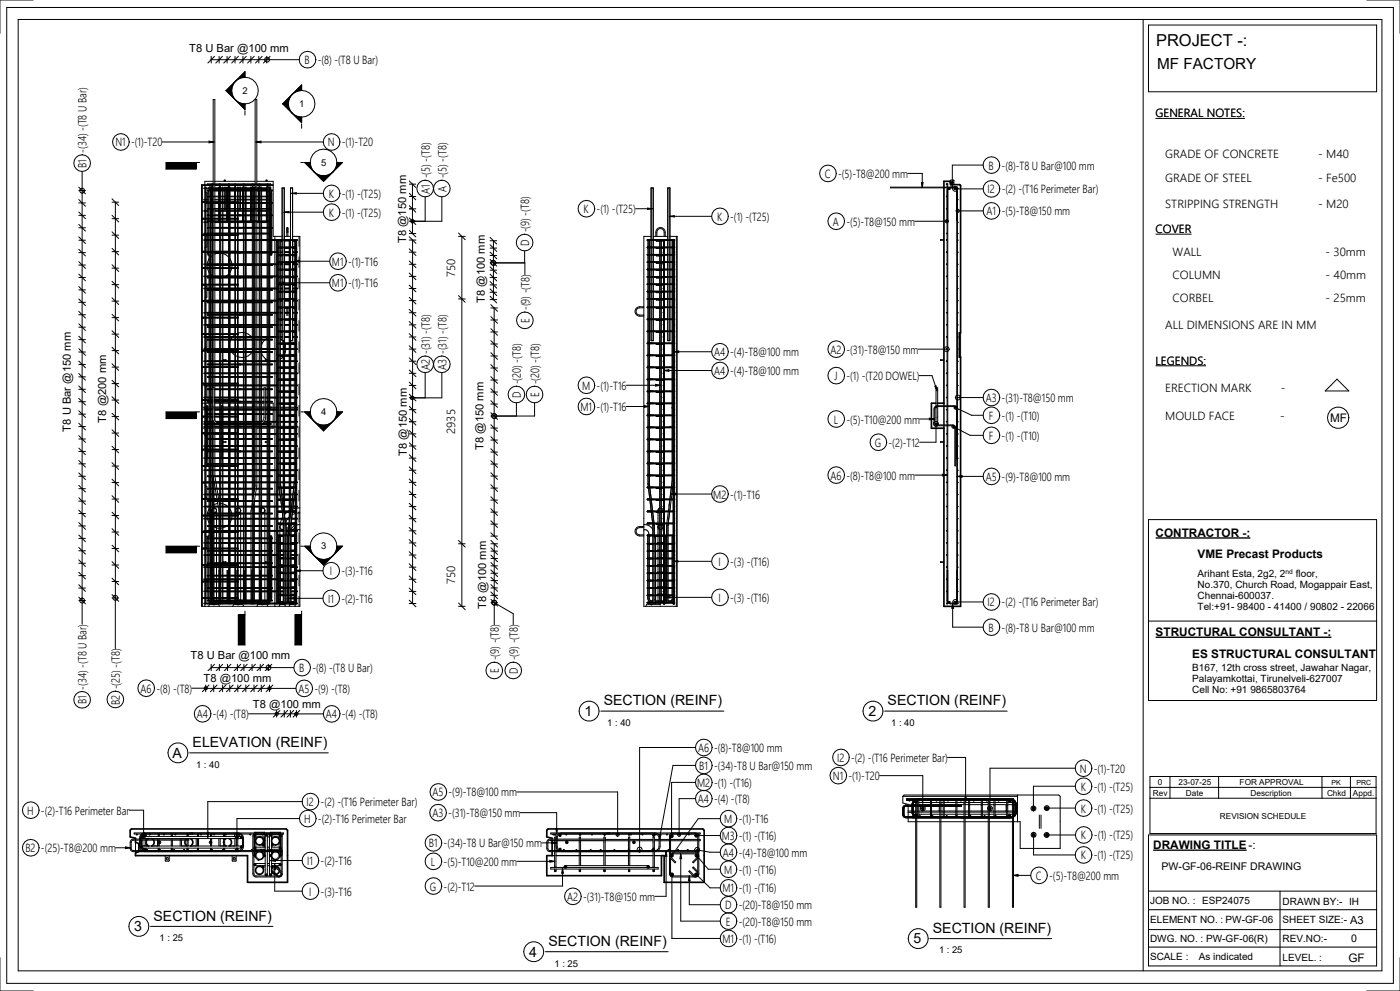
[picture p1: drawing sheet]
<svg xmlns="http://www.w3.org/2000/svg" width="420mm" height="297mm" viewBox="0 0 420 297" stroke-linecap="round" stroke-linejoin="round" font-family="sans-serif">
<defs><g id="words">
<text font-size="4.9" x="346.9" y="13.9">PROJECT -:</text>
<text font-size="4.6" x="347.2" y="20.7">MF FACTORY</text>
<g font-size="4.2">
<text x="175.4" y="214.7">1</text>
<text x="181.2" y="211.5">SECTION (REINF)</text>
<text x="260.6" y="214.7">2</text>
<text x="266.3" y="211.5">SECTION (REINF)</text>
<text x="51.8" y="227.2">A</text>
<text x="57.8" y="224">ELEVATION (REINF)</text>
<text x="40.3" y="279.2">3</text>
<text x="46.1" y="276">SECTION (REINF)</text>
<text x="279.9" y="279.7">SECTION (REINF)</text>
<text x="158.8" y="286.8">4</text>
<text x="164.6" y="283.6">SECTION (REINF)</text>
<text x="274.1" y="282.9">5</text>
</g>
<g font-size="3.5">
<text x="91.4" y="19.2">B -(8) -(T8 U Bar)</text>
<text x="346.7" y="35.2">GENERAL NOTES:</text>
<text x="34.6" y="43.9">N1 -(1)-T20</text>
<text x="98.4" y="43.9">N -(1)-T20</text>
<text x="349.6" y="47.3">GRADE OF CONCRETE</text>
<text x="395.5" y="47.3">- M40</text>
<text x="26" y="50.3" transform="rotate(-90 26 50.3)">B1 -(34) -(T8 U Bar)</text>
<text x="247.5" y="53.3">C -(5)-T8@200 mm</text>
<text x="296.6" y="50.8">B -(8)-T8 U Bar@100 mm</text>
<text x="98.7" y="59.3">K -(1) -(T25)</text>
<text x="128.9" y="58" transform="rotate(-90 128.9 58)">A1 -(5) -(T8)</text>
<text x="133.9" y="57.5" transform="rotate(-90 133.9 57.5)">A -(5) -(T8)</text>
<text x="296.3" y="58">I2 -(2) -(T16 Perimeter Bar)</text>
<text x="349.6" y="54.6">GRADE OF STEEL</text>
<text x="395.5" y="54.6">- Fe500</text>
<text x="98.7" y="65">K -(1) -(T25)</text>
<text x="175.1" y="63.9">K -(1) -(T25)</text>
<text x="296" y="64.6">A1 -(5)-T8@150 mm</text>
<text x="349.6" y="62.3">STRIPPING STRENGTH</text>
<text x="395.5" y="62.3">- M20</text>
<text x="215.2" y="66.2">K -(1) -(T25)</text>
<text x="249.9" y="67.7">A -(5)-T8@150 mm</text>
<text x="346.7" y="69.9">COVER</text>
<text x="158.8" y="73.7" transform="rotate(-90 158.8 73.7)">D -(9) -(T8)</text>
<text x="351.8" y="76.8">WALL</text>
<text x="397.8" y="76.8">- 30mm</text>
<text x="99.6" y="79.7">M1 -(1)-T16</text>
<text x="136.6" y="83.1" transform="rotate(-90 136.6 83.1)">750</text>
<text x="351.8" y="83.5">COLUMN</text>
<text x="397.8" y="83.5">- 40mm</text>
<text x="99.6" y="86.1">M1 -(1)-T16</text>
<text x="351.8" y="90.4">CORBEL</text>
<text x="397.8" y="90.4">- 25mm</text>
<text x="158.8" y="96.8" transform="rotate(-90 158.8 96.8)">E -(9) -(T8)</text>
<text x="349.6" y="98.5">ALL DIMENSIONS ARE IN MM</text>
<text x="214.3" y="106.8">A4 -(4)-T8@100 mm</text>
<text x="249.2" y="106">A2 -(31)-T8@150 mm</text>
<text x="128.9" y="110.9" transform="rotate(-90 128.9 110.9)">A2 -(31) -(T8)</text>
<text x="133.9" y="110.9" transform="rotate(-90 133.9 110.9)">A3 -(31) -(T8)</text>
<text x="214.3" y="112.4">A4 -(4)-T8@100 mm</text>
<text x="250.4" y="114">J</text>
<text x="254" y="114">-(1) -(T20 DOWEL)</text>
<text x="346.7" y="109.4">LEGENDS:</text>
<text x="156.3" y="119.3" transform="rotate(-90 156.3 119.3)">D -(20) -(T8)</text>
<text x="161.7" y="119.1" transform="rotate(-90 161.7 119.1)">E -(20) -(T8)</text>
<text x="174.7" y="116.8">M -(1)-T16</text>
<text x="349.6" y="117.6">ERECTION MARK</text>
<text x="384.3" y="117.6">-</text>
<text x="174.1" y="123.2">M1 -(1)-T16</text>
<text x="295.8" y="120.5">A3 -(31)-T8@150 mm</text>
<text x="296.7" y="125.8">F -(1) -(T10)</text>
<text x="349.6" y="126">MOULD FACE</text>
<text x="384.2" y="126">-</text>
<text x="136.6" y="130.1" transform="rotate(-90 136.6 130.1)">2935</text>
<text x="250.2" y="127">L</text>
<text x="254" y="127">-(5)-T10@200 mm</text>
<text x="296.7" y="131.9">F -(1) -(T10)</text>
<text x="399.1" y="126.6">MF</text>
<text x="262.5" y="133.9">G -(2)-T12</text>
<text x="249.2" y="143.8">A6 -(8)-T8@100 mm</text>
<text x="214" y="149.5">M2 -(1)-T16</text>
<text x="295.8" y="144.2">A5 -(9)-T8@100 mm</text>
<text x="346.8" y="160.9">CONTRACTOR -:</text>
<text x="359.3" y="167.3">VME Precast Products</text>
<text x="99" y="172.4">I</text>
<text x="102.4" y="172.4">-(3)-T16</text>
<text x="215.6" y="169.6">I</text>
<text x="219.1" y="169.6">-(3) -(T16)</text>
<text x="136.6" y="175.2" transform="rotate(-90 136.6 175.2)">750</text>
<text x="98.4" y="180.7">I1 -(2)-T16</text>
<text x="215.6" y="180.4">I</text>
<text x="219.1" y="180.4">-(3) -(T16)</text>
<text x="296.3" y="181.8">I2 -(2) -(T16 Perimeter Bar)</text>
<text x="296.6" y="189.4">B -(8)-T8 U Bar@100 mm</text>
<text x="346.8" y="190.7">STRUCTURAL CONSULTANT -:</text>
<text x="357.7" y="197.1">ES STRUCTURAL CONSULTANT</text>
<text x="89.8" y="201.5">B -(8) -(T8 U Bar)</text>
<text x="149.7" y="201.8" transform="rotate(-90 149.7 201.8)">E -(9) -(T8)</text>
<text x="155.3" y="202" transform="rotate(-90 155.3 202)">D -(9) -(T8)</text>
<text x="42.1" y="207.7">A6 -(8) -(T8)</text>
<text x="89.6" y="207.7">A5 -(9) -(T8)</text>
<text x="26" y="211.2" transform="rotate(-90 26 211.2)">B1 -(34) -(T8 U Bar)</text>
<text x="36" y="211.3" transform="rotate(-90 36 211.3)">B2 -(25) -(T8)</text>
<text x="59" y="215.3">A4 -(4) -(T8)</text>
<text x="97.8" y="215.4">A4 -(4) -(T8)</text>
<text x="209.5" y="225.4">A6 -(8)-T8@100 mm</text>
<text x="209.8" y="230.8">B1 -(34)-T8 U Bar@150 mm</text>
<text x="249.9" y="233.9">N1 -(1)-T20</text>
<text x="251.2" y="228.4">I2 -(2) -(T16 Perimeter Bar)</text>
<text x="324" y="231.7">N -(1)-T20</text>
<text x="129.8" y="238.8">A5 -(9)-T8@100 mm</text>
<text x="209.1" y="235.9">M2 -(1) -(T16)</text>
<text x="324.3" y="237.1">K -(1) -(T25)</text>
<text x="8.2" y="244.2">H -(2)-T16 Perimeter Bar</text>
<text x="92" y="241.7">I2 -(2) -(T16 Perimeter Bar)</text>
<text x="129.7" y="245">A3 -(31)-T8@150 mm</text>
<text x="209.4" y="240.8">A4 -(4) -(T8)</text>
<text x="324.3" y="243.6">K -(1) -(T25)</text>
<text x="91.3" y="246.8">H -(2)-T16 Perimeter Bar</text>
<text x="216.6" y="251.8">M3 -(1) -(T16)</text>
<text x="217.3" y="246.8">M -(1)-T16</text>
<text x="324.3" y="251.7">K -(1) -(T25)</text>
<text x="7.6" y="255.5">B2 -(25)-T8@200 mm</text>
<text x="128.7" y="254">B1 -(34)-T8 U Bar@150 mm</text>
<text x="216.8" y="256.8">A4 -(4)-T8@100 mm</text>
<text x="324.3" y="257.7">K -(1) -(T25)</text>
<text x="346" y="254.5">DRAWING TITLE</text>
<text x="374.6" y="254.5">-:</text>
<text x="92.2" y="259.3">I1 -(2)-T16</text>
<text x="129.3" y="259.6">L</text>
<text x="133.1" y="259.6">-(5)-T10@200 mm</text>
<text x="217.3" y="261.9">M -(1) -(T16)</text>
<text x="310.8" y="263.8">C -(5)-T8@200 mm</text>
<text x="92.7" y="268.5">I</text>
<text x="96.2" y="268.5">-(3)-T16</text>
<text x="129" y="267">G -(2)-T12</text>
<text x="216.8" y="267.5">M1 -(1) -(T16)</text>
<text x="170.2" y="270.1">A2 -(31)-T8@150 mm</text>
<text x="217.6" y="272.6">D -(20)-T8@150 mm</text>
<text x="217.8" y="277.5">E -(20)-T8@150 mm</text>
<text x="216.8" y="282.7">M1 -(1) -(T16)</text>
<text x="404.6" y="288.4">GF</text>
</g>
<g font-size="3.4">
<text x="56.8" y="15.6">T8 U Bar @100 mm</text>
<text x="121.8" y="72.9" transform="rotate(-90 121.8 72.9)">T8 @150 mm</text>
<text x="145.5" y="90.8" transform="rotate(-90 145.5 90.8)">T8 @100 mm</text>
<text x="21.2" y="129.4" transform="rotate(-90 21.2 129.4)">T8 U Bar @150 mm</text>
<text x="31.9" y="126.7" transform="rotate(-90 31.9 126.7)">T8 @200 mm</text>
<text x="122" y="136.7" transform="rotate(-90 122 136.7)">T8 @150 mm</text>
<text x="145.1" y="134.9" transform="rotate(-90 145.1 134.9)">T8 @150 mm</text>
<text x="145.9" y="182.5" transform="rotate(-90 145.9 182.5)">T8 @100 mm</text>
<text x="57.2" y="197.4">T8 U Bar @100 mm</text>
<text x="61.1" y="204.4">T8 @100 mm</text>
<text x="75.9" y="212.1">T8 @100 mm</text>
<text x="405.1" y="276.9">A3</text>
</g>
<g font-size="3.2">
<text x="348.5" y="260.9">PW-GF-06-REINF DRAWING</text>
<text x="405.5" y="282.4">0</text>
</g>
<g font-size="3">
<text x="359.3" y="172.9">Arihant Esta, 2g2, 2</text>
<text x="388.8" y="172.9">floor,</text>
<text x="359.3" y="176.2">No.370, Church Road, Mogappair East,</text>
<text x="359.3" y="179.5">Chennai-600037.</text>
<text x="359.3" y="182.8">Tel:+91- 98400 - 41400 / 90802 - 22066</text>
<text x="357.7" y="201.1">B167, 12th cross street, Jawahar Nagar,</text>
<text x="357.7" y="204.4">Palayamkottai, Tirunelveli-627007</text>
<text x="357.7" y="207.8">Cell No: +91 9865803764</text>
<text x="345.1" y="270.9">JOB NO. :</text>
<text x="360.7" y="271.1">ESP24075</text>
<text x="384.8" y="271.4">DRAWN BY:-</text>
<text x="404.8" y="271.4">IH</text>
<text x="345.1" y="276.8">ELEMENT NO. :</text>
<text x="367.7" y="276.8">PW-GF-06</text>
<text x="384.8" y="276.8">SHEET SIZE:-</text>
<text x="345.1" y="282.4">DWG. NO. :</text>
<text x="345.1" y="287.7">SCALE :</text>
<text x="359.7" y="287.7">As indicated</text>
<text x="361.9" y="282.4">PW-GF-06(R)</text>
<text x="384.8" y="282.4">REV.NO:-</text>
<text x="384.8" y="288">LEVEL. :</text>
</g>
<g font-size="2.8">
<text x="72.8" y="28.1">2</text>
<text x="89.8" y="32">1</text>
<text x="96.3" y="49.6">5</text>
<text x="96.3" y="124.4">4</text>
<text x="96.3" y="164.7">3</text>
<text x="182.2" y="217.6">1 : 40</text>
<text x="267.4" y="217.6">1 : 40</text>
<text x="58.8" y="230.2">1 : 40</text>
<text x="47.9" y="282.2">1 : 25</text>
<text x="281.8" y="285.8">1 : 25</text>
<text x="166.4" y="289.8">1 : 25</text>
</g>
<g font-size="2.5">
<text x="345.9" y="238.6">Rev</text>
<text x="347.4" y="235.3">0</text>
<text x="353.6" y="235.3">23-07-25</text>
<text x="355.9" y="238.6">Date</text>
<text x="372" y="235.3">FOR APPROVAL</text>
<text x="375.3" y="238.6">Description</text>
<text x="398.2" y="238.6">Chkd</text>
<text x="406" y="238.6">Appd.</text>
<text x="366" y="245.4">REVISION SCHEDULE</text>
</g>
<g font-size="2.1">
<text x="399.5" y="235.2">PK</text>
<text x="407" y="235.2">PRC</text>
</g>
<text font-size="2" x="385.7" y="172">nd</text>
</g></defs>
<g fill="#000">
<path d="M87.7 28.3l-.7 .8-.5 2h-1.7zM84.8 31.1h1.7l.5 2 .7 .8zM87.7 28.3l2.8-2.8v1.6l-2 .6zM87.7 33.9l.8 .7 2 .5v1.7zM63 56.1v.2zM62.7 42.3l1.5 .3-1.5 .2zM67.5 56.1v.2zM71.9 56.2h.2zM76.5 56.2h.2zM76.8 42.6l1.5-.3v.5zM81 56.2h.2zM284 55.2h.2z"/>
<path d="M284 58.9h.2zM284.8 56.4l.2 .3-.2 .1zM286.6 56.4l.2 .3-.2 .1zM287.3 56.5h.2zM287.3 59.9h.2zM88.4 78.3l1.5-.2v.5zM198.9 72h.2zM199 75.5v.2zM199 79.1v.2zM202.2 72h.2zM202.3 75.5v.2zM202.3 79.1v.2z"/>
<path d="M284 72h.2zM284.1 75.5v.2zM284.1 79.1v.2zM284 62.6h.2zM284 66.3h.2zM284 70h.2zM287.4 63.1v.2zM287.3 66.6h.2zM287.3 70h.2zM287.3 72h.2zM287.3 75.6h.2zM287.3 79.2h.2z"/>
<path d="M83.9 84.8l1.5-.3v.5zM198.9 82.9h.2zM199 86.4v.2zM199 90v.2zM198.9 93.8h.2zM199 97.3v.2zM202.2 82.9h.2zM202.3 86.4v.2zM202.3 90v.2zM202.2 93.8h.2zM202.3 97.3v.2zM284 82.9h.2z"/>
<path d="M284 86.5h.2zM284.1 90v.2zM284 93.8h.2zM284 97.4h.2zM287.3 82.9h.2zM287.4 86.4v.2zM287.3 90.1h.2zM287.3 93.8h.2zM287.3 97.4h.2zM198.9 101h.2zM198.9 104.7h.2zM199 108.2v.2z"/>
<path d="M199 111.8v.2zM199 115.5v.2zM199 119.1v.2zM202.2 101h.2zM202.2 104.7h.2zM202.3 108.2v.2zM202.3 111.8v.2zM202.3 115.5v.2zM202.3 119.1v.2zM284 101h.2zM284 104.7h.2zM284 108.3h.2z"/>
<path d="M284 111.9h.2zM284 115.6h.2zM284.1 119.1v.2zM287.3 101h.2zM287.3 104.7h.2zM287.3 108.3h.2zM287.3 111.9h.2zM287.3 115.6h.2zM287.4 119.1v.2zM199 122.7v.2zM199 126.3v.2zM199 130v.2z"/>
<path d="M198.9 133.7h.2zM199 137.2v.2zM201 127.9h.2zM201.6 122.2h.2zM202.3 122.7v.2zM202.3 126.3v.2zM202.3 130v.2zM202.2 133.7h.2zM202.3 137.2v.2zM280.7 122.2l.2-.2 .1 .2-.1 .1zM280.7 127.1l.2-.1 .1 .1-.1 .2zM280.9 127l.3-.1 .2 .2-.2 .2h-.3z"/>
<path d="M284 122.8h.2zM284 126.4h.2zM284.1 130v.2zM284 133.7h.2zM284 137.3h.2zM286 127.9h.3zM286.7 122.1v.2zM287.3 122.8h.2zM287.3 126.4h.2zM287.3 130.1h.2zM287.3 133.7h.2zM287.3 137.3h.2z"/>
<path d="M198.9 141h.2zM199 144.5v.2zM198.9 148.2h.2zM199 151.8v.2zM199 155.4v.2zM198.9 159.1h.2zM202.2 141h.2zM202.3 144.5v.2zM202.2 148.2h.2zM202.3 151.8v.2zM202.3 155.4v.2zM202.2 159.1h.2z"/>
<path d="M284 141h.2zM284 144.6h.2zM284 148.2h.2zM284 151.9h.2zM284 155.5h.2zM284 159.1h.2zM287.3 141h.2zM287.3 144.6h.2zM287.3 148.2h.2zM287.3 151.9h.2zM287.3 155.5h.2zM287.3 159.1h.2z"/>
<path d="M86.8 179.4l1.5-.3v.5zM88.6 171.1l1.5-.3v.6zM199 162.7v.2zM199 166.3v.2zM198.9 170h.2zM199 173.6v.2zM198.9 177.3h.2zM202.3 162.7v.2zM202.3 166.3v.2zM202.2 170h.2zM202.3 173.6v.2zM202.2 177.3h.2z"/>
<path d="M284 162.8h.2zM284.1 166.3v.2zM284 170h.2zM284 173.7h.2zM284 177.3h.2zM287.3 162.8h.2zM287.4 166.3v.2zM287.3 170h.2zM287.3 173.7h.2zM287.3 177.3h.2zM88.5 184.4h2v9h-2zM199 180.8v.2z"/>
<path d="M202.3 180.8v.2zM284 180.9h.2zM284.7 180.4l.3 .1-.3 .1zM286.5 180.4l.3 .1-.3 .1zM287.3 180.9h.2zM41 250l.2 .1-.2 .2zM42.3 250.9l.2-.1 .3 .3-.4 .3zM42.3 253.7l.2-.1 .3 .4-.4 .2zM42.9 254.3l.5 .2-.3 .4-.3-.1zM42.9 250.2l.5 .2-.1 .2h-.5zM43.7 254.7l.1 .2-.1 .1zM43.7 250l.1 .3h-.1z"/>
<path d="M44 254.7l.3 .1-.1 .2zM44.9 250l.1 .3h-.1zM47.6 254.7l.2 .2-.2 .1zM47.6 250l.2 .3h-.2zM47.8 254.7h.2v.3zM49.1 250l.2 .1-.2 .2zM51.5 254.7l.2 .2-.2 .1zM51.5 250l.2 .3h-.2zM52.1 254.7l.3 .1-.1 .2zM52.6 250l.2 .1-.2 .2zM55.1 254.7l.3 .1-.1 .2zM56.2 254.7h.2l-.2 .3z"/>
<path d="M56.2 250l.2 .1-.2 .2zM56.4 250l.2 .1-.2 .2zM59.4 254.7l.1 .2-.1 .1zM59.4 250l.1 .3h-.1zM59.2 254.7h.2v.3zM60.3 250l.2 .3h-.2zM63.3 254.7l.2 .2-.2 .1zM63.3 250l.2 .3h-.2zM63.5 254.7h.1v.3zM64.2 250l.2 .1-.2 .2zM66.8 254.7h.2v.3zM67.2 254.7h.2l-.2 .3z"/>
<path d="M67.2 250l.2 .1-.2 .2zM67.7 250l.2 .1-.2 .2zM70.6 254.7l.3 .1-.1 .2zM70.9 254.4h.5l-.1 .5-.5-.2zM70.9 250.2h.5v.3l-.4 .2zM71.1 254.7h.2l-.2 .3zM71.1 250l.2 .1-.2 .2zM71.7 250l.1 .1-.1 .2zM72.2 250.9l.2-.1 .3 .3-.4 .3zM72.2 253.7l.2-.1 .3 .4-.4 .2zM75.1 250l.2 .1-.2 .2zM75.4 254.7l.3 .1-.1 .2z"/>
<path d="M76.3 250.4l.2-.1 .3 .4-.4 .2zM76.3 254.1l.2-.1 .3 .4-.4 .2zM76.3 259l.2-.1 .3 .4-.4 .2zM78.3 254.7l.3 .1-.1 .2zM78.7 250l.2 .1-.2 .2zM78.7 253l.5 .2-.3 .4-.2-.1zM79.3 256.2l.4 .2-.3 .4-.3-.1zM79.7 250.1l.5 .1-.2 .5-.4-.3zM80.9 256.3h.5l.1 .3-.5 .2zM81 250.1h.2l.3 .4-.5 .1zM81.2 254.7l.2-.1v.4zM81.7 250l.2 .1-.2 .2z"/>
<path d="M81.5 253.1h.5l-.1 .5h-.3zM83.8 250.4h.5l-.1 .5-.5-.2zM83.8 254.1h.5l-.1 .5-.5-.2zM83.8 259l.2-.1 .3 .4-.4 .2zM84 254.7l.2-.1v.4zM84.6 250l.1 .3h-.1zM166 250l.2 .1-.2 .2zM166.6 250l.2 .1-.2 .3zM167.9 254.3l.5 .2-.3 .4-.3-.4zM167.9 250.2h.3l.1 .4h-.5zM169 254.7l.3 .1-.1 .2zM169.9 250l.2 .1-.2 .2z"/>
<path d="M172.8 254.7l.3 .1-.1 .2zM173.9 250l.3 .1-.3 .3zM174.1 250l.2 .1-.2 .2zM177.1 254.7h.2v.3zM177.6 250l.2 .1-.2 .2zM180.1 254.7l.3 .1-.1 .2zM181.3 250l.2 .1-.2 .3zM181.4 250l.2 .1-.2 .2zM184.2 254.7l.3 .1-.1 .2zM185.3 250l.2 .1-.2 .2zM188.5 254.7l.3 .1-.2 .2zM188.7 250l.2 .1-.2 .3z"/>
<path d="M189.2 250l.2 .1-.2 .2zM191.8 254.7h.2v.3zM192.7 250l.2 .3h-.2zM195.6 254.7l.3 .1-.1 .2zM195.9 250.2h.5l-.1 .5-.5-.2zM196.1 250l.2 .1-.2 .3zM195.9 254.4h.5l-.1 .5-.5-.2zM196.7 250l.1 .1-.1 .2zM200.1 250l.2 .1-.2 .2zM200.4 254.7l.3 .1-.1 .2zM201.4 256.2l.4 .2-.3 .4-.2-.1zM201.4 250.4l.5 .1-.3 .5-.4-.4z"/>
<path d="M203.3 254.7l.3 .1-.1 .2zM203.7 250l.2 .1-.2 .2zM206.2 254.7l.3 .1-.1 .2zM206.7 250l.2 .1-.2 .2zM208.8 256.3h.5l-.1 .5-.5-.2zM208.7 250.3h.5l-.1 .5h-.3zM209.1 254.7l.2 .1-.1 .2zM209.6 250l.1 .1-.1 .2zM272.8 239.9h.2l-.2 .3zM274.8 244.1l.4 .2-.3 .4-.3-.4zM274.8 240l.4 .2-.3 .4-.3-.4zM275.9 244.6l.2 .1-.1 .1z"/>
<path d="M276.7 239.9h.2l-.2 .3zM279.6 244.6l.2-.1v.3zM281 239.9l.1 .2-.1 .1zM283.9 244.6l.2-.1v.3zM284.4 239.9h.2l-.2 .3zM286.9 244.6l.3 .1-.1 .1zM288.3 239.9h.1l-.1 .3zM291 244.6l.3 .1-.1 .1zM292.1 239.9h.2l-.2 .3zM295.3 244.6l.2-.1v.3zM296.1 239.9h.1l-.1 .3zM296.8 242.1h.5v.5h-.5z"/>
<path d="M298.6 244.6l.3 .1-.1 .1zM299.5 239.9h.2l-.2 .3zM302.4 244.6l.2-.1v.3zM302.7 244.2l.3-.1 .3 .4-.5 .2zM302.7 240.1h.5l-.1 .5-.5-.3zM303.5 239.9l.2 .2-.2 .1zM78.6 259.7l.5-.1 .1 .5-.3 .1zM79.7 262l.5 .1-.2 .5-.4-.3zM81 262l.5 .1v.3l-.5 .1zM81.3 259.7l.3-.2 .3 .4-.4 .2zM166.6 260.9l.2 .3-.4-.1zM173.9 260.9l.3 .3-.4-.1z"/>
<path d="M181.3 260.9l.2 .3-.3-.1zM188.7 260.9l.2 .3-.3-.1zM196.1 260.9l.2 .3-.4-.1zM201.3 262.1l.5-.2v.5l-.5-.1zM208.7 262l.5-.1-.1 .5-.5-.1z"/>
<circle cx="47.9" cy="252.5" r=".4"/>
<circle cx="63.2" cy="252.5" r=".4"/>
<circle cx="169.7" cy="259.9" r=".4"/>
<circle cx="170.1" cy="252.5" r=".4"/>
<circle cx="190.2" cy="252.5" r=".4"/>
<circle cx="194.5" cy="259.9" r=".4"/>
<circle cx="276.9" cy="242.3" r=".4"/>
<circle cx="310.1" cy="250.3" r=".5"/>
<circle cx="310.1" cy="242.3" r=".5"/>
<circle cx="314.1" cy="250.3" r=".5"/>
<circle cx="314.1" cy="242.3" r=".5"/>
</g>
<g fill="none" stroke="#000" stroke-width=".3">
<path d="M84.8 31.1l5.7 5.7v-1.7M84.8 31.1h1.7M86.5 31.1a4 4 0 0 0 4 4M90.5 27.1a4 4 0 0 1 4 4 4 4 0 0 1-4 4M90.5 27.1a4 4 0 0 0-4 4 4 4 0 0 0 4 4M90.5 27.1a4 4 0 0 0-4 4M90.5 27.1v-1.6l-5.7 5.6M90.5 37.1v1.4M33.6 59.6l2 2M48.6 42.6h15.6M60.5 55.4h3M60.5 55.4v126.4h29.5v-110.9h-2.2"/>
<path d="M60.5 55.4l.2 .2M60.7 55.6v4.9M60.7 55.6h2.8M61.5 56.6v3.1M61.5 60v.5M61.5 57.5h.1M61.6 56.4h-.4v.2h.4M61.6 59.7h-.4v.3h.4M61.8 57.6l.3 .1v2M61.8 56.4h1M61.8 56.6h1M61.8 59.7h.6"/>
<path d="M61.8 60h.6M62.1 60v.5M62.2 55.1h19v.2h-19zM62.2 58.8h19v.2h-19zM62.3 57.2h.9l.1 1.6M62.3 57h.9M62.3 57v.2M62.3 57.2h.3l-.2 1.6M62.3 57h.5v-.9h.4v.9M62.4 59v1.5M62.7 42.3l1.5 .3-1.5 .2zM62.8 57.2v1.6"/>
<path d="M62.8 59v1.5M63 56.1v.2zM63.2 56.4h.1M63.2 56.6h.1M63.2 59.7h.1M63.2 60h.1M63.2 59v1.5M63.2 57h17.5M63.3 56.2l-.1 .5M63.3 56.2h.2M63.3 56.2v.8M63.3 59v1.5"/>
<path d="M63.5 56.2v.3M63.5 56.2v.7M63.5 57.2v1.6M63.5 59v1.5M63.5 56.4h.1M63.5 59.7h.1M63.5 60h.1M63.5 55.3v1.7M63.7 55.6h.3M63.7 55.4h.3M63.7 55.3v1.7M63.7 57.2v1.6"/>
<path d="M63.7 59v1.5M63.7 56.4h.3M63.7 59.7h.3M63.7 60h.3M64 54.4h-2.5v2M64 55.1v-25.2h.5v25.2M64 55.3v1.1M64 56.8v.2M64 57.2v1.6M64 59v1.5M64 56.8l-.3 .1M64 56.4l-.3 .1"/>
<path d="M64.5 55.6h1.4M64.5 55.4h1.4M64.5 54.4h12.1M64.5 56.4h1.2M64.5 59.7h1.2M64.5 60h1.2M64.5 55.3v1.1M64.5 56.8v.2M64.5 57.2v1.6M64.5 59v1.5M65.7 56.2v.2h-1.7M65.7 56.2h.2"/>
<path d="M65.7 56.2v.8v-.2h-1.7M65.7 57.2v1.6M65.7 59v1.5M65.9 56.2v.2M65.9 56.2v.8v-.2M65.9 56.4h.1M65.9 59.7h.1M65.9 60h.1M65.9 57.2v1.6M65.9 59v1.5M65.9 55.3v1.7M66.1 55.6h2.5"/>
<path d="M66.1 55.4h2.5M66.1 55.3v1.7M66.1 57.2v1.6M66.1 59v1.5M66.1 56.4h.6M66.1 59.7h.6M66.1 60h.6M66.7 56.4v-.3h.2v.3M66.7 56.8v.2M66.7 57.2v1.6M66.7 59v1.5M66.9 56.8v.2"/>
<path d="M66.9 57.2v1.6M66.9 59v1.5M66.9 56.4h.5M66.9 59.7h.5M66.9 60h.5M67.3 54.4v-.4h.2v.4M67.3 54.1h.2M67.4 56.2v.2M67.4 56.2l.2-.1v.3M67.4 56.8v.2M67.4 57.2v1.6M67.4 59v1.5"/>
<path d="M67.5 56.1v.2zM67.6 56.8v.2M67.6 57.2v1.6M67.6 59v1.5M67.6 56.4h.4M67.6 59.7h.4M67.6 60h.4M68 56.2v.2h-1.9M68 56.2h.2M68 56.2v.8v-.2h-1.9M68 57.2v1.6M68 59v1.5"/>
<path d="M68.2 56.2v.2h.4M68.2 56.2v.8v-.2h.4M68.2 56.4h.4M68.2 59.7h.4M68.2 60h.4M68.2 57.2v1.6M68.2 59v1.5M68.6 55.3v1.7M68.6 57.2v1.6M68.6 59v1.5M68.8 55.6h1.7M68.8 55.4h1.7"/>
<path d="M68.8 55.3v1.7M68.8 57.2v1.6M68.8 59v1.5M68.8 56.4h.1M68.8 59.7h.1M68.8 60h.1M68.8 56.8h1.6M68.8 56.4v-.3h.2v.3M68.8 56.8v.2M69 56.8v.2M69 57.2v1.6M69 59v1.5"/>
<path d="M69 56.4h1.4M69 59.7h1.4M69 60h1.4M70.4 56.2v.2h-1.6M70.4 57.2v1.6M70.4 59v1.5M70.5 55.3l-.1 1.7v-.8M70.5 56.1l-.1 .1M70.6 57.2v1.6M70.6 59v1.5M70.7 55.6h2.3M70.7 55.4h2.3"/>
<path d="M70.7 55.3v1.7M70.7 57.2v1.6M70.7 59v1.5M70.7 56.4h.6M70.7 59.7h.6M70.7 60h.6M71.3 56.4v-.3h.2v.3M71.3 56.8v.2M71.3 57.2v1.6M71.3 59v1.5M71.5 56.8v.2M71.5 57.2v1.6"/>
<path d="M71.5 59v1.7M71.5 56.4h.4M71.5 59.7h.4M71.5 60h.4M71.7 57v.2M71.9 56.2v.2M71.9 56.2l.2-.1v.3M71.9 56.8v.2M71.9 57.2v1.6M71.9 59v1.7M72 56.1v.2zM72.1 56.8v.2"/>
<path d="M72.1 57.2v1.6M72.1 59v1.7M72.1 56.4h.7M72.1 59.7h.7M72.1 60h.7M72.2 57v.2M72.8 56.2v.2h-2.1M72.8 56.2h.2M72.8 56.2v.8v-.2h-2.1M72.8 57.2v1.6M72.8 59v1.7M73 56.2v.2"/>
<path d="M73 56.2v.8v-.2M73 56.4h.1M73 59.7h.1M73 60h.1M73 57.2v1.6M73 59v1.7M73 55.3v1.7M73.2 55.6h2.5M73.2 55.4h2.5M73.2 55.3v1.7M73.2 57.2v1.6M73.2 59v1.7"/>
<path d="M73.2 56.4h.5M73.2 59.7h.5M73.2 60h.5M73.7 56.4v-.3h.2v.3M73.7 56.8v.2M73.7 57.2v1.6M73.7 59v1.7M73.9 56.8v.2M73.9 57.2v1.6M73.9 59v1.7M73.9 56.4h1.3M73.9 59.7h1.3"/>
<path d="M73.9 60h1.3M75.2 56.2v.2h-2M75.2 56.2h.2M75.2 56.2v.8v-.2h-2M75.2 57.2v1.6M75.2 59v1.7M75.4 56.2v.2h.3M75.4 56.2v.8v-.2h.3M75.4 56.4h.3M75.4 59.7h.3M75.4 60h.3M75.4 57.2v1.6"/>
<path d="M75.4 59v1.7M75.7 55.3v1.7M75.7 57.2v1.6M75.7 59v1.7M75.9 55.6h.7M75.9 55.4h.7M75.9 55.3v1.7M75.9 57.2v1.6M75.9 59v1.7M75.9 56.4h.2M75.9 59.7h.2M75.9 60h.2"/>
<path d="M76.1 56.4v-.3h.2v.3M76.1 56.8v.2M76.1 57.2v1.6M76.1 59v1.7M76.3 56.8v.2M76.3 57.2v1.6M76.3 59v1.7M76.3 56.4h.2M76.3 59.7h.2M76.3 60h.2M76.5 56.2v.2M76.5 56.8v.2"/>
<path d="M76.5 57.2v1.6M76.5 59v1.7M76.5 56.1v.1M76.6 55.1v-25.2h.5v25.2M76.6 55.3v1.1M76.6 56.8v.2M76.6 57.2v1.6M76.6 59v1.7M76.6 56.1v.2zM76.8 42.6l1.5-.3v.5zM76.8 42.6h20.2M77.1 55.6h.7"/>
<path d="M77.1 55.4h.7M77.1 54.4h4.9v16.5h2.7M77.1 56.4h.5M77.1 59.7h.5M77.1 60h.5M77.1 55.3v1.1M77.1 56.8v.2M77.1 57.2v1.6M77.1 59v1.7M77.6 56.2v.2h-1.7M77.6 56.2h.2M77.6 56.2v.8v-.2h-1.7"/>
<path d="M77.6 57.2v1.6M77.6 59v1.7M77.8 56.2v.2M77.8 57.2v1.6M77.8 59v1.7M77.8 55.3v1.7v-.8M78 55.3v1.7M78 57.2v1.6M78 59v1.7M78 55.6h2.1M78 55.4h2.1M78 56.4h.3"/>
<path d="M78 59.7h.3M78 60h.3M78.3 56.4v-.3h.2v.3M78.3 56.8v.2M78.3 57.2v1.6M78.3 59v1.7M78.5 56.8v.2M78.5 57.2v1.6M78.5 59v1.7M78.5 56.4h1.4M78.5 59.7h1.4M78.5 60h1.4"/>
<path d="M79.8 54.1h.3M79.8 54.4v-.4h.3v.4M79.9 56.2v.2h-1.9M79.9 56.2v.8v-.2h-1.9M79.9 57.2v1.6M79.9 59v1.7M80.1 55.3v1.7v-.8h-.2M80.1 57.2v1.6M80.1 59v1.7M80.3 55.6h1.7M80.3 55.4h1.7M80.3 55.3v1.7"/>
<path d="M80.3 57.2v1.6M80.3 59v1.7M80.3 56.1h.7v.7M80.7 56.6l.5 .4M80.7 59v1.7h.9M80.7 56.4h.1M80.7 56.6h.1M80.7 59.7h.1M80.7 60h.1M80.7 56.1v.9M80.7 57h.9M80.8 56.1v.6"/>
<path d="M80.8 57.2v1.6M80.8 59v1.7h-17.6M80.8 57.2h-17.6v1.6M80.8 57.2l.3 .5v1.1M81 59v1.7v-1.7M81 57.4v1.4M81 56.4h.1M81 56.6h.1M81 59.7h.1M81 60h.1M81 56.2v.7M81 56.2h.2v.8h.4"/>
<path d="M81 56.2h.2zM81 57.6v1.2M81.1 59v1.7M81.2 56.4v.2M81.6 57.2h-.3l.3 3.5M81.6 57.2h-.9v1.6M81.6 57v.2M127.6 59v7.3M132.6 59v7.3h-8.8M284 55.2h.2zM284 58.9h.2zM284.2 55.1h.2v125.9h-.2z"/>
<path d="M284.6 56.6v.2M284.7 56.5l-.1 .1M284.7 56.4l.3 .1v.3M284.8 56.4l.2 .3-.2 .1zM285.2 56.3l-.6 .2-.2 .6M285.2 56.1l-.7 .3-.3 .7M285.2 55.3l.1-1.3h.9v1.4M286.3 56.3l.5 .2 .3 .6M286.3 56.1l.7 .3 .3 .7M286.4 56.6v.2M286.6 56.4l.2 .3-.2 .1zM286.7 56.4l-.3 .2"/>
<path d="M286.8 56.5v.3M287.1 56.7l-.4-.4h-19.5v-.2h19.5l.4 .2 .2 .4M287.1 56.1h.2v124.9h-.2zM287.3 56.5h.2zM287.3 59.9h.2zM33.6 75.4h2M33.6 79.4l2 2M33.6 74.4l2 2M33.6 69.5l2 2M33.6 70.5h2M33.6 64.6l2 2M33.6 65.6h2"/>
<path d="M33.6 60.6h2M34.6 60.6v118.7M60.7 60.7v4.8M60.7 65.7v4.7M60.7 70.6v4.7M60.7 75.5v4.8M61.2 75.5l.4 .2M61.5 60.7v2.4M61.5 63.3v2.2M61.5 65.7v.8M61.5 66.7v3.2M61.5 70.1v.3"/>
<path d="M61.5 70.6v1.3M61.5 72.1v3.2M61.5 75.7v3.4M61.5 79.3v1M61.6 70.6h.1M61.6 61.2h-.1M61.6 74.2l-.1 .1M61.6 71.9h-.4v.2h.4M61.6 79.1h-.4v.2h.4M61.6 69.9h-.4v.2h.4M61.6 60.5v-4.4h.2v4.4M61.6 60.7v4.8"/>
<path d="M61.6 65.7v4.7M61.6 70.6v4.7M61.6 75.5v4.8M61.6 63.1h-.4v.2h.4M61.6 66.5h-.4v.2h.4M61.8 70.7l.3 .1v1.1M61.8 72.1h21.9M61.8 71.9h27.4v.2h-.5M61.8 69.9h19.4v.2h-19.4M61.8 75.7h21.9M61.8 79.1h21.9M61.8 79.3h21.9"/>
<path d="M61.8 60.7v4.8M61.8 65.7v4.7M61.8 70.6v4.7M61.8 75.5v4.8M61.8 63.1h.6M61.8 63.3h.6M61.8 66.5h.6M61.8 66.7h.6M62.1 60.7v.3l-.3 .1M62.1 72.1v2l-.3 .1M62.2 75.5l.1 .3M62.2 62.5h19v.2h-19z"/>
<path d="M62.2 66.2h19v.2h-19zM62.2 69.9v.2M62.2 71.9v.2M62.2 72.1h1M62.3 60.9h.9l.1 1.6M62.3 60.7v.2M62.3 64.7h.9l.1 .8M62.3 64.5v.2M62.3 68.4h.9M62.3 68.2h.9M62.3 68.2v.2M62.3 75.8h.9"/>
<path d="M62.3 79.6h.9M62.3 79.4h.9M62.3 79.4v.2M62.3 79.6h.5v.7M62.3 79.4h.5M62.3 60.9l.1 1.6M62.3 64.7l.1 .8M62.3 68.4l.1 1.5M62.3 75.8l.1 .6h.4M62.4 60.7h-.1M62.4 62.7l-.1 1.8M62.4 66.4l-.1 1.8"/>
<path d="M62.4 65.7v.5M62.4 70.1v.3M62.4 70.6v1.3M62.4 72.1v3.2M62.8 77.6l-.5 1.1-.1 1.6M62.8 60.7h.1M62.8 60.9v1.6M62.8 62.7v1.8M62.8 64.7v.8M62.8 65.7v.5M62.8 66.4v1.8M62.8 68.4v1.5"/>
<path d="M62.8 70.1v.3M62.8 70.6v1.3M62.8 72.1v3.2M62.8 75.8v3.3M62.8 79.3v.1M63.2 62.5v-1.6h17.6v1.6M63.2 62.7v1.8h17.6v-1.8M63.2 65.5v-.8h17.6v1.5M63.2 66.4v1.8h17.6v-1.8M63.2 69.9v-1.5h17.6v1.5M63.2 79.1v-3.3h17.6v3.3M63.2 63.1h.1"/>
<path d="M63.2 63.3h.1M63.2 66.5h.3M63.2 66.7h.3M63.2 65.7v.5M63.2 70.1v.3M63.2 70.6v1.3M63.2 72.1v3.2M63.2 79.3v.1M63.2 71.9h17.5M63.2 75.6h17.5M63.3 60.7h-1M63.3 62.7l-.1 1.8h-.9"/>
<path d="M63.3 65.7v.4h.2v-.4M63.5 60.7h.1M63.5 60.9v1.6M63.5 62.7v1.8M63.5 64.7v.8M63.5 63.1h.1M63.5 63.3h.1M63.5 76.7l-.3 .3M63.5 65.7v.5M63.5 66.4v1.8M63.5 68.4v1.5M63.5 70.1v.3"/>
<path d="M63.5 70.6v1.3M63.5 72.1v3.2M63.5 75.8v3.3M63.5 79.3v.1M63.5 79.6v.7M63.7 60.7h.1M63.7 60.9v1.6M63.7 62.7v1.8M63.7 64.7v.8M63.7 65.7v.5M63.7 66.4v1.8M63.7 68.4v1.5"/>
<path d="M63.7 70.1v.3M63.7 70.6v1.3M63.7 72.1v3.2M63.7 75.8v3.3M63.7 79.3v.1M63.7 79.6v.7M63.7 63.1h.3M63.7 63.3h.3M63.7 66.5h.3M63.7 66.7h.3M64 76.4l-.3 .2M64 60.7h.1"/>
<path d="M64 60.9v1.6M64 62.7v1.8M64 64.7v.8M64 65.7v.5M64 66.4v1.8M64 68.4v1.5M64 70.1v.3M64 70.6v1.3M64 72.1v3.2M64 75.8v3.3M64 79.3v.1M64 79.6v.7"/>
<path d="M64.5 63.1h1.2M64.5 63.3h1.2M64.5 66.5h1.4M64.5 66.7h1.4M64.5 60.7h.1M64.5 60.9v1.6M64.5 62.7v1.8M64.5 64.7v.8M64.5 65.7v.5M64.5 66.4v1.8M64.5 68.4v1.5M64.5 70.1v.3"/>
<path d="M64.5 70.6v1.3M64.5 72.1v3.2M64.5 75.8v3.3M64.5 79.3v.1M64.5 79.6v.7M65.7 65.7v.4h.2v-.4M65.7 60.7h.1M65.7 60.9v1.6M65.7 62.7v1.8M65.7 64.7v.8M65.9 63.1h.1M65.9 63.3h.1"/>
<path d="M65.9 60.7h.1M65.9 60.9v1.6M65.9 62.7v1.8M65.9 64.7v.8M65.9 75.9l-1.4 .3M65.9 65.7v.5M65.9 66.4v1.8M65.9 68.4v1.5M65.9 70.1v.3M65.9 70.6v1.3M65.9 72.1v3.2M65.9 75.8v3.3"/>
<path d="M65.9 79.3v.1M65.9 79.6v.7M66.1 75.9l.6 .1M66.1 60.7h.1M66.1 60.9v1.6M66.1 62.7v1.8M66.1 64.7v.8M66.1 65.7v.5M66.1 66.4v1.8M66.1 68.4v1.5M66.1 70.1v.3M66.1 70.6v1.3"/>
<path d="M66.1 72.1v3.2M66.1 75.8v3.3M66.1 79.3v.1M66.1 79.6v.7M66.1 63.1h.6M66.1 63.3h.6M66.1 66.5h.6M66.1 66.7h.6M66.7 60.7h.1M66.7 60.9v1.6M66.7 62.7v1.8M66.7 64.7v.8"/>
<path d="M66.7 65.7v.5M66.7 66.4v1.8M66.7 68.4v1.5M66.7 70.1v.3M66.7 70.6v1.3M66.7 72.1v3.2M66.7 75.8v3.3M66.7 79.3v.1M66.7 79.6v.7M66.9 76l1.7 1M66.9 60.7h.1M66.9 60.9v1.6"/>
<path d="M66.9 62.7v1.8M66.9 64.7v.8M66.9 65.7v.5M66.9 66.4v1.8M66.9 68.4v1.5M66.9 70.1v.3M66.9 70.6v1.3M66.9 72.1v3.2M66.9 75.8v3.3M66.9 79.3v.1M66.9 79.6v.7M66.9 63.1h1.1"/>
<path d="M66.9 63.3h1.1M66.9 66.5h1.7M66.9 66.7h1.7M67.4 60.7h.1M67.4 60.9v1.6M67.4 62.7h.2M67.6 60.7h.1M67.6 60.9v1.6M68 65.7v.4h.2v-.4M68 60.7h.1M68 60.9v1.6M68 62.7v1.8"/>
<path d="M68 64.7v.8M68.2 63.1h.4M68.2 63.3h.4M68.2 60.7h.1M68.2 60.9v1.6M68.2 62.7v1.8M68.2 64.7v.8M68.6 60.7h.1M68.6 60.9v1.6M68.6 62.7v1.8M68.6 64.7v.8M68.6 65.7v.5"/>
<path d="M68.6 66.4v1.8M68.6 68.4v1.5M68.6 70.1v.3M68.6 70.6v1.3M68.6 72.1v3.2M68.6 75.8v3.3M68.6 79.3v.1M68.6 79.6v.7M68.8 77.3v.1M68.8 60.7h.1M68.8 60.9v1.6M68.8 62.7v1.8"/>
<path d="M68.8 64.7v.8M68.8 65.7v.5M68.8 66.4v1.8M68.8 68.4v1.5M68.8 70.1v.3M68.8 70.6v1.3M68.8 72.1v3.2M68.8 75.8v3.3M68.8 79.3v.1M68.8 79.6v.7M68.8 63.1h.1M68.8 63.3h.1"/>
<path d="M68.8 66.5h.1M68.8 66.7h.1M69 77.6l.6 1.5M69 60.7h.1M69 60.9v1.6M69 62.7v1.8M69 64.7v.8M69 65.7v.5M69 66.4v1.8M69 68.4v1.5M69 70.1v.3M69 70.6v1.3"/>
<path d="M69 72.1v3.2M69 75.8v3.3M69 79.3v.1M69 79.6v.7M69 63.1h1.4M69 63.3h1.4M69 66.5h1.5M69 66.7h1.5M69.6 79.3v.1M69.6 79.6h.1M69.6 79.6l-.1 .7M70.4 60.7h.1"/>
<path d="M70.4 60.9v1.6M70.4 62.7v1.8M70.4 64.7v.8M70.4 65.7l.1 .5M70.5 66.4v1.8M70.5 68.4v1.5M70.5 70.1v.3M70.5 70.6v1.3M70.5 72.1v3.2M70.5 75.8v3.3M70.5 79.3v.1M70.5 79.6v.7"/>
<path d="M70.6 65.7v.4h-.2M70.6 60.7h.1M70.6 60.9v1.6M70.6 62.7v1.8M70.6 64.7v.8M70.7 60.7h.1M70.7 60.9v1.6M70.7 62.7v1.8M70.7 64.7v.8M70.7 65.7v.5M70.7 66.4v1.8M70.7 68.4v1.5"/>
<path d="M70.7 70.1v.3M70.7 70.6v1.3M70.7 72.1v3.2M70.7 75.8v3.3M70.7 79.3v.1M70.7 79.6v.7M70.7 63.1h.6M70.7 63.3h.6M70.7 66.5h.6M70.7 66.7h.6M71.3 60.7h.1M71.3 60.9v1.6"/>
<path d="M71.3 62.7v1.8M71.3 64.7v.8M71.3 65.7v.5M71.3 66.4v1.8M71.3 68.4v1.5M71.3 70.1v.3M71.3 70.6v1.3M71.3 72.1v3.2M71.3 75.8v3.3M71.3 79.3v.1M71.3 79.6v.7M71.5 72.1v3.4l-11-.1 11-.1"/>
<path d="M71.5 60.9v1.6M71.5 62.7v1.8M71.5 64.7v1.5M71.5 66.4v1.8M71.5 68.4v1.5M71.5 70.1v1.8M71.5 75.8v3.3M71.5 79.3v.1M71.5 79.6v3.2M71.5 63.1h1.3M71.5 63.3h1.3M71.5 66.5h1.5"/>
<path d="M71.5 66.7h1.5M71.5 60.5l-11 .1 11 .1M71.5 65.5l-11 .1 11 .1M71.5 70.4l-11 .1 11 .1M71.5 75.5h12.2M71.7 60.7v.2M71.7 64.5v.2M71.7 68.2v.2M71.7 71.9v.2M71.7 75.6v.2M71.7 79.4v.2M71.9 62.7h.2"/>
<path d="M71.9 60.9v1.6M72.1 60.9v1.6M72.2 60.7v.2M72.2 64.5v.2M72.2 68.2v.2M72.2 71.9v.2M72.2 75.6v.2M72.2 79.4v.2M72.8 64.7v1.4h.2v-1.4M72.8 60.9v1.6M72.8 62.7v1.8M73 63.1h.1"/>
<path d="M73 63.3h.1M73 60.9v1.6M73 62.7v1.8M73 64.7v1.5M73 66.4v1.8M73 68.4v1.5M73 70.1v1.8M73 72.1v3.4M73 75.8v3.3M73 79.3v.1M73 79.6v3.2M73.2 60.9v1.6"/>
<path d="M73.2 62.7v1.8M73.2 64.7v1.5M73.2 66.4v1.8M73.2 68.4v1.5M73.2 70.1v1.8M73.2 72.1v3.4M73.2 75.8v3.3M73.2 79.3v.1M73.2 79.6v3.2M73.2 63.1h.5M73.2 63.3h.5M73.2 66.5h.5"/>
<path d="M73.2 66.7h.5M73.7 60.9v1.6M73.7 62.7v1.8M73.7 64.7v1.5M73.7 66.4v1.8M73.7 68.4v1.5M73.7 70.1v1.8M73.7 72.1v3.4M73.7 75.8v3.3M73.7 79.3v.1M73.7 79.6v3.2M73.9 60.9v1.6"/>
<path d="M73.9 62.7v1.8M73.9 64.7v1.5M73.9 66.4v1.8M73.9 68.4v1.5M73.9 70.1v1.8M73.9 72.1v3.4M73.9 75.8v3.3M73.9 79.3v.1M73.9 79.6v3.2M73.9 63.1h1.3M73.9 63.3h1.3M73.9 66.5h1.8"/>
<path d="M73.9 66.7h1.8M75.2 64.7v1.4h.2v-1.4M75.2 60.9v1.6M75.2 62.7v1.8M75.4 63.1h.3M75.4 63.3h.3M75.4 60.9v1.6M75.4 62.7v1.8M75.7 60.9v1.6M75.7 62.7v1.8M75.7 64.7v1.5M75.7 66.4v1.8"/>
<path d="M75.7 68.4v1.5M75.7 70.1v1.8M75.7 72.1v3.4M75.7 75.8v3.3M75.7 79.3v.1M75.7 79.6v3.2M75.9 60.9v1.6M75.9 62.7v1.8M75.9 64.7v1.5M75.9 66.4v1.8M75.9 68.4v1.5M75.9 70.1v1.8"/>
<path d="M75.9 72.1v3.4M75.9 75.8v3.3M75.9 79.3v.1M75.9 79.6v3.2M75.9 63.1h.2M75.9 63.3h.2M75.9 66.5h.2M75.9 66.7h.2M76.1 60.9v1.6M76.1 62.7v1.8M76.1 64.7v1.5M76.1 66.4v1.8"/>
<path d="M76.1 68.4v1.5M76.1 70.1v1.8M76.1 72.1v3.4M76.1 75.8v3.3M76.1 79.3v.1M76.1 79.6v3.2M76.3 60.9v1.6M76.3 62.7v1.8M76.3 64.7v1.5M76.3 66.4v1.8M76.3 68.4v1.5M76.3 70.1v1.8"/>
<path d="M76.3 72.1v3.4M76.3 75.8v3.3M76.3 79.3v.1M76.3 79.6v3.2M76.3 63.1h.3M76.3 63.3h.3M76.3 66.5h.3M76.3 66.7h.3M76.5 62.7l.1 .1M76.5 60.9v1.6M76.6 60.9v1.6M76.6 62.7v1.8"/>
<path d="M76.6 64.7v1.5M76.6 66.4v1.8M76.6 68.4v1.5M76.6 70.1v1.8M76.6 72.1v3.4M76.6 75.8v3.3M76.6 79.3v.1M76.6 79.6v3.2M77.1 63.1h.5M77.1 63.3h.5M77.1 66.5h.7M77.1 66.7h.7"/>
<path d="M77.1 60.9v1.6M77.1 62.7v1.8M77.1 64.7v1.5M77.1 66.4v1.8M77.1 68.4v1.5M77.1 70.1v1.8M77.1 72.1v3.4M77.1 75.8v3.3M77.1 79.3v.1M77.1 79.6v3.2M77.6 64.7v1.4h.2M77.6 60.9v1.6"/>
<path d="M77.6 62.7v1.8M77.8 60.9v1.6M77.8 62.7v1.8M77.8 64.7v1.5M77.8 66.4v1.8M77.8 68.4v1.5M77.8 70.1v1.8M77.8 72.1v3.4M77.8 75.8v3.3M77.8 79.3v.1M77.8 79.6v3.2M78 60.9v1.6"/>
<path d="M78 62.7v1.8M78 64.7v1.5M78 66.4v1.8M78 68.4v1.5M78 70.1v1.8M78 72.1v3.4M78 75.8v3.3M78 79.3v.1M78 79.6v3.2M78 63.1h.3M78 63.3h.3M78 66.5h.3"/>
<path d="M78 66.7h.3M78.3 60.9v1.6M78.3 62.7v1.8M78.3 64.7v1.5M78.3 66.4v1.8M78.3 68.4v1.5M78.3 70.1v1.8M78.3 72.1v3.4M78.3 75.8v3.3M78.3 79.3v.1M78.3 79.6v3.2M78.5 60.9v1.6"/>
<path d="M78.5 62.7v1.8M78.5 64.7v1.5M78.5 66.4v1.8M78.5 68.4v1.5M78.5 70.1v1.8M78.5 72.1v3.4M78.5 75.8v3.3M78.5 79.3v.1M78.5 79.6v3.2M78.5 63.1h1.4M78.5 63.3h1.4M78.5 66.5h1.6"/>
<path d="M78.5 66.7h1.6M79.9 60.9v1.6M79.9 62.7v1.8M79.9 64.7v1.4h.2M80.1 60.9v1.6M80.1 62.7v1.8M80.1 66.4v1.8M80.1 68.4v1.5M80.1 70.1v1.8M80.1 72.1v3.4M80.1 75.8v3.3M80.1 79.3v.1"/>
<path d="M80.1 79.6v3.2M80.1 64.7v1.5M80.3 60.9v1.6M80.3 62.7v1.8M80.3 64.7v1.5M80.3 66.4v1.8M80.3 68.4v1.5M80.3 70.1v1.8M80.3 72.1v3.4M80.3 75.8v3.3M80.3 79.3v.1M80.3 79.6v3.2"/>
<path d="M80.7 62.7v1.8h.9M80.7 66.4v1.8h.9M80.7 63.1h.1M80.7 63.3h.1M80.7 66.5h.1M80.7 66.7h.1M80.7 70.1v1.8M80.7 79.3v.1M80.7 79.4h.9M80.8 70.1v1.8M80.8 72.1v3.4M80.8 79.3v.1"/>
<path d="M81 79.4h.6M81 62.5v-1.6v1.6M81 62.7v1.8h.1v-1.8M81 66.2v-1.5h.1v1.5M81 66.4v1.8h.1v-1.8M81 69.9v-1.5h.1v1.5M81 70.1v1.8M81 72.1v3.4M81 79.3v.1M81 63.1h.1M81 63.3h.1M81 66.5h.1"/>
<path d="M81 66.7h.1M81 62.7l.1 .1M81.1 60.9v1.6M81.1 70.1v1.8M81.1 72.1v3.4M81.5 72.1v3.4M81.6 60.9h-.9v1.6M81.6 60.7v.2M81.6 64.7h-.9v1.5M81.6 64.5v.2M81.6 68.4h-.9v1.5M81.6 68.2v.2"/>
<path d="M81.6 75.8h-.9v3.3M81.6 79.6h-.9v3.2M81.6 79.4v.2M81.6 79.6h-.6v3.2M81.6 75.8l-.1 .6h-.4l-.1-.6v3.3M81.6 60.9v3.6M81.6 64.7v3.5M81.6 68.4l-.1 3.5M81.7 72.1h-1v3.4M81.7 75.7l-.1 .1M82.5 70.9v1M82.5 72.1v3.4"/>
<path d="M82.5 75.7v3.4M82.5 79.3v3.5M82.9 72.1v3.4M82.9 75.7v3.4M82.9 79.3v3.5M83.1 72.1v3.4M83.1 75.7v3.4M83.1 79.3v3.5M83.2 72.1v3.4M83.2 75.7v3.4M83.2 79.3v3.5M83.4 72.1v3.4"/>
<path d="M83.4 75.7v3.4M83.4 79.3v3.5M83.6 72.1h5.1M83.6 74.1v.2M83.6 74.1h5.3M83.6 74.3h5.1M83.6 76.3v.2M83.6 76.3h5.3M83.6 76.5h5.1M83.6 78.5v.2M83.6 78.5h5.3M83.6 78.7h5.1"/>
<path d="M83.6 72.1l.1 2M83.6 72.1l-.1 .1 .2 .1M83.6 74.3h.1M83.6 74.3l.1 2M83.6 74.3l-.1 .1 .2 .1M83.6 76.5l.1 2M83.6 76.5l-.1 .1 .2 .1M83.6 78.7l.1 2M83.6 78.7l-.1 .1 .2 .1M83.7 72.3l-.1 1.8M83.7 76.5h-.1M83.7 74.5l-.1 1.8"/>
<path d="M83.7 78.7h-.1M83.7 76.7l-.1 1.8M83.7 78.9l-.1 1.8M84.1 71.9h-.6l.1 .2M84.1 72.1v2M84.1 74.3v2M84.1 76.5v2M84.1 78.7v2M84.1 72.3h.6M84.1 74.5h.6M84.1 76.7h.6M84.1 78.9h.6"/>
<path d="M84.1 75.5h.6M84.1 75.7h.6M84.1 79.1h.6M84.1 79.3h.6M84.6 72.1v.2M84.6 74.3v.2M84.6 76.5v.2M84.6 78.7v.2M84.7 71.9v-15.5h.6v15.5M84.7 72.1v2M84.7 74.3v2M84.7 76.5v2"/>
<path d="M84.7 78.7v2M85.3 70.9h1.9M85.3 72.3h1.9M85.3 74.5h1.9M85.3 76.7h1.9M85.3 78.9h1.9M85.3 75.5h1.9M85.3 75.7h1.9M85.3 79.1h1.9M85.3 79.3h1.9M85.3 72.1v2M85.3 74.3v2"/>
<path d="M85.3 76.5v2M85.3 78.7v2M85.4 72.3v1.8M85.4 74.5v1M85.4 75.7v.6M85.4 76.7v1.8M85.4 78.9v.2M85.4 79.3v1.4M86.1 68.4h.3M86.1 68.4v1.2M86.1 69.6v1.3M86.4 68.4v1.2"/>
<path d="M86.4 69.6v1.3M86.8 72.3v1.8M86.8 74.5v1M86.8 75.7v.6M86.8 76.7v1.8M86.8 78.9v.2M86.8 79.3v1.4M87 72.3v1.8M87 74.5v1M87 75.7v.6M87 76.7v1.8M87 78.9v.2"/>
<path d="M87 79.3v1.4M87.2 71.9v-15.5h.6v15.5M87.2 72.1v2M87.2 74.3v2M87.2 76.5v2M87.2 78.7v2M87.8 72.3h.5M87.8 74.5h.5M87.8 76.7h.5M87.8 78.9h.5M87.8 75.5h.5M87.8 75.7h.5"/>
<path d="M87.8 79.1h.5M87.8 79.3h.5M87.8 72.1v2M87.8 74.3v2M87.8 76.5v2M87.8 78.7v2M87.9 72.1v.2M87.9 74.3v.2M87.9 76.5v.2M87.9 78.7v.2M88 71.9h.9M88 72.1h.9"/>
<path d="M88 74.1h.9M88 74.3h.9M88 76.3h.9M88 76.5h.9M88 78.5h.9M88 78.7h.9M88.3 72.1v2M88.3 74.3v2M88.3 76.5v2M88.3 78.7v2M88.4 71.9h.5zM88.4 78.3l1.5-.2v.5z"/>
<path d="M88.4 78.3h10.5M88.7 72.1v2M88.7 74.3v2M88.7 76.5v2M88.7 78.7v2M88.7 71.9h.2M88.7 74.1h.2M88.7 76.3h.2M88.7 78.5h.2M88.7 72.1h.2M88.7 74.3h.2M88.7 76.5h.2"/>
<path d="M88.7 78.7h.2M88.8 74.1h.1M88.8 76.3h.1M88.8 78.5h.1M88.8 75.5h.4v.2h-.4M88.8 79.1h.4v.2h-.4M88.8 72.3v1.8M88.8 74.5v1M88.8 75.7v.6M88.8 76.7v1.8M88.8 78.9v.2M88.8 79.3v1.4"/>
<path d="M88.9 71.9v.2M88.9 74.1v.2M88.9 76.3v.2M88.9 78.5v.2M88.9 72.1l.1 .1-.3 .1M88.9 74.3l.1 .1-.3 .1M88.9 76.5l.1 .1-.3 .1M88.9 78.7l.1 .1-.3 .1M89 71.9v.2M89 75.5v.2M89 79.1v.2M89 72h.1"/>
<path d="M89 71.9v50.2M89.7 70.9v2.9M89.7 77v3.2M123.5 65.9h.4l.3 .2v.5l-.3 .2-.4-.1-.2-.4zM194.3 71.9h8v.2M194.3 71.9h.5M194.3 71.9v.2M194.3 71.9h.8M194.3 72.1h.8M194.3 74.1h.1M194.3 74.1h7.7M194.3 74.1v.2"/>
<path d="M194.3 74.1h.8M194.3 74.3h.8M194.3 76.3h.1M194.3 76.3h7.7M194.3 76.3v.2M194.3 76.3h.8M194.3 76.5h.8M194.3 78.5h.1M194.3 78.5h7.7M194.3 78.5v.2M194.3 78.5h.8M194.3 78.7h.8"/>
<path d="M194.3 72.1h.1M194.3 74.3h.1M194.3 76.5h.1M194.3 78.7h.1M194.4 72.1h7.6M194.4 72.1h.1M194.4 74.3h7.6M194.4 74.3h.1M194.4 76.5h7.6M194.4 76.5h.1M194.4 78.7h7.6M194.4 78.7h.1"/>
<path d="M194.5 72.1v2M194.5 74.3v2M194.5 76.5v2M194.5 78.7v2M194.9 72.1v2M194.9 74.3v2M194.9 76.5v2M194.9 78.7v2M195.4 70.9h-2.2v110.9h10v-110.9h-2.2M195.4 71.9v-15.5h.6v15.5M195.4 72.1v2M195.4 74.3v2"/>
<path d="M195.4 76.5v2M195.4 78.7v2M196 70.9h4.4M196 72.1v2M196 74.3v2M196 76.5v2M196 78.7v2M196.8 70.9a2.27 2.27 0 0 1 .9-2.6 1.41 1.41 0 0 1 1.9 1.3v1.3M196.9 72.1v.2h1.1v1.8M196.9 74.3v.2h1.1v1.8M196.9 76.5v.2h1.1v1.8M196.9 78.7v.2h1.1v1.8"/>
<path d="M197.1 70.9v-1.3a1.09 1.09 0 0 1 1.1-1.1 1.09 1.09 0 0 1 1.1 1.1v1.3M197.8 72.1h.8M197.8 72.3h.8M197.8 74.3h.8M197.8 74.5h.8M197.8 76.5h.8M197.8 76.7h.8M197.8 78.7h.8M197.8 78.9h.8M198.4 72.1h.2M198.4 74.3h.2M198.4 76.5h.2"/>
<path d="M198.4 78.7h.2M198.6 72.1v.2M198.6 72.3h-.2v1.8M198.6 74.3v.2M198.6 74.5h-.2v1.8M198.6 76.5v.2M198.6 76.7h-.2v1.8M198.6 78.7v.2M198.6 78.9h-.2v1.8M198.9 72h.2zM199 75.5v.2zM199 79.1v.2z"/>
<path d="M199.2 72.1v2M199.2 74.3v2M199.2 76.5v2M199.2 78.7v2M199.4 72.1v2M199.4 74.3v2M199.4 76.5v2M199.4 78.7v2M200.4 71.9v-15.5h.6v15.5M200.4 72.1v2M200.4 74.3v2M200.4 76.5v2"/>
<path d="M200.4 78.7v2M201 72.1v2M201 74.3v2M201 76.5v2M201 78.7v2M201.7 72.1v2M201.7 74.3v2M201.7 76.5v2M201.7 78.7v2M202 71.9v109.1h.2v-109.1M202.2 74.1l.2 .1-.2 .1M202.2 76.3l.2 .1-.2 .1"/>
<path d="M202.2 78.5l.2 .1-.2 .1M202.2 72h.2zM202.2 72.1h.1M202.3 75.5v.2zM202.3 79.1v.2zM202.9 70.9v110.9M282.3 71.9v.1M283.2 71.9h-1l1 .1M284 72h.2zM284 62.6h.2zM284 66.3h.2zM284 70h.2z"/>
<path d="M284.1 75.5v.2zM284.1 79.1v.2zM284.2 66.1h.2M287.1 62.8h.2M287.1 66.1h.2M287.3 66.6h.2zM287.3 70h.2zM287.3 72h.2zM287.3 75.6h.2zM287.3 79.2h.2zM287.4 63.1v.2zM33.6 99.2l2 2"/>
<path d="M33.6 94.2l2 2M33.6 95.2h2M33.6 89.3l2 2M33.6 90.3h2M33.6 84.3l2 2M33.6 85.3h2M33.6 80.4h2M60.7 80.5v4.7M60.7 85.4v4.8M60.7 90.4v4.7M60.7 95.3v4.8M61.5 80.5v2.3"/>
<path d="M61.5 83v2.2M61.5 85.4v1M61.5 86.6v3.4M61.5 90.4v3.3M61.5 93.9v1.2M61.5 95.3v2M61.5 97.5v2.6M61.5 85.6h.1M61.6 89.2l-.1 .1M61.6 82.8h-.4v.2h.4M61.6 86.4h-.4v.2h.4M61.6 90l-.4 .2"/>
<path d="M61.6 93.7h-.4v.2h.4M61.6 97.3h-.4v.2h.4M61.6 80.5v4.7M61.6 85.4v4.8M61.6 90.4v4.7M61.6 95.3v4.8M61.8 83l21.8 .1M61.8 85.7l.3 .1v.6M61.8 82.8h21.9M61.8 86.4h21.9M61.8 86.6h21.9M61.8 90h21.9"/>
<path d="M61.8 93.7h21.9M61.8 93.9h21.9M61.8 97.3h21.9M61.8 97.5h21.9M61.8 80.5v4.7M61.8 85.4v4.8M61.8 90.4v4.7M61.8 95.3v4.8M62.1 86.6v2.5l-.3 .1M62.2 82.8v.2M62.2 86.4v.2M62.2 90v.2"/>
<path d="M62.2 93.7v.2M62.2 97.3v.2M62.2 80.5l.6 1.2M62.3 83.3h.9M62.3 83.1h.9M62.3 83.1v.2M62.3 83.3h.5v1.9M62.3 87h.9M62.3 86.8h.9M62.3 86.8v.2M62.3 87h.5v3M62.3 90.7h.9"/>
<path d="M62.3 90.5h.9M62.3 90.5v.2M62.3 90.7h.5v3M62.3 94.5h.9M62.3 94.3h.9M62.3 94.3v.2M62.3 94.5h.5v.6M62.3 98.2h.9M62.3 98h.9M62.3 98v.2M62.3 98.2h.5v1.9M62.8 83l-.5 .1"/>
<path d="M62.8 86.6v.2h-.5M62.8 90.4l-.5 .1M62.8 93.9v.4h-.5M62.8 97.5v.5h-.5M62.8 80.5v2.3M62.8 85.4v1M62.8 95.3v2M63.2 82.2l.3 .3M63.2 83h17.6M63.2 80.3v-.7h17.6v3.2M63.2 85.2v-1.9h17.6v3.1M63.2 86.6v.2h17.6v-.2"/>
<path d="M63.2 90v-3h17.6v3M63.2 93.7v-3h17.6v3M63.2 93.9v.4h17.6v-.4M63.2 95.1v-.6h17.6v2.8M63.2 97.5v.5h17.6v-.5M63.2 80.5v2.3M63.2 85.4v1M63.2 95.3v2M63.5 80.5v2.3M63.5 83v.1M63.5 83.3v1.9M63.5 85.4v1"/>
<path d="M63.5 86.6v.2M63.5 87v3M63.5 90.4v.1M63.5 90.7v3M63.5 93.9v.4M63.5 94.5v.6M63.5 95.3v2M63.5 97.5v.5M63.5 98.2v1.9M63.7 82.7l.2 .1M63.7 80.5v2.3M63.7 83v.1"/>
<path d="M63.7 83.3v1.9M63.7 85.4v1M63.7 86.6v.2M63.7 87v3M63.7 90.4v.1M63.7 90.7v3M63.7 93.9v.4M63.7 94.5v.6M63.7 95.3v2M63.7 97.5v.5M63.7 98.2v1.9M64 80.5v2.3"/>
<path d="M64 83v.1M64 83.3v1.9M64 85.4v1M64 86.6v.2M64 87v3M64 90.4v.1M64 90.7v3M64 93.9v.4M64 94.5v.6M64 95.3v2M64 97.5v.5M64 98.2v1.9"/>
<path d="M64.5 83.1h.1M64.5 80.5v2.3M64.5 83v.1M64.5 83.3v1.9M64.5 85.4v1M64.5 86.6v.2M64.5 87v3M64.5 90.4v.1M64.5 90.7v3M64.5 93.9v.4M64.5 94.5v.6M64.5 95.3v2"/>
<path d="M64.5 97.5v.5M64.5 98.2v1.9M65.2 83.3l.7 .1M65.9 80.5v2.3M65.9 83v.1M65.9 83.3v1.9M65.9 85.4v1M65.9 86.6v.2M65.9 87v3M65.9 90.4v.1M65.9 90.7v3M65.9 93.9v.4"/>
<path d="M65.9 94.5v.6M65.9 95.3v2M65.9 97.5v.5M65.9 98.2v1.9M66.1 80.5v2.3M66.1 83v.1M66.1 83.3v1.9M66.1 85.4v1M66.1 86.6v.2M66.1 87v3M66.1 90.4v.1M66.1 90.7v3"/>
<path d="M66.1 93.9v.4M66.1 94.5v.6M66.1 95.3v2M66.1 97.5v.5M66.1 98.2v1.9M66.6 83.3h-.5M66.7 80.5v2.3M66.7 83v.1M66.7 83.3v1.9M66.7 85.4v1M66.7 86.6v.2M66.7 87v3"/>
<path d="M66.7 90.4v.1M66.7 90.7v3M66.7 93.9v.4M66.7 94.5v.6M66.7 95.3v2M66.7 97.5v.5M66.7 98.2v1.9M66.9 80.5v2.3M66.9 83v.1M66.9 83.3v1.9M66.9 85.4v1M66.9 86.6v.2"/>
<path d="M66.9 87v3M66.9 90.4v.1M66.9 90.7v3M66.9 93.9v.4M66.9 94.5v.6M66.9 95.3v2M66.9 97.5v.5M66.9 98.2v1.9M67.5 83l-.3 .1M68.6 82.2l-.7 .6M68.6 80.5v2.3M68.6 83v.1"/>
<path d="M68.6 83.3v1.9M68.6 85.4v1M68.6 86.6v.2M68.6 87v3M68.6 90.4v.1M68.6 90.7v3M68.6 93.9v.4M68.6 94.5v.6M68.6 95.3v2M68.6 97.5v.5M68.6 98.2v1.9M68.8 80.5v2.3"/>
<path d="M68.8 83v.1M68.8 83.3v1.9M68.8 85.4v1M68.8 86.6v.2M68.8 87v3M68.8 90.4v.1M68.8 90.7v3M68.8 93.9v.4M68.8 94.5v.6M68.8 95.3v2M68.8 97.5v.5M68.8 98.2v1.9"/>
<path d="M68.8 81.9h.1M69 80.5v2.3M69 83v.1M69 83.3v1.9M69 85.4v1M69 86.6v.2M69 87v3M69 90.4v.1M69 90.7v3M69 93.9v.4M69 94.5v.6M69 95.3v2"/>
<path d="M69 97.5v.5M69 98.2v1.9M69.5 80.5l-.5 1.1M70.5 80.5v2.3M70.5 83v.1M70.5 83.3v1.9M70.5 85.4v1M70.5 86.6v.2M70.5 87v3M70.5 90.4v.1M70.5 90.7v3M70.5 93.9v.4"/>
<path d="M70.5 94.5v.6M70.5 95.3v2M70.5 97.5v.5M70.5 98.2v1.9M70.7 80.5v2.3M70.7 83v.1M70.7 83.3v1.9M70.7 85.4v1M70.7 86.6v.2M70.7 87v3M70.7 90.4v.1M70.7 90.7v3"/>
<path d="M70.7 93.9v.4M70.7 94.5v.6M70.7 95.3v2M70.7 97.5v.5M70.7 98.2v1.9M71.3 100l-.3 .1M71.3 80.5v2.3M71.3 83v.1M71.3 83.3v1.9M71.3 85.4v1M71.3 86.6v.2M71.3 87v3"/>
<path d="M71.3 90.4v.1M71.3 90.7v3M71.3 93.9v.4M71.3 94.5v.6M71.3 95.3v2M71.3 97.5v.5M71.3 98.2v1.9M71.5 83v.1M71.5 83.3v3.1M71.5 86.6v.2M71.5 87v3M71.5 90.7v3"/>
<path d="M71.5 93.9v.4M71.5 94.5v2.8M71.5 97.5v.5M71.5 98.2v2.7M71.5 80.3l-11 .1 11 .1M71.5 85.2l-11 .1 11 .1M71.5 90.4l-11-.1 11-.1v.3M71.5 95.1l-11 .1 11 .1M71.5 90.2h12.2M71.7 83.1v.2M71.7 86.8v.2M71.7 90.5v.2"/>
<path d="M71.7 94.3v.2M71.7 98v.2M72.2 83.1v.2M72.2 86.8v.2M72.2 90.5v.2M72.2 94.3v.2M72.2 98v.2M73 99.7l-1.5 .2M73 83v.1M73 83.3v3.1M73 86.6v.2M73 87v3"/>
<path d="M73 90.2v.3M73 90.7v3M73 93.9v.4M73 94.5v2.8M73 97.5v.5M73 98.2v2.7M73.2 99.7l.5 .1M73.2 83v.1M73.2 83.3v3.1M73.2 86.6v.2M73.2 87v3M73.2 90.2v.3"/>
<path d="M73.2 90.7v3M73.2 93.9v.4M73.2 94.5v2.8M73.2 97.5v.5M73.2 98.2v2.7M73.7 83v.1M73.7 83.3v3.1M73.7 86.6v.2M73.7 87v3M73.7 90.2v.3M73.7 90.7v3M73.7 93.9v.4"/>
<path d="M73.7 94.5v2.8M73.7 97.5v.5M73.7 98.2v2.7M73.9 99.9l1.5 1M73.9 83v.1M73.9 83.3v3.1M73.9 86.6v.2M73.9 87v3M73.9 90.2v.3M73.9 90.7v3M73.9 93.9v.4M73.9 94.5v2.8"/>
<path d="M73.9 97.5v.5M73.9 98.2v2.7M75.7 83v.1M75.7 83.3v3.1M75.7 86.6v.2M75.7 87v3M75.7 90.2v.3M75.7 90.7v3M75.7 93.9v.4M75.7 94.5v2.8M75.7 97.5v.5M75.7 98.2v2.7"/>
<path d="M75.9 83v.1M75.9 83.3v3.1M75.9 86.6v.2M75.9 87v3M75.9 90.2v.3M75.9 90.7v3M75.9 93.9v.4M75.9 94.5v2.8M75.9 97.5v.5M75.9 98.2v2.7M76.1 83v.1M76.1 83.3v3.1"/>
<path d="M76.1 86.6v.2M76.1 87v3M76.1 90.2v.3M76.1 90.7v3M76.1 93.9v.4M76.1 94.5v2.8M76.1 97.5v.5M76.1 98.2v2.7M76.3 83v.1M76.3 83.3v3.1M76.3 86.6v.2M76.3 87v3"/>
<path d="M76.3 90.2v.3M76.3 90.7v3M76.3 93.9v.4M76.3 94.5v2.8M76.3 97.5v.5M76.3 98.2v2.7M76.6 83v.1M76.6 83.3v3.1M76.6 86.6v.2M76.6 87v3M76.6 90.2v.3M76.6 90.7v3"/>
<path d="M76.6 93.9v.4M76.6 94.5v2.8M76.6 97.5v.5M76.6 98.2v2.7M77.1 83v.1M77.1 83.3v3.1M77.1 86.6v.2M77.1 87v3M77.1 90.2v.3M77.1 90.7v3M77.1 93.9v.4M77.1 94.5v2.8"/>
<path d="M77.1 97.5v.5M77.1 98.2v2.7M77.8 83v.1M77.8 83.3v3.1M77.8 86.6v.2M77.8 87v3M77.8 90.2v.3M77.8 90.7v3M77.8 93.9v.4M77.8 94.5v2.8M77.8 97.5v.5M77.8 98.2v2.7"/>
<path d="M78 83v.1M78 83.3v3.1M78 86.6v.2M78 87v3M78 90.2v.3M78 90.7v3M78 93.9v.4M78 94.5v2.8M78 97.5v.5M78 98.2v2.7M78.3 83v.1M78.3 83.3v3.1"/>
<path d="M78.3 86.6v.2M78.3 87v3M78.3 90.2v.3M78.3 90.7v3M78.3 93.9v.4M78.3 94.5v2.8M78.3 97.5v.5M78.3 98.2v2.7M78.5 83v.1M78.5 83.3v3.1M78.5 86.6v.2M78.5 87v3"/>
<path d="M78.5 90.2v.3M78.5 90.7v3M78.5 93.9v.4M78.5 94.5v2.8M78.5 97.5v.5M78.5 98.2v2.7M80.1 83v.1M80.1 83.3v3.1M80.1 86.6v.2M80.1 87v3M80.1 90.2v.3M80.1 90.7v3"/>
<path d="M80.1 93.9v.4M80.1 94.5v2.8M80.1 97.5v.5M80.1 98.2v2.7M80.3 83v.1M80.3 83.3v3.1M80.3 86.6v.2M80.3 87v3M80.3 90.2v.3M80.3 90.7v3M80.3 93.9v.4M80.3 94.5v2.8"/>
<path d="M80.3 97.5v.5M80.3 98.2v2.7M80.7 83l.9 .1M80.7 86.6v.2h.9M80.7 90.2v.3h.9M80.7 93.9v.4h.9M80.7 97.5v.5h.9M80.8 90.2v.3h-17.6v-.1M81 83l.6 .1M81 86.6v.2h.6M81 90.2v.3h.6M81 93.9v.4h.6"/>
<path d="M81 97.5v.5h.6M81.6 83.3h-.9v3.1M81.6 83.1v.2M81.6 83.3h-.6v3.1M81.6 87h-.9v3M81.6 86.8v.2M81.6 87h-.6v3M81.6 90.7h-.9v3M81.6 90.5v.2M81.6 90.7h-.6v3M81.6 94.5h-.9v2.8M81.6 94.3v.2"/>
<path d="M81.6 94.5h-.6v2.8M81.6 98.2h-.9v2.7M81.6 98v.2M81.6 98.2h-.6v2.7M82.5 83v3.4M82.5 86.6v3.4M82.5 90.2v3.5M82.5 93.9v3.4M82.5 97.5v3.4M82.9 83v3.4M82.9 86.6v3.4M82.9 90.2v3.5"/>
<path d="M82.9 93.9v3.4M82.9 97.5v3.4M83.1 83v3.4M83.1 86.6v3.4M83.1 90.2v3.5M83.1 93.9v3.4M83.1 97.5v3.4M83.2 83v3.4M83.2 86.6v3.4M83.2 90.2v3.5M83.2 93.9v3.4M83.2 97.5v3.4"/>
<path d="M83.4 83v3.4M83.4 86.6v3.4M83.4 90.2v3.5M83.4 93.9v3.4M83.4 97.5v3.4M83.6 80.7v.2M83.6 80.7h5.3M83.6 80.9h5.1M83.6 83.1h5.1M83.6 85.1v.2M83.6 85.1h5.3M83.6 85.3h5.1"/>
<path d="M83.6 87.3v.2M83.6 87.3h5.3M83.6 87.5h5.1M83.6 89.5v.2M83.6 89.5h5.3M83.6 89.7h5.1M83.6 92.2l.1 3.4M83.6 92.2l-.1 .2h.2M83.6 95.8l.1 3.4M83.6 95.8l-.1 .2h.2M83.6 99.4l.1 3.4M83.6 99.4l-.1 .2h.2"/>
<path d="M83.6 80.9l.1 2M83.6 80.9l-.1 .1 .2 .1M83.6 83.1l.1 2M83.6 83.1l-.1 .2h.2M83.6 85.3l.1 2M83.6 85.3l-.1 .2h.2M83.6 87.5l.1 2M83.6 87.5l-.1 .2h.2M83.6 89.7l.1 2.3M83.6 89.7l-.1 .2h.2M83.6 92v.2M83.6 92h5.3"/>
<path d="M83.6 92.2h5.1M83.6 95.6v.2M83.6 95.6h5.3M83.6 95.8h5.1M83.6 99.2v.2M83.6 99.2h5.3M83.6 99.4h5.1M83.7 80.9h-.1M83.7 83.1h-.1M83.7 85.3h-.1M83.7 83.3l-.1 1.8M83.7 87.5h-.1"/>
<path d="M83.7 85.5l-.1 1.8M83.7 89.7h-.1M83.7 87.7l-.1 1.8M83.7 81.1v1.8M83.7 89.9l-.1 2.1M83.7 92.4l-.1 3.2M83.7 96l-.1 3.2M83.7 99.6l-.1 3.2M83.7 92.2h-.1M83.7 95.8h-.1M83.7 99.4h-.1M83.9 84.8l1.5-.3v.5z"/>
<path d="M83.9 84.8h15M84.1 80.9v2M84.1 83.1v2M84.1 85.3v2M84.1 87.5v2M84.1 89.7v2.3M84.1 92.2v3.4M84.1 95.8v3.4M84.1 99.4v3.4M84.1 92.4h.6M84.1 96h.6M84.1 99.6h.6"/>
<path d="M84.1 81.1h.6M84.1 83.3h.6M84.1 85.5h.6M84.1 87.7h.6M84.1 89.9h.6M84.1 82.8h.6M84.1 86.4h.6M84.1 86.6h.6M84.1 90h.6M84.1 90.2h.6M84.1 93.7h.6M84.1 93.9h.6"/>
<path d="M84.1 97.3h.6M84.1 97.5h.6M84.6 80.9v.2M84.6 83.1v.2M84.6 85.3v.2M84.6 87.5v.2M84.6 89.7v.2M84.6 92.2v.2M84.6 95.8v.2M84.6 99.4v.2M84.7 99.4v2.7h.6v-2.7M84.7 80.9v2"/>
<path d="M84.7 83.1v2M84.7 85.3v2M84.7 87.5v2M84.7 89.7v2.3M84.7 92.2v3.4M84.7 95.8v3.4M85.3 92.4h1.9M85.3 96h1.9M85.3 99.6h1.9M85.3 81.1h1.9M85.3 83.3h1.9M85.3 85.5h1.9"/>
<path d="M85.3 87.7h1.9M85.3 89.9h1.9M85.3 82.8h1.9M85.3 86.4h1.9M85.3 86.6h1.9M85.3 90h1.9M85.3 90.2h1.9M85.3 93.7h1.9M85.3 93.9h1.9M85.3 97.3h1.9M85.3 97.5h1.9M85.3 80.9v2"/>
<path d="M85.3 83.1v2M85.3 85.3v2M85.3 87.5v2M85.3 89.7v2.3M85.3 92.2v3.4M85.3 95.8v3.4M85.4 81.1v1.7M85.4 83.3v1.8M85.4 85.5v.9M85.4 86.6v.7M85.4 87.7v1.8M85.4 89.9v.1"/>
<path d="M85.4 90.2v1.8M85.4 92.4v1.3M85.4 93.9v1.7M85.4 96v1.3M85.4 97.5v1.7M85.4 99.6v1.3M86.1 92.4v1.3M86.1 93.9v.7M86.4 93.9v.7M86.4 92.4v1.3M86.8 81.1v1.7M86.8 83.3v1.8"/>
<path d="M86.8 85.5v.9M86.8 86.6v.7M86.8 87.7v1.8M86.8 89.9v.1M86.8 90.2v1.8M86.8 92.4v1.3M86.8 93.9v1.7M86.8 96v1.3M86.8 97.5v1.7M86.8 99.6v1.3M87 81.1v1.7M87 83.3v1.8"/>
<path d="M87 85.5v.9M87 86.6v.7M87 87.7v1.8M87 89.9v.1M87 90.2v1.8M87 92.4v1.3M87 93.9v1.7M87 96v1.3M87 97.5v1.7M87 99.6v1.3M87.2 99.4v2.7h.6v-2.7M87.2 80.9v2"/>
<path d="M87.2 83.1v2M87.2 85.3v2M87.2 87.5v2M87.2 89.7v2.3M87.2 92.2v3.4M87.2 95.8v3.4M87.8 92.4h.5M87.8 96h.5M87.8 99.6h.5M87.8 81.1h.5M87.8 83.3h.5M87.8 85.5h.5"/>
<path d="M87.8 87.7h.5M87.8 89.9h.5M87.8 82.8h.5M87.8 86.4h.5M87.8 86.6h.5M87.8 90h.5M87.8 90.2h.5M87.8 93.7h.5M87.8 93.9h.5M87.8 97.3h.5M87.8 97.5h.5M87.8 80.9v2"/>
<path d="M87.8 83.1v2M87.8 85.3v2M87.8 87.5v2M87.8 89.7v2.3M87.8 92.2v3.4M87.8 95.8v3.4M87.9 80.9v.2M87.9 83.1v.2M87.9 85.3v.2M87.9 87.5v.2M87.9 89.7v.2M87.9 92.2v.2"/>
<path d="M87.9 95.8v.2M87.9 99.4v.2M88 80.7h.9M88 80.9h.9M88 82.9h.9M88 83.1h.9M88 85.1h.9M88 85.3h.9M88 87.3h.9M88 87.5h.9M88 89.5h.9M88 89.7h.9"/>
<path d="M88 92h.9M88 92.2h.9M88 95.6h.9M88 95.8h.9M88 99.2h.9M88 99.4h.9M88.3 80.9v2M88.3 83.1v2M88.3 85.3v2M88.3 87.5v2M88.3 89.7v2.3M88.3 92.2v3.4"/>
<path d="M88.3 95.8v3.4M88.3 99.4v3.4M88.7 80.9l.2 2M88.7 83.1v2M88.7 85.3v2M88.7 87.5v2M88.7 89.7v2.3M88.7 92.2v3.4M88.7 95.8v3.4M88.7 99.4v3.4M88.7 80.7h.2M88.7 85.1h.2"/>
<path d="M88.7 87.3h.2M88.7 89.5h.2M88.7 92.2h.2M88.7 95.8h.2M88.7 99.4h.2M88.7 80.9h.2M88.7 83.1h.2M88.7 85.3h.2M88.7 87.5h.2M88.7 89.7h.2M88.7 92h.2M88.7 95.6h.2"/>
<path d="M88.7 99.2h.2M88.8 80.7h.1M88.8 85.1h.1M88.8 87.3h.1M88.8 89.5h.1M88.8 92h.1M88.8 95.6h.1M88.8 99.2h.1M88.8 82.8h.4l-.2 .2M88.8 86.4h.4v.2h-.4M88.8 90h.4v.2h-.4M88.8 93.7h.4v.2h-.4"/>
<path d="M88.8 97.3h.4v.2h-.4M88.8 81.1v1.7M88.8 83.3v1.8M88.8 85.5v.9M88.8 86.6v.7M88.8 87.7v1.8M88.8 89.9v.1M88.8 90.2v1.8M88.8 92.4v1.3M88.8 93.9v1.7M88.8 96v1.3M88.8 97.5v1.7"/>
<path d="M88.8 99.6v1.3M88.9 80.7v.2M88.9 82.9v.2M88.9 82.9h-5.3v.2M88.9 85.1v.2M88.9 87.3v.2M88.9 89.5v.2M88.9 92.2l.1 .2h-.3M88.9 95.8l.1 .2h-.3M88.9 99.4l.1 .2h-.3M88.9 80.9l.1 .1-.3 .1M88.9 83.1l.1 .2h-.3"/>
<path d="M88.9 85.3l.1 .2h-.3M88.9 87.5l.1 .2h-.3M88.9 89.7l.1 .2h-.3M88.9 92v.2M88.9 95.6v.2M88.9 99.2v.2M89 82.8l-.1 .3M89 86.4v.2M89 90v.2M89 93.7v.2M89 97.3v.2M89.7 83.4v3.2"/>
<path d="M89.7 89.7v3.2M89.7 96.1v3.2M193.2 92.3a2.19 2.19 0 0 0-2.2 .5 1.09 1.09 0 0 0 .9 1.7h1.3M193.2 92h-1.3a1.41 1.41 0 0 0-1.4 1.4 1.41 1.41 0 0 0 1.4 1.4h1.3M194.3 80.7h.1M194.3 80.7h7.7M194.3 80.7v.2M194.3 80.7h.8M194.3 80.9h.8M194.3 82.9h.1M194.3 82.9h7.7M194.3 82.9v.2"/>
<path d="M194.3 82.9h.8M194.3 83.1h.8M194.3 85.1h.1M194.3 85.1h7.7M194.3 85.1v.2M194.3 85.1h.8M194.3 85.3h.8M194.3 87.3h.1M194.3 87.3h7.7M194.3 87.3v.2M194.3 87.3h.8M194.3 87.5h.8"/>
<path d="M194.3 89.5h.1M194.3 89.5h7.7M194.3 89.5v.2M194.3 89.5h.8M194.3 89.7h.8M194.3 92h.1M194.3 92h7.7M194.3 92v.2M194.3 92h.8M194.3 92.2h.8M194.3 95.6h.1M194.3 95.6h7.7"/>
<path d="M194.3 95.6v.2M194.3 95.6h.8M194.3 95.8h.8M194.3 99.2h.1M194.3 99.2h7.7M194.3 99.2v.2M194.3 99.2h.8M194.3 99.4h.8M194.3 80.9h.1M194.3 83.1h.1M194.3 85.3h.1M194.3 87.5h.1"/>
<path d="M194.3 89.7h.1M194.3 92.2h.1M194.3 95.8h.1M194.3 99.4h.1M194.4 80.9h7.6M194.4 80.9h.1M194.4 83.1h7.6M194.4 83.1h.1M194.4 85.3h7.6M194.4 85.3h.1M194.4 87.5h7.6M194.4 87.5h.1"/>
<path d="M194.4 89.7h7.6M194.4 89.7h.1M194.4 92.2h7.6M194.4 92.2h.1M194.4 95.8h7.6M194.4 95.8h.1M194.4 99.4h7.6M194.4 99.4h.1M194.5 80.9v2M194.5 83.1v2M194.5 85.3v2M194.5 87.5v2"/>
<path d="M194.5 89.7v2.3M194.5 92.2v3.4M194.5 95.8v3.4M194.5 99.4v3.4M194.9 80.9v2M194.9 83.1v2M194.9 85.3v2M194.9 87.5v2M194.9 89.7v2.3M194.9 92.2v3.4M194.9 95.8v3.4M194.9 99.4v3.4"/>
<path d="M195.4 99.4v2.7h.6v-2.7M195.4 80.9v2M195.4 83.1v2M195.4 85.3v2M195.4 87.5v2M195.4 89.7v2.3M195.4 92.2v3.4M195.4 95.8v3.4M196 80.9v2M196 83.1v2M196 85.3v2M196 87.5v2"/>
<path d="M196 89.7v2.3M196 92.2v3.4M196 95.8v3.4M196.9 92.2v.2h1.1v3.2M196.9 95.8v.2h1.1v3.2M196.9 99.4v.2h1.1v3.2M196.9 80.9v.2h1.1v1.8M196.9 83.1v.2h1.1v1.8M196.9 85.3v.2h1.1v1.8M196.9 87.5v.2h1.1v1.8M196.9 89.7v.2h1.1v2.1M197.8 92.2h.8"/>
<path d="M197.8 92.4h.8M197.8 95.8h.8M197.8 96h.8M197.8 99.4h.8M197.8 99.6h.8M197.8 80.9h.8M197.8 81.1h.8M197.8 83.1h.8M197.8 83.3h.8M197.8 85.3h.8M197.8 85.5h.8M197.8 87.5h.8"/>
<path d="M197.8 87.7h.8M197.8 89.7h.8M197.8 89.9h.8M198.4 92.2h.2M198.4 95.8h.2M198.4 99.4h.2M198.4 80.9h.2M198.4 83.1h.2M198.4 85.3h.2M198.4 87.5h.2M198.4 89.7h.2M198.6 92.2v.2"/>
<path d="M198.6 92.4h-.2v3.2M198.6 95.8v.2M198.6 96h-.2v3.2M198.6 99.4v.2M198.6 99.6h-.2v3.2M198.6 80.9v.2M198.6 81.1h-.2v1.8M198.6 83.1v.2M198.6 83.3h-.2v1.8M198.6 85.3v.2M198.6 85.5h-.2v1.8M198.6 87.5v.2"/>
<path d="M198.6 87.7h-.2v1.8M198.6 89.7v.2M198.6 89.9h-.2v2.1M198.9 82.9h.2zM198.9 93.8h.2zM199 86.4v.2zM199 90v.2zM199 97.3v.2zM199.2 80.9v2M199.2 83.1v2M199.2 85.3v2M199.2 87.5v2"/>
<path d="M199.2 89.7v2.3M199.2 92.2v3.4M199.2 95.8v3.4M199.2 99.4v3.4M199.4 80.9v2M199.4 83.1v2M199.4 85.3v2M199.4 87.5v2M199.4 89.7v2.3M199.4 92.2v3.4M199.4 95.8v3.4M199.4 99.4v3.4"/>
<path d="M200.4 99.4v2.7h.6v-2.7M200.4 80.9v2M200.4 83.1v2M200.4 85.3v2M200.4 87.5v2M200.4 89.7v2.3M200.4 92.2v3.4M200.4 95.8v3.4M201 80.9v2M201 83.1v2M201 85.3v2M201 87.5v2"/>
<path d="M201 89.7v2.3M201 92.2v3.4M201 95.8v3.4M201.7 80.9v2M201.7 83.1v2M201.7 85.3v2M201.7 87.5v2M201.7 89.7v2.3M201.7 92.2v3.4M201.7 95.8v3.4M201.7 99.4v3.4M202.2 80.7l.2 .1-.2 .1"/>
<path d="M202.2 82.9l.2 .1-.2 .1M202.2 85.1l.2 .1-.2 .1M202.2 87.3l.2 .1-.2 .1M202.2 89.5l.2 .1-.2 .1M202.2 92l.2 .1-.2 .1M202.2 95.6l.2 .1-.2 .1M202.2 99.2l.2 .1-.2 .1M202.2 82.9h.2zM202.2 93.8h.2zM202.3 86.4v.2zM202.3 90v.2zM202.3 97.3v.2z"/>
<path d="M284 82.9h.2zM284 86.5h.2zM284 93.8h.2zM284 97.4h.2zM284.1 90v.2zM287.3 82.9h.2zM287.3 90.1h.2zM287.3 93.8h.2zM287.3 97.4h.2zM287.4 86.4v.2zM288.2 99.7v7.4M33.6 110.1h2"/>
<path d="M33.6 118.9l2 2M33.6 119.9h2M33.6 114l2 2M33.6 115h2M33.6 109.1l2 2M33.6 104.1l2 2M33.6 105.1h2M33.6 100.2h2M60.7 100.3v4.7M60.7 105.2v4.8M60.7 110.2v4.7M60.7 115.1v4.7"/>
<path d="M61.5 100.3v.6M61.5 101.1v3.5M61.5 104.8v.2M61.5 105.2v3M61.5 108.4v1.6M61.5 110.2v1.6M61.5 112v2.9M61.5 115.1v.4M61.5 115.7v3.4M61.5 119.3v.5M61.5 100.6h.1M61.6 104.3h-.1"/>
<path d="M61.6 119.1h-.4l.3 .2M61.6 100.9h-.4v.2h.4M61.6 104.6h-.4v.2h.4M61.6 108.2h-.4v.2h.4M61.6 111.8h-.4v.2h.4M61.6 115.5h-.4v.2h.4M61.6 100.3v4.7M61.6 105.2v4.8M61.6 110.2v4.7M61.6 115.1v4.7M61.8 100.7l.3 .2M61.8 115.7l.3 .1v3.3"/>
<path d="M61.8 100.9h21.9M61.8 101.1h21.9M61.8 104.6h21.9M61.8 104.8h21.9M61.8 108.2h21.9M61.8 108.4h21.9M61.8 111.8h21.9M61.8 112h21.9M61.8 115.5h21.9M61.8 115.7h21.9M61.8 119.1h1.9M61.8 119.3h1.9"/>
<path d="M61.8 100.3v4.7M61.8 105.2v4.8M61.8 110.2v4.7M61.8 115.1v4.7M62.1 101.1v3l-.3 .1M62.2 100.9v.2M62.2 104.6v.2M62.2 108.2v.2M62.2 111.8v.2M62.2 115.5v.2M62.2 119.1v.2M62.3 101.9h.9"/>
<path d="M62.3 101.7h.9M62.3 101.7v.2M62.3 101.9h.5v2.7M62.3 105.6h.9M62.3 105.4h.9M62.3 105.4v.2M62.3 105.6h.5v2.6M62.3 109.4h.9M62.3 109.2h.9M62.3 109.2v.2M62.3 109.4h.5v.6M62.3 113.1h.9"/>
<path d="M62.3 112.9h.9M62.3 112.9v.2M62.3 113.1h.5v1.8M62.3 116.8h.9M62.3 116.6h.9M62.3 116.6v.2M62.3 116.8h.5v2.3M62.8 101.1v.6h-.5M62.8 105.2v.2h-.5M62.8 108.4v.8h-.5M62.8 112v.9h-.5M62.8 115.7v.9h-.5"/>
<path d="M62.8 100.3v.6M62.8 104.8v.2M62.8 110.2v1.6M62.8 115.1v.4M62.8 119.3v.5M63.2 101.1v.6h17.6v-.6l-.1 .6h.9M63.2 100.1v-1.9h17.6v2.7M63.2 104.6v-2.7h17.6v2.7M63.2 108.4v.8h17.6v-.8M63.2 110v-.6h17.6v2.4M63.2 112v.9h17.6v-.9M63.2 114.9v-1.8h17.6v2.4"/>
<path d="M63.2 115.7v.9h.5M63.2 100.3v.6M63.2 104.8v.2M63.2 110.2v1.6M63.2 115.1v.4M63.2 119.3v.5M63.5 100.3v.6M63.5 101.1v.6M63.5 101.9v2.7M63.5 104.8v.2M63.5 105.2v.2M63.5 105.6v2.6"/>
<path d="M63.5 108.4v.8M63.5 109.4v.6M63.5 110.2v1.6M63.5 112v.9M63.5 113.1v1.8M63.5 115.1v.4M63.5 115.7v.9M63.5 116.8v2.3M63.5 119.3v.5M63.7 119.8l-3.2 .1 3.2 .1M63.7 116.8h-.5v2.3M63.7 100.3v.6"/>
<path d="M63.7 101.1v.6M63.7 101.9v2.7M63.7 104.8v.2M63.7 105.2v.2M63.7 105.6v2.6M63.7 108.4v.8M63.7 109.4v.6M63.7 110.2v1.6M63.7 112v.9M63.7 113.1v1.8M63.7 115.1v.4M63.7 115.7v.6"/>
<path d="M64 100.3v.6M64 101.1v.6M64 101.9v2.7M64 104.8v.2M64 105.2v.2M64 105.6v2.6M64 108.4v.8M64 109.4v.6M64 110.2v1.6M64 112v.9M64 113.1v1.8M64 115.1v.4"/>
<path d="M64 115.7v.6M64.2 119.8h7.3M64.2 119.1h15M64.2 119.3h15M64.2 116.6h15M64.2 116.8h15M64.5 100.3v.6M64.5 101.1v.6M64.5 101.9v2.7M64.5 104.8v.2M64.5 105.2v.2M64.5 105.6v2.6"/>
<path d="M64.5 108.4v.8M64.5 109.4v.6M64.5 110.2v1.6M64.5 112v.9M64.5 113.1v1.8M64.5 115.1v.4M64.5 115.7v.9M64.5 116.8v2.3M64.5 119.3v.5M65.9 100.3v.6M65.9 101.1v.6M65.9 101.9v2.7"/>
<path d="M65.9 104.8v.2M65.9 105.2v.2M65.9 105.6v2.6M65.9 108.4v.8M65.9 109.4v.6M65.9 110.2v1.6M65.9 112v.9M65.9 113.1v1.8M65.9 115.1v.4M65.9 115.7v.9M65.9 116.8v2.3M65.9 119.3v.5"/>
<path d="M66.1 100.3v.6M66.1 101.1v.6M66.1 101.9v2.7M66.1 104.8v.2M66.1 105.2v.2M66.1 105.6v2.6M66.1 108.4v.8M66.1 109.4v.6M66.1 110.2v1.6M66.1 112v.9M66.1 113.1v1.8M66.1 115.1v.4"/>
<path d="M66.1 115.7v.9M66.1 116.8v2.3M66.1 119.3v.5M66.7 100.3v.6M66.7 101.1v.6M66.7 101.9v2.7M66.7 104.8v.2M66.7 105.2v.2M66.7 105.6v2.6M66.7 108.4v.8M66.7 109.4v.6M66.7 110.2v1.6"/>
<path d="M66.7 112v.9M66.7 113.1v1.8M66.7 115.1v.4M66.7 115.7v.9M66.7 116.8v2.3M66.7 119.3v.5M66.9 100.3v.6M66.9 101.1v.6M66.9 101.9v2.7M66.9 104.8v.2M66.9 105.2v.2M66.9 105.6v2.6"/>
<path d="M66.9 108.4v.8M66.9 109.4v.6M66.9 110.2v1.6M66.9 112v.9M66.9 113.1v1.8M66.9 115.1v.4M66.9 115.7v.9M66.9 116.8v2.3M66.9 119.3v.5M67 107.9l.8 .1zM67.1 107.9v.1M67.7 107.9v.1"/>
<path d="M68.6 100.3v.6M68.6 101.1v.6M68.6 101.9v2.7M68.6 104.8v.2M68.6 105.2v.2M68.6 105.6v2.6M68.6 108.4v.8M68.6 109.4v.6M68.6 110.2v1.6M68.6 112v.9M68.6 113.1v1.8M68.6 115.1v.4"/>
<path d="M68.6 115.7v.9M68.6 116.8v2.3M68.6 119.3v.5M68.8 100.3v.6M68.8 101.1v.6M68.8 101.9v2.7M68.8 104.8v.2M68.8 105.2v.2M68.8 105.6v2.6M68.8 108.4v.8M68.8 109.4v.6M68.8 110.2v1.6"/>
<path d="M68.8 112v.9M68.8 113.1v1.8M68.8 115.1v.4M68.8 115.7v.9M68.8 116.8v2.3M68.8 119.3v.5M69 104.5l.1 .1M69 100.3v.6M69 101.1v.6M69 101.9v2.7M69 104.8v.2M69 105.2v.2"/>
<path d="M69 105.6v2.6M69 108.4v.8M69 109.4v.6M69 110.2v1.6M69 112v.9M69 113.1v1.8M69 115.1v.4M69 115.7v.9M69 116.8v2.3M69 119.3v.5M69.1 104.8l.2 .2M69.2 101.9l-.2 .4"/>
<path d="M69.3 105.2l.2 .2M69.6 105.6l.9 .8M69.7 101.1l-.4 .6M70.5 100.4l-.7 .5M70.5 100.3v.6M70.5 101.1v.6M70.5 101.9v2.7M70.5 104.8v.2M70.5 105.2v.2M70.5 105.6v2.6M70.5 108.4v.8M70.5 109.4v.6"/>
<path d="M70.5 110.2v1.6M70.5 112v.9M70.5 113.1v1.8M70.5 115.1v.4M70.5 115.7v.9M70.5 116.8v2.3M70.5 119.3v.5M70.7 106.6l.6 .3M70.7 100.3v.6M70.7 101.1v.6M70.7 101.9v2.7M70.7 104.8v.2"/>
<path d="M70.7 105.2v.2M70.7 105.6v2.6M70.7 108.4v.8M70.7 109.4v.6M70.7 110.2v1.6M70.7 112v.9M70.7 113.1v1.8M70.7 115.1v.4M70.7 115.7v.9M70.7 116.8v2.3M70.7 119.3v.5M71.3 100.3v.6"/>
<path d="M71.3 101.1v.6M71.3 101.9v2.7M71.3 104.8v.2M71.3 105.2v.2M71.3 105.6v2.6M71.3 108.4v.8M71.3 109.4v.6M71.3 110.2v1.6M71.3 112v.9M71.3 113.1v1.8M71.3 115.1v.4M71.3 115.7v.9"/>
<path d="M71.3 116.8v2.3M71.3 119.3v.5M71.5 107l1.5 .1M71.5 101.1v.6M71.5 101.9v2.7M71.5 104.8v.6M71.5 105.6v2.6M71.5 108.4v.8M71.5 109.4v2.4M71.5 112v.9M71.5 113.1v2.4M71.5 115.7v.9"/>
<path d="M71.5 116.8v2.3M71.5 119.3v1M71.5 100.1l-11 .1 11 .1M71.5 105l-11 .1 11 .1M71.5 110l-11 .1 11 .1M71.5 114.9l-11 .1 11 .1M71.7 101.7v.2M71.7 105.4v.2M71.7 109.2v.2M71.7 112.9v.2M71.7 116.6v.2M72.2 101.7v.2"/>
<path d="M72.2 105.4v.2M72.2 109.2v.2M72.2 112.9v.2M72.2 116.6v.2M73 101.1v.6M73 101.9v2.7M73 104.8v.6M73 105.6v2.6M73 108.4v.8M73 109.4v2.4M73 112v.9M73 113.1v2.4"/>
<path d="M73 115.7v.9M73 116.8v2.3M73 119.3v1M73.2 101.1v.6M73.2 101.9v2.7M73.2 104.8v.6M73.2 105.6v2.6M73.2 108.4v.8M73.2 109.4v2.4M73.2 112v.9M73.2 113.1v2.4M73.2 115.7v.9"/>
<path d="M73.2 116.8v2.3M73.2 119.3v1M73.7 107l-.5 .1M73.7 101.1v.6M73.7 101.9v2.7M73.7 104.8v.6M73.7 105.6v2.6M73.7 108.4v.8M73.7 109.4v2.4M73.7 112v.9M73.7 113.1v2.4M73.7 115.7v.9"/>
<path d="M73.7 116.8v2.3M73.7 119.3v1M73.9 101.1v.6M73.9 101.9v2.7M73.9 104.8v.6M73.9 105.6v2.6M73.9 108.4v.8M73.9 109.4v2.4M73.9 112v.9M73.9 113.1v2.4M73.9 115.7v.9M73.9 116.8v2.3"/>
<path d="M73.9 119.3v1M75.5 101.1l.2 .2M75.6 105.6l-1.1 1.1-.6 .2M75.7 101.1v.6M75.7 101.9v2.7M75.7 104.8v.6M75.7 105.6v2.6M75.7 108.4v.8M75.7 109.4v2.4M75.7 112v.9M75.7 113.1v2.4M75.7 115.7v.9"/>
<path d="M75.7 116.8v2.3M75.7 119.3v1M75.9 101.1v.5M75.9 101.9v2.7M75.9 104.8v.6M75.9 105.6v2.6M75.9 108.4v.8M75.9 109.4v2.4M75.9 112v.9M75.9 113.1v2.4M75.9 115.7v.9M75.9 116.8v2.3"/>
<path d="M75.9 119.3v1M76 101.9l.1 .3M76.1 104.8l-.2 .4M76.1 101.1v.6M76.1 101.9v2.7M76.1 104.8v.6M76.1 105.6v2.6M76.1 108.4v.8M76.1 109.4v2.4M76.1 112v.9M76.1 113.1v2.4M76.1 115.7v.9"/>
<path d="M76.1 116.8v2.3M76.1 119.3v1M76.3 103v.8M76.3 101.1v.6M76.3 101.9v2.7M76.3 104.8v.6M76.3 105.6v2.6M76.3 108.4v.8M76.3 109.4v2.4M76.3 112v.9M76.3 113.1v2.4M76.3 115.7v.9"/>
<path d="M76.3 116.8v2.3M76.3 119.3v1M76.6 101.1v.6M76.6 101.9v2.7M76.6 104.8v.6M76.6 105.6v2.6M76.6 108.4v.8M76.6 109.4v2.4M76.6 112v.9M76.6 113.1v2.4M76.6 115.7v.9M76.6 116.8v2.3"/>
<path d="M76.6 119.3v1M77.1 101.1v.6M77.1 101.9v2.7M77.1 104.8v.6M77.1 105.6v2.6M77.1 108.4v.8M77.1 109.4v2.4M77.1 112v.9M77.1 113.1v2.4M77.1 115.7v.9M77.1 116.8v2.3M77.1 119.3v1"/>
<path d="M77.8 101.1v.6M77.8 101.9v2.7M77.8 104.8v.6M77.8 105.6v2.6M77.8 108.4v.8M77.8 109.4v2.4M77.8 112v.9M77.8 113.1v2.4M77.8 115.7v.9M77.8 116.8v2.3M77.8 119.3v1M78 101.1v.6"/>
<path d="M78 101.9v2.7M78 104.8v.6M78 105.6v2.6M78 108.4v.8M78 109.4v2.4M78 112v.9M78 113.1v2.4M78 115.7v.9M78 116.8v2.3M78 119.3v1M78.3 104.8v.2M78.3 104.3v.3"/>
<path d="M78.3 101.1v.6M78.3 101.9v2.7M78.3 104.8v.6M78.3 105.6v2.6M78.3 108.4v.8M78.3 109.4v2.4M78.3 112v.9M78.3 113.1v2.4M78.3 115.7v.9M78.3 116.8v2.3M78.3 119.3v1M78.5 105.9l.8 1.4 .8 .6-.5 .1h.5"/>
<path d="M78.5 101.1v.6M78.5 101.9v2.7M78.5 104.8v.6M78.5 105.6v2.6M78.5 108.4v.8M78.5 109.4v2.4M78.5 112v.9M78.5 113.1v2.4M78.5 115.7v.9M78.5 116.8v2.3M78.5 119.3v1M79.4 101.9l-.9 1.5"/>
<path d="M79.7 107.9v.1M79.7 119.1h4M79.7 119.3h4M79.7 116.8h1.1v2.3M80.1 101.4l-.4 .3M80.1 101.1v.6M80.1 101.9v2.7M80.1 104.8v.6M80.1 105.6v2.6M80.1 108.4v.8M80.1 109.4v2.4M80.1 112v.9"/>
<path d="M80.1 113.1v2.4M80.1 115.7v.9M80.1 116.8v2.3M80.1 119.3v1M80.3 101.1v.6M80.3 101.9v2.7M80.3 104.8v.6M80.3 105.6v2.6M80.3 108.4v.8M80.3 109.4v2.4M80.3 112v.9M80.3 113.1v2.4"/>
<path d="M80.3 115.7v.9M80.3 116.8v2.3M80.3 119.3v1M80.7 104.8v.6h.9M80.7 108.4v.8h.9M80.7 112v.9h.9M80.7 115.7v.9h.9M80.7 119.3v1h.9M80.7 108.1l.1-2.5h-17.6v2.6M80.8 104.8v.6h-17.6v-.2M80.8 115.7v.9h-1.1M80.8 119.3v1h-1.1"/>
<path d="M81 101.1v.6h.6M81 104.8v.6h.6M81 108.4v.8h.6M81 112v.9h.6M81 115.7v.9h.6M81 119.3v1h.6M81.6 101.9h-.9v2.7M81.6 101.7v.2M81.6 101.9h-.6v2.7M81.6 105.6h-.9v2.6M81.6 105.4v.2M81.6 105.6h-.6v2.6"/>
<path d="M81.6 109.4h-.9v2.4M81.6 109.2v.2M81.6 109.4h-.6v2.4M81.6 113.1h-.9v2.4M81.6 112.9v.2M81.6 113.1h-.6v2.4M81.6 116.8h-.9v2.3M81.6 116.6v.2M81.6 116.8h-.6v2.3M81.7 100.9h.6M82.5 101.1v3.5M82.5 104.8v3.4"/>
<path d="M82.5 108.4v3.4M82.5 112v3.5M82.5 115.7v3.4M82.5 119.3v2.8M82.9 101.1v3.5M82.9 104.8v3.4M82.9 108.4v3.4M82.9 112v3.5M82.9 115.7v3.4M82.9 119.3v2.8M83.1 104.8v3.4l.1-3.4M83.1 101.1v3.5"/>
<path d="M83.1 108.4v3.4M83.1 112v3.5M83.1 115.7v3.4M83.1 119.3v2.8M83.2 101.1v3.5M83.2 108.4v3.4M83.2 112v3.5M83.2 115.7v3.4M83.2 119.3v3.4M83.4 101.2l.3 .1M83.4 101.1v3.5M83.4 104.8v3.4"/>
<path d="M83.4 108.4v3.4M83.4 112v3.5M83.4 115.7v3.4M83.4 119.3v3.4M83.6 103l.1 3.4M83.6 103l-.1 .2h.2M83.6 106.6l.1 3.4M83.6 106.6l-.1 .2h.2M83.6 110.2l.1 3.4M83.6 110.2l-.1 .2h.2M83.6 113.8l.1 3.4M83.6 113.8l-.1 .2h.2"/>
<path d="M83.6 117.4l.1 3.4M83.6 117.4l-.1 .2h.2M83.6 102.8v.2M83.6 102.8h5.3M83.6 103h5.1M83.6 106.4v.2M83.6 106.4h5.3M83.6 106.6h5.1M83.6 110v.2M83.6 110h5.3M83.6 110.2h5.1M83.6 113.6v.2"/>
<path d="M83.6 113.6h5.3M83.6 113.8h5.1M83.6 117.2v.2M83.6 117.2h5.3M83.6 117.4h5.1M83.7 108l-.3 .1M83.7 117.6l-.1 3.2M83.7 103.2l-.1 3.2M83.7 106.8l-.1 3.2M83.7 110.4l-.1 3.2M83.7 114l-.1 3.2M83.7 103h-.1"/>
<path d="M83.7 106.6h-.1M83.7 110.2h-.1M83.7 113.8h-.1M83.7 117.4h-.1M84.1 101.6l.6 .4M84.1 103v3.4M84.1 106.6v3.4M84.1 110.2v3.4M84.1 113.8v3.4M84.1 117.4v3.4M84.1 103.2h4.2M84.1 106.8h4.2"/>
<path d="M84.1 110.4h4.2M84.1 114h4.2M84.1 117.6h4.2M84.1 100.9h.6M84.1 101.1h.6M84.1 104.6h4.2M84.1 104.8h4.2M84.1 108.2h4.2M84.1 108.4h4.2M84.1 111.8h4.2M84.1 112h4.2M84.1 115.5h4.2"/>
<path d="M84.1 115.7h4.2M84.1 119.1h4.2M84.1 119.3h4.2M84.6 103v.2M84.6 106.6v.2M84.6 110.2v.2M84.6 113.8v.2M84.6 117.4v.2M84.8 102.1l.2 .3M85 106.9l-.9 .8M85 102.1v.7M85 103.2v1.4"/>
<path d="M85 104.8v1.6M85 106.8v1.4M85 108.4v1.6M85 110.4v1.4M85 112v1.6M85 114v1.5M85 115.7v1.5M85 117.6v1.5M85 119.3v1.5M85.2 102.7h.1M85.2 102.1v.7M85.2 103.2v1.4"/>
<path d="M85.2 104.8v1.6M85.2 106.8v1.4M85.2 108.4v1.6M85.2 110.4v1.4M85.2 112v1.6M85.2 114v1.5M85.2 115.7v1.5M85.2 117.6v1.5M85.2 119.3v1.5M85.3 100.9h1.9M85.3 101.1h1.9M85.4 101.1v1.7"/>
<path d="M85.4 103.2v1.4M85.4 104.8v1.6M85.4 106.8v1.4M85.4 108.4v1.6M85.4 110.4v1.4M85.4 112v1.6M85.4 114v1.5M85.4 115.7v1.5M85.4 117.6v1.5M85.4 119.3v1.5M85.4 103.2l.3 1.4M85.7 104.8l-.3 1.4"/>
<path d="M86.8 101.1v1.7M86.8 103.2v1.4M86.8 104.8v1.6M86.8 106.8v1.4M86.8 108.4v1.6M86.8 110.4v1.4M86.8 112v1.6M86.8 114v1.5M86.8 115.7v1.5M86.8 117.6v1.5M86.8 119.3v1.5M87 101.1v1.7"/>
<path d="M87 103.2v1.4M87 104.8v1.6M87 106.8v1.4M87 108.4v1.6M87 110.4v1.4M87 112v1.6M87 114v1.5M87 115.7v1.5M87 117.6v1.5M87 119.3v1.5M87.2 102.1v.7M87.2 103.2v1.4"/>
<path d="M87.2 104.8v1.6M87.2 106.8v1.4M87.2 108.4v1.6M87.2 110.4v1.4M87.2 112v1.6M87.2 114v1.5M87.2 115.7v1.5M87.2 117.6v1.5M87.2 119.3v1.5M87.8 100.9h.5M87.8 101.1h.5M87.9 103v.2"/>
<path d="M87.9 106.6v.2M87.9 110.2v.2M87.9 113.8v.2M87.9 117.4v.2M88 102.8h.9M88 103h.9M88 106.4h.9M88 106.6h.9M88 110h.9M88 110.2h.9M88 113.6h.9M88 113.8h.9"/>
<path d="M88 117.2h.9M88 117.4h.9M88.3 103v3.4M88.3 106.6v3.4M88.3 110.2v3.4M88.3 113.8v3.4M88.3 117.4v3.4M88.7 103v3.4M88.7 106.6v3.4M88.7 110.2v3.4M88.7 113.8v3.4M88.7 117.4v3.4"/>
<path d="M88.7 103h.2M88.7 106.6h.2M88.7 110.2h.2M88.7 113.8h.2M88.7 117.4h.2M88.7 102.8h.2M88.7 106.4h.2M88.7 110h.2M88.7 113.6h.2M88.7 117.2h.2M88.8 102.8h.1M88.8 106.4h.1"/>
<path d="M88.8 110h.1M88.8 113.6h.1M88.8 117.2h.1M88.8 100.9h.4v.2h-.4M88.8 104.6h.4v.2h-.4M88.8 108.2h.4v.2h-.4M88.8 111.8h.4v.2h-.4M88.8 115.5h.4v.2h-.4M88.8 119.1h.4v.2h-.4M88.8 101.1v1.7M88.8 103.2v1.4M88.8 104.8v1.6"/>
<path d="M88.8 106.8v1.4M88.8 108.4v1.6M88.8 110.4v1.4M88.8 112v1.6M88.8 114v1.5M88.8 115.7v1.5M88.8 117.6v1.5M88.8 119.3v1.5M88.9 103l.1 .2h-.3M88.9 106.6l.1 .2h-.3M88.9 110.2l.1 .2h-.3M88.9 113.8l.1 .2h-.3"/>
<path d="M88.9 117.4l.1 .2h-.3M88.9 102.8v.2M88.9 106.4v.2M88.9 110v.2M88.9 113.6v.2M88.9 117.2v.2M89 100.9v.2M89 104.6v.2M89 108.2v.2M89 111.8v.2M89 115.5v.2M89 119.1v.2"/>
<path d="M89.7 102.5v3.1M89.7 108.8v3.2M89.7 115.2v3.2M194.3 102.8h.1M194.3 102.8h7.7M194.3 102.8v.2M194.3 102.8h.8M194.3 103h.8M194.3 106.4h.1M194.3 106.4h7.7M194.3 106.4v.2M194.3 106.4h.8"/>
<path d="M194.3 106.6h.8M194.3 110h.1M194.3 110h7.7M194.3 110v.2M194.3 110h.8M194.3 110.2h.8M194.3 113.6h.1M194.3 113.6h7.7M194.3 113.6v.2M194.3 113.6h.8M194.3 113.8h.8M194.3 117.2h.1"/>
<path d="M194.3 117.2h7.7M194.3 117.2v.2M194.3 117.2h.8M194.3 117.4h.8M194.3 103h.1M194.3 106.6h.1M194.3 110.2h.1M194.3 113.8h.1M194.3 117.4h.1M194.4 103h7.6M194.4 103h.1M194.4 106.6h7.6"/>
<path d="M194.4 106.6h.1M194.4 110.2h7.6M194.4 110.2h.1M194.4 113.8h7.6M194.4 113.8h.1M194.4 117.4h7.6M194.4 117.4h.1M194.5 103v3.4M194.5 106.6v3.4M194.5 110.2v3.4M194.5 113.8v3.4M194.5 117.4v3.4"/>
<path d="M194.9 103v3.4M194.9 106.6v3.4M194.9 110.2v3.4M194.9 113.8v3.4M194.9 117.4v3.4M196.9 103v.2h1.1v3.2M196.9 106.6v.2h1.1v3.2M196.9 110.2v.2h1.1v3.2M196.9 113.8v.2h1.1v3.2M196.9 117.4v.2h1.1v3.2M197.8 103h.8M197.8 103.2h.8"/>
<path d="M197.8 106.6h.8M197.8 106.8h.8M197.8 110.2h.8M197.8 110.4h.8M197.8 113.8h.8M197.8 114h.8M197.8 117.4h.8M197.8 117.6h.8M198.4 103h.2M198.4 106.6h.2M198.4 110.2h.2M198.4 113.8h.2"/>
<path d="M198.4 117.4h.2M198.6 103v.2M198.6 103.2h-.2v3.2M198.6 106.6v.2M198.6 106.8h-.2v3.2M198.6 110.2v.2M198.6 110.4h-.2v3.2M198.6 113.8v.2M198.6 114h-.2v3.2M198.6 117.4v.2M198.6 117.6h-.2v3.2M198.9 101h.2z"/>
<path d="M198.9 104.7h.2zM199 108.2v.2zM199 111.8v.2zM199 115.5v.2zM199 119.1v.2zM199.2 103v3.4M199.2 106.6v3.4M199.2 110.2v3.4M199.2 113.8v3.4M199.2 117.4v3.4M199.4 103v3.4M199.4 106.6v3.4"/>
<path d="M199.4 110.2v3.4M199.4 113.8v3.4M199.4 117.4v3.4M201.7 103v3.4M201.7 106.6v3.4M201.7 110.2v3.4M201.7 113.8v3.4M201.7 117.4v3.4M202.2 102.8l.2 .1-.2 .1M202.2 106.4l.2 .1-.2 .1M202.2 110l.2 .1-.2 .1M202.2 113.6l.2 .1-.2 .1"/>
<path d="M202.2 117.2l.2 .1-.2 .1M202.2 101h.2zM202.2 104.7h.2zM202.3 108.2v.2zM202.3 111.8v.2zM202.3 115.5v.2zM202.3 119.1v.2zM282.3 107.9v.1M283.2 107.9h-1l1 .1M284 101h.2zM284 104.7h.2zM284 108.3h.2z"/>
<path d="M284 111.9h.2zM284 115.6h.2zM284.1 119.1v.2zM287.3 101h.2zM287.3 104.7h.2zM287.3 108.3h.2zM287.3 111.9h.2zM287.3 115.6h.2zM287.4 119.1v.2zM397.6 117.2l3.6-3.5 3.5 3.5zM33.6 138.7l2 2M33.6 139.7h2"/>
<path d="M33.6 133.8l2 2M33.6 134.8h2M33.6 128.8l2 2M33.6 129.8h2M33.6 123.9l2 2M33.6 124.9h2M60.5 120.9h1.1M60.5 128.4h1.1M60.7 120v4.8M60.7 125v4.7M60.7 129.9v4.8M60.7 134.9v4.7"/>
<path d="M60.7 139.8v4.8M61.2 122.3h.7M61.5 120v2M61.5 122.3v.4M61.5 122.9v1.9M61.5 125v1.3M61.5 126.5v.5M61.5 127.3v.5M61.5 128.1v1.6M61.5 129.9v.1M61.5 130.2v3.4M61.5 133.8v.9"/>
<path d="M61.5 134.9v2.3M61.5 137.4v2.2M61.5 139.8v1.1M61.5 130.6h.1M61.6 134.3h-.1M61.6 122.7h-.4v.2h.4M61.6 126.3h-.4v.2h.4M61.6 130h-.4v.2h.4M61.6 133.6h-.4v.2h.4M61.6 137.2h-.4v.2h.4M61.6 120v2M61.6 122.3v2.5"/>
<path d="M61.6 125v2M61.6 127.3v.5M61.6 128.1v1.6M61.6 129.9v4.8M61.6 134.9v4.7M61.6 139.8v4.8M61.8 130.7l.1 .1M61.8 120.9h1M61.8 128.4h.1M61.8 122.7h.1M61.8 122.9h.1M61.8 126.3h.1"/>
<path d="M61.8 126.5h.1M61.8 130h.1M61.8 130.2h.1M61.8 133.6h.1M61.8 133.8h.1M61.8 137.2h.1M61.8 137.4h.1M61.8 120v2M61.8 122.3v2.5M61.8 125v2M61.8 127.3v.5M61.8 128.1v1.6"/>
<path d="M61.8 129.9v4.8M61.8 134.9v4.7M61.8 139.8v4.8M61.9 124.8l-1.4 .1 1.4 .1M61.9 121.8v.2h-.7v.3h.7v4.7h-.7v.3h.7v.5v-.3M61.9 126.6v.9M61.9 127.5h.3M61.9 121.8v.8M61.9 121.8h.3M61.9 134.1l-.1 .1M61.9 128.1v1.6M61.9 129.9v4.8"/>
<path d="M61.9 134.9v4.7M62.2 126.6v.9M62.2 121.8v.8M62.2 121.8v.2h4.4v-.2M62.2 128.4h.6M62.2 124.8h1.5M62.2 125h1.5M62.2 128.1v1.6M62.2 129.9v4.8M62.2 134.9v4.7M62.2 122.7h1.5M62.2 122.9h1.5"/>
<path d="M62.2 126.3h1.9M62.2 126.5h2.1M62.2 130h21.5M62.2 130.2h21.5M62.2 133.6h21.5M62.2 133.8h21.5M62.2 137.2h21.5M62.2 137.4h21.5M62.2 122.3h4.4M62.3 120.5h.9M62.3 120.3h.9M62.3 120.3v.2"/>
<path d="M62.3 120.5h.5v1.5M62.3 124.3h.9M62.3 124.1h.9M62.3 124.1v.2M62.3 124.3h.5v.5M62.3 127.8v.2h18.4M62.3 127.8h.9M62.3 127.8h-.1M62.3 131.7h.9M62.3 131.5h.9M62.3 131.5v.2M62.3 131.7h.5v1.9"/>
<path d="M62.3 135.4h.9M62.3 135.2h.9M62.3 135.2v.2M62.3 135.4h.5v1.8M62.3 139.2h.9M62.3 139h.9M62.3 139v.2M62.3 139.2h.5v.4M62.3 127.8h-1.1v.3h1.6M62.8 120v.3h-.5M62.8 122.9v1.2h-.5M62.8 127.3v.5h-.5"/>
<path d="M62.8 130.2v1.3h-.5M62.8 134.9v.3h-.5M62.8 137.4v1.6h-.5M62.8 122.3h-.6v4.7h4.4M62.8 122.3v.4M62.8 125v1.3M62.8 126.5v.5M62.8 128v1.7M62.8 129.9v.1M62.8 133.8v.9M62.8 139.8v1.1M63.2 120.9h.3"/>
<path d="M63.2 128.4h.3M63.2 137.2v-1.8h17.6v1.8M63.2 128.1h.3M63.2 127.3v.5h17.6v-.5M63.2 130.2v1.3h17.6v-1.3M63.2 133.6v-1.9h17.6v1.9M63.2 137.4v1.6h17.6v-1.6M63.2 139.6v-.4h17.6v1.7M63.2 120v.3h.5M63.2 122.9v1.2h.5M63.2 122.3v.4M63.2 125v1.3"/>
<path d="M63.2 126.5v.5M63.2 128v1.7M63.2 129.9v.1M63.2 133.8v.9M63.2 139.8v1.1M63.2 122.3h.3M63.5 120v.3M63.5 120.5v1.5M63.5 122.3v.4M63.5 122.9v1.2M63.5 124.3v.5M63.5 125v1.3"/>
<path d="M63.5 126.5v.5M63.5 127.3v.5M63.5 128v1.7M63.5 129.9v.1M63.5 130.2v1.3M63.5 131.7v1.9M63.5 133.8v.9M63.5 134.9v.3M63.5 135.4v1.8M63.5 137.4v1.6M63.5 139.2v.4M63.5 139.8v1.1"/>
<path d="M63.7 122.3v2.8a2.18 2.18 0 0 0 1 1.9M63.7 122v-5.7h.5v5.7M63.7 120.5h-.5v1.5M63.7 124.3h-.5v.5M63.7 128.4h.3M63.7 128.1h.3M63.7 125.3v1M63.7 126.5v.5M63.7 127.3v.5M63.7 128v1.7M63.7 129.9v.1M63.7 130.2v1.3"/>
<path d="M63.7 131.7v1.9M63.7 133.8v.9M63.7 134.9v.3M63.7 135.4v1.8M63.7 137.4v1.6M63.7 139.2v.4M63.7 139.8v1.1M64 126.1v.2M64 126.5v.5M64 127.3v.5M64 128v1.7M64 129.9v.1"/>
<path d="M64 130.2v1.3M64 131.7v1.9M64 133.8v.9M64 134.9v.3M64 135.4v1.8M64 137.4v1.6M64 139.2v.4M64 139.8v1.1M64.2 122.3v2.8a1.75 1.75 0 0 0 1.8 1.8M64.2 124.8h2.4M64.2 120h7.3M64.2 125h2.4"/>
<path d="M64.2 122.7h2.4M64.2 122.9h2.4M64.2 120.3h15M64.2 120.5h15M64.2 124.1h2.4M64.2 124.3h2.4M64.5 120.9h1.4M64.5 128.4h1.4M64.5 128.1h1.4M64.5 120v.3M64.5 120.5v1.5M64.5 122.3v.4"/>
<path d="M64.5 122.9v1.2M64.5 124.3v.5M64.5 125v1M64.5 126.8v.2M64.5 127.3v.5M64.5 128v1.7M64.5 129.9v.1M64.5 130.2v1.3M64.5 131.7v1.9M64.5 133.8v.9M64.5 134.9v.3M64.5 135.4v1.8"/>
<path d="M64.5 137.4v1.6M64.5 139.2v.4M64.5 139.8v1.1M64.5 122.3h1.4M64.7 126.3h1.9M65 126.5h1.6M65.3 127.3l.7 .1M65.9 120v.3M65.9 120.5v1.5M65.9 122.3v.4M65.9 122.9v1.2M65.9 124.3v.5"/>
<path d="M65.9 125v1.3M65.9 126.5v.3M65.9 127.3v.5M65.9 128v1.7M65.9 129.9v.1M65.9 130.2v1.3M65.9 131.7v1.9M65.9 133.8v.9M65.9 134.9v.3M65.9 135.4v1.8M65.9 137.4v1.6M65.9 139.2v.4"/>
<path d="M65.9 139.8v1.1M66 127.4h.6v.4v-.3M66.1 120.9h.6M66.1 128.4h.5M66.1 128.1h2.5M66.1 120v.3M66.1 120.5v1.5M66.1 122.3v.4M66.1 122.9v1.2M66.1 124.3v.5M66.1 125v1.3M66.1 126.5v.4"/>
<path d="M66.1 127.4v.4M66.1 128v1.7M66.1 129.9v.1M66.1 130.2v1.3M66.1 131.7v1.9M66.1 133.8v.9M66.1 134.9v.3M66.1 135.4v1.8M66.1 137.4v1.6M66.1 139.2v.4M66.1 139.8v1.1M66.1 122.3h.5v4.6h-.6"/>
<path d="M66.6 127.3h-4.4v.5v-.3M66.6 126.6v.9M66.6 127.5h.2M66.6 121.8v.8M66.6 121.8h.2M66.6 128.1v1.6M66.6 129.9v.1M66.6 130.2v1.3M66.6 131.7v1.9M66.6 133.8v.9M66.6 134.9v.3M66.6 135.4v1.8"/>
<path d="M66.6 137.4v1.6M66.6 139.2v.4M66.7 120v.3M66.7 120.5v1.1M66.7 139.8v1.1M66.8 127.5v.3v-.4h4.4v.4v-.3M66.8 126.6v.9M66.8 121.8v.8M66.8 121.8v.2h4.4v-.2M66.8 124.8h4.4M66.8 125h4.4M66.8 122.7h4.4"/>
<path d="M66.8 122.9h4.4M66.8 126.3h4.4M66.8 126.5h4.4M66.8 124.1h4.4M66.8 124.3h4.4M66.8 128.1v1.6M66.8 129.9v.1M66.8 130.2v1.3M66.8 131.7v1.9M66.8 133.8v.9M66.8 134.9v.3M66.8 135.4v1.8"/>
<path d="M66.8 137.4v1.6M66.8 139.2v.4M66.8 122.3h4.4M66.8 127.3h4.4M66.8 127h4.4M66.9 120.9h1.7M66.9 128.4h1.7M66.9 120v.3M66.9 120.5v1.5M66.9 122.3v.4M66.9 122.9v1.2M66.9 124.3v.5"/>
<path d="M66.9 125v1.3M66.9 126.5v.4M66.9 127.4v.4M66.9 128.1v1.6M66.9 129.9v.1M66.9 130.2v1.3M66.9 131.7v1.9M66.9 133.8v.9M66.9 134.9v.3M66.9 135.4v1.8M66.9 137.4v1.6M66.9 139.2v.4"/>
<path d="M66.9 139.8v1.1M67 132.4l.8 .2zM67.1 132.4v.2M67.7 132.4v.2M68.6 120v.3M68.6 120.5v1.5M68.6 122.3v.4M68.6 122.9v1.2M68.6 124.3v.5M68.6 125v1.3M68.6 126.5v.4M68.6 127.4v.4"/>
<path d="M68.6 128v1.7M68.6 129.9v.1M68.6 130.2v1.3M68.6 131.7v1.9M68.6 133.8v.9M68.6 134.9v.3M68.6 135.4v1.8M68.6 137.4v1.6M68.6 139.2v.4M68.6 139.8v1.1M68.6 122.3h-1.8v4.6h4.4v-4.6h-.5M68.8 120.9h.1"/>
<path d="M68.8 128.4h.1M68.8 128.1h1.7M68.8 120v.3M68.8 120.5v1.5M68.8 122.3v.4M68.8 122.9v1.2M68.8 124.3v.5M68.8 125v1.3M68.8 126.5v.4M68.8 127.4v.4M68.8 128v1.7M68.8 129.9v.1"/>
<path d="M68.8 130.2v1.3M68.8 131.7v1.9M68.8 133.8v.9M68.8 134.9v.3M68.8 135.4v1.8M68.8 137.4v1.6M68.8 139.2v.4M68.8 139.8v1.1M68.8 122.3h1.7M68.8 128.1v1.6M69 120.9h1.5M69 128.4h1.5"/>
<path d="M69 120v.3M69 120.5v1.5M69 122.3v.4M69 122.9v1.2M69 124.3v.5M69 125v1.3M69 126.5v.4M69 127.4v.4M69 128.1v1.6M69 129.9v.1M69 130.2v1.3M69 131.7v1.9"/>
<path d="M69 133.8v.9M69 134.9v.3M69 135.4v1.8M69 137.4v1.6M69 139.2v.4M69 139.8v1.1M70.5 120v.3M70.5 120.5v1.5M70.5 122.3v.4M70.5 122.9v1.2M70.5 124.3v.5M70.5 125v1.3"/>
<path d="M70.5 126.5v.4M70.5 127.4v.4M70.5 128v1.7M70.5 129.9v.1M70.5 130.2v1.3M70.5 131.7v1.9M70.5 133.8v.9M70.5 134.9v.3M70.5 135.4v1.8M70.5 137.4v1.6M70.5 139.2v.4M70.5 139.8v1.1"/>
<path d="M70.7 120.9h.6M70.7 128.4h.5M70.7 128.1h2.3M70.7 120v.3M70.7 120.5v1.5M70.7 122.3v.4M70.7 122.9v1.2M70.7 124.3v.5M70.7 125v1.3M70.7 126.5v.4M70.7 127.4v.4M70.7 128v1.7"/>
<path d="M70.7 129.9v.1M70.7 130.2v1.3M70.7 131.7v1.9M70.7 133.8v.9M70.7 134.9v.3M70.7 135.4v1.8M70.7 137.4v1.6M70.7 139.2v.4M70.7 139.8v1.1M71.2 126.6v.9M71.2 127.5h.2M71.2 121.8v.8"/>
<path d="M71.2 121.8h.2M71.2 128.1v1.6M71.2 129.9v.1M71.2 130.2v1.3M71.2 131.7v1.9M71.2 133.8v.9M71.2 134.9v.3M71.2 135.4v1.8M71.2 137.4v1.6M71.2 139.2v.4M71.3 120v.3M71.3 120.5v1.1"/>
<path d="M71.3 139.8v1.1M71.4 126.6v.9M71.4 121.8v.8M71.4 121.8v.2h4.4M71.4 124.8h.1M71.4 125h.1M71.4 122.7h4.4M71.4 122.9h4.4M71.4 126.3h4.4M71.4 126.5h4.4M71.4 124.1h4.4M71.4 124.3h4.4"/>
<path d="M71.4 128.1v1.6M71.4 129.9v.1M71.4 130.2v1.3M71.4 131.7v1.9M71.4 133.8v.9M71.4 134.9v.3M71.4 135.4v1.8M71.4 137.4v1.6M71.4 139.2v.4M71.4 122.3h4.4M71.4 127.3h4.4M71.4 127h4.4"/>
<path d="M71.5 120.9h1.5M71.5 128.4h1.5M71.5 120.5v1.5M71.5 122.3v.4M71.5 122.9v1.2M71.5 124.3v2M71.5 126.5v.4M71.5 127.4v.4M71.5 128.1v1.9M71.5 130.2v1.3M71.5 131.7v1.9M71.5 133.8v1.4"/>
<path d="M71.5 135.4v1.8M71.5 137.4v1.6M71.5 139.2v1.7M71.5 129.7l-11 .1 11 .1M71.5 134.7l-11 .1 11 .1M71.5 139.6l-11 .1 11 .1M71.7 120.3v.2M71.7 124.1v.2M71.7 127.8v.2M71.7 131.5v.2M71.7 135.2v.2M71.7 139v.2"/>
<path d="M72.2 120.3v.2M72.2 124.1v.2M72.2 127.8v.2M72.2 131.5v.2M72.2 135.2v.2M72.2 139v.2M73 120.5v1.5M73 122.3v.4M73 122.9v1.2M73 124.3v2M73 126.5v.4M73 127.4v.4"/>
<path d="M73 128v2M73 130.2v1.3M73 131.7v1.9M73 133.8v1.4M73 135.4v1.8M73 137.4v1.6M73 139.2v1.7M73 122.3h-1.6v4.6h4.4M73.2 120.9h.5M73.2 128.4h.5M73.2 128.1h2.5M73.2 120.5v1.5"/>
<path d="M73.2 122.3v.4M73.2 122.9v1.2M73.2 124.3v2M73.2 126.5v.4M73.2 127.4v.4M73.2 128v2M73.2 130.2v1.3M73.2 131.7v1.9M73.2 133.8v1.4M73.2 135.4v1.8M73.2 137.4v1.6M73.2 139.2v1.7"/>
<path d="M73.2 122.3h2.5M73.7 120.5v1.5M73.7 122.3v.4M73.7 122.9v1.2M73.7 124.3v2M73.7 126.5v.4M73.7 127.4v.4M73.7 128.1v1.9M73.7 130.2v1.3M73.7 131.7v1.9M73.7 133.8v1.4M73.7 135.4v1.8"/>
<path d="M73.7 137.4v1.6M73.7 139.2v1.7M73.9 120.9h1.8M73.9 128.4h1.8M73.9 120.5v1.5M73.9 122.3v.4M73.9 122.9v1.2M73.9 124.3v2M73.9 126.5v.4M73.9 127.4v.4M73.9 128.1v1.9M73.9 130.2v1.3"/>
<path d="M73.9 131.7v1.9M73.9 133.8v1.4M73.9 135.4v1.8M73.9 137.4v1.6M73.9 139.2v1.7M75.7 120.5v1.5M75.7 122.3v.4M75.7 122.9v1.2M75.7 124.3v2M75.7 126.5v.4M75.7 127.4v.4M75.7 128v2"/>
<path d="M75.7 130.2v1.3M75.7 131.7v1.9M75.7 133.8v1.4M75.7 135.4v1.8M75.7 137.4v1.6M75.7 139.2v1.7M75.8 127.4h-4.4v.4v-.3M75.9 120.9h.2M75.9 128.1h.7M75.9 120.5v1.1M75.9 127.6v.2M75.9 128v2"/>
<path d="M75.9 130.2v1.3M75.9 131.7v1.9M75.9 133.8v1.4M75.9 135.4v1.8M75.9 137.4v1.6M75.9 139.2v1.7M75.9 121.6l.1 .2M76 121.8h-.2v5.7h.2M76 126.6v.9M76 121.8v.8M76 121.8v.2h4.4M76 128.4h.1"/>
<path d="M76 122.7h3.2M76 122.9h3.2M76 126.3h2.7M76 126.5h2.4M76 124.1h3.2M76 124.3h3.2M76 128.1v1.9M76 130.2v1.3M76 131.7v1.9M76 133.8v1.4M76 135.4v1.8M76 137.4v1.6"/>
<path d="M76 139.2l-.1 .4M76 122.3h4.4M76 127.3h4.4M76 127h4.4M76.1 120.5v1.5M76.1 122.3v.4M76.1 122.9v1.2M76.1 124.3v2M76.1 126.5v.4M76.1 127.4v.4M76.1 128.1v1.9M76.1 130.2v1.3"/>
<path d="M76.1 131.7v1.9M76.1 133.8v1.4M76.1 135.4v1.8M76.1 137.4v1.6M76.1 139.2v1.7M76.3 120.9h.3M76.3 128.4h.3M76.3 120.5v1.5M76.3 122.3v.4M76.3 122.9v1.2M76.3 124.3v2M76.3 126.5v.4"/>
<path d="M76.3 127.4v.4M76.3 128.1v1.9M76.3 130.2v1.3M76.3 131.7v1.9M76.3 133.8v1.4M76.3 135.4v1.8M76.3 137.4v1.6M76.3 139.2v1.7M76.6 120.5v1.5M76.6 122.3v.4M76.6 122.9v1.2M76.6 124.3v2"/>
<path d="M76.6 126.5v.4M76.6 127.4v.4M76.6 128v2M76.6 130.2v1.3M76.6 131.7v1.9M76.6 133.8v1.4M76.6 135.4v1.8M76.6 137.4v1.6M76.6 139.2v1.7M77.1 120.9h.7M77.1 128.4h.7M77.1 128.1h.7"/>
<path d="M77.1 120.5v1.5M77.1 122.3v.4M77.1 122.9v1.2M77.1 124.3v2M77.1 126.5v.4M77.1 127.4v.4M77.1 128v2M77.1 130.2v1.3M77.1 131.7v1.9M77.1 133.8v1.4M77.1 135.4v1.8M77.1 137.4v1.6"/>
<path d="M77.1 139.2v1.7M77.1 122.3h.7M77.8 120.5v1.5M77.8 122.3v.4M77.8 122.9v1.2M77.8 124.3v2M77.8 126.5v.3M77.8 127.3v.5M77.8 128v2M77.8 130.2v1.3M77.8 131.7v1.9M77.8 133.8v1.4"/>
<path d="M77.8 135.4v1.8M77.8 137.4v1.6M77.8 139.2v1.7M78 120.5v1.5M78 122.3v.4M78 122.9v1.2M78 124.3v2M78 126.5v.3M78 127.3v.5M78 128v2M78 130.2v1.3M78 131.7v1.9"/>
<path d="M78 133.8v1.4M78 135.4v1.8M78 137.4v1.6M78 139.2v1.7M78 120.9h.3M78 128.4h.3M78 128.1h2.1M78 122.3h1.2M78.1 127.3l-2.1 .1v.4v-.3M78.3 120.5v1.5M78.3 122.3v.4M78.3 122.9v1.2"/>
<path d="M78.3 124.3v2M78.3 126.5v.1M78.3 127.3v.5M78.3 128.1v1.9M78.3 130.2v1.3M78.3 131.7v1.9M78.3 133.8v1.4M78.3 135.4v1.8M78.3 137.4v1.6M78.3 139.2v1.7M78.5 120.9h.7M78.5 128.4h1.6"/>
<path d="M78.5 120.5v1.5M78.5 122.3v.4M78.5 122.9v1.2M78.5 124.3v2M78.5 127.3v.5M78.5 128.1v1.9M78.5 130.2v1.3M78.5 131.7v1.9M78.5 133.8v1.4M78.5 135.4v1.8M78.5 137.4v1.6M78.5 139.2v1.7"/>
<path d="M79.2 126.5h1.2M79.2 122.3v2.8a1.75 1.75 0 0 1-1.7 1.8h-1.5v-4.6h.6M79.2 122v-5.7h.5v5.7M79.3 126.3h1.1M79.7 132.4v.2M79.7 122.3v2.8a2.18 2.18 0 0 1-1 1.9M79.7 120.9h.4M79.7 122.7h.7M79.7 122.9h.7M79.7 120.5h1.1v1.5M79.7 124.1h.7M79.7 124.3h.7"/>
<path d="M79.7 122.3h.4M80.1 120.5v1.5M80.1 122.3v.4M80.1 122.9v1.2M80.1 124.3v2M80.1 126.5v.5M80.1 127.3v.5M80.1 128v2M80.1 130.2v1.3M80.1 131.7v1.9M80.1 133.8v1.4M80.1 135.4v1.8"/>
<path d="M80.1 137.4v1.6M80.1 139.2v1.7M80.1 132.4h-.5l.5 .2M80.3 120.5v1.5M80.3 122.3v.4M80.3 122.9v1.2M80.3 124.3v2M80.3 126.5v.5M80.3 127.3v.5M80.3 128v2M80.3 130.2v1.3M80.3 131.7v1.9"/>
<path d="M80.3 133.8v1.4M80.3 135.4v1.8M80.3 137.4v1.6M80.3 139.2v1.7M80.4 121.7l.2 .1-.1 5.8zM80.6 122.7h3.1M80.6 122.9h3.1M80.6 126.3h3.1M80.6 126.5h3.1M80.6 124.3l.2 2M80.6 122h.7v.3h-.7M80.6 127h.7v.3h-.7"/>
<path d="M80.7 122.9v1.2h.9M80.7 127.3v.5h.9M80.7 130.2v1.3h.9M80.7 133.8v1.4h.9M80.7 137.4v1.6h.9M80.7 120.9h.1M80.7 128.4h.1M80.7 128.1h2.5M80.7 122.3v.4M80.7 126.5v.5M80.7 128v2M80.7 122.3h2.5"/>
<path d="M80.8 133.8v1.4h-17.6v-.3M80.8 122.3v.4M80.8 122.9l-.2 1.2M80.8 126.5v.5M80.8 128.1v1.9M81 122.9v1.2h.6M81 127.3v.5h.6M81 130.2v1.3h.6M81 133.8v1.4h.6M81 137.4v1.6h.6M81 120.9h1v1.2M81 122.3v.4"/>
<path d="M81 126.5v.5M81 128.1v1.9M81.3 122.1h1.9M81.6 120.5h-.9v1.5M81.6 120.3v.2M81.6 120.5h-.6v1.5M81.6 124.3h-.9v2M81.6 124.1v.2M81.6 124.3h-.6v2M81.6 127.8v.2h-.9M81.6 127.8h1.6M81.6 131.7h-.9v1.9"/>
<path d="M81.6 131.5v.2M81.6 131.7h-.6v1.9M81.6 135.4h-.9v1.8M81.6 135.2v.2M81.6 135.4h-.6v1.8M81.6 139.2h-.9v1.7M81.6 139v.2M81.6 139.2h-.6v1.7M82 122.3v.4M82 122.9v3.4M82 126.5v1.3M82 128.1v.3h-1"/>
<path d="M82.5 122.3v.4M82.5 122.9v3.4M82.5 126.5v1.3M82.5 128.1v1.9M82.5 130.2v3.4M82.5 133.8v3.4M82.5 137.4v3.5M82.9 122.3v.4M82.9 122.9v3.4M82.9 126.5v1.3M82.9 128.1v1.9M82.9 130.2v3.4"/>
<path d="M82.9 133.8v3.4M82.9 137.4v3.5M83.1 122.3v.4M83.1 122.9v3.4M83.1 126.5v1.3M83.1 128.1v1.9M83.1 130.2v3.4M83.1 133.8v3.4M83.1 137.4v3.5M83.2 122.9v3.4M83.2 126.5v3.5M83.2 130.2v3.4"/>
<path d="M83.2 133.8v3.4M83.2 137.4v3.5M83.4 128.1l.2 .1M83.4 122.9v3.4M83.4 126.5v3.5M83.4 130.2v3.4M83.4 133.8v3.4M83.4 137.4v3.5M83.4 122.1h.3M83.4 122.3h.3M83.4 127.8h.3M83.6 121l.1 3.4"/>
<path d="M83.6 121l-.1 .2h.2M83.6 124.6l.1 3.4M83.6 124.6l-.1 .2h.2M83.6 128.2l.1 3.4M83.6 128.2l-.1 .2h.2M83.6 131.8l.1 3.4M83.6 131.8l-.1 .2h.2M83.6 135.4l.1 3.4M83.6 135.4l-.1 .2h.2M83.6 139l.1 3.4M83.6 139l-.1 .2h.2M83.6 120.8v.2"/>
<path d="M83.6 120.8h5.3M83.6 121h5.1M83.6 124.4v.2M83.6 124.4h5.3M83.6 124.6h5.1M83.6 128.2h5.1M83.6 131.6v.2M83.6 131.6h5.3M83.6 131.8h5.1M83.6 135.2v.2M83.6 135.2h5.3M83.6 135.4h5.1"/>
<path d="M83.6 138.8v.2M83.6 138.8h5.3M83.6 139h5.1M83.7 121.2l-.1 3.2M83.7 124.8v3.2M83.7 128.4l-.1 3.2M83.7 132l-.1 3.2M83.7 135.6l-.1 3.2M83.7 139.2l-.1 3.2M83.7 121h-.1M83.7 124.6h-.1M83.7 128.2h-.1"/>
<path d="M83.7 131.8h-.1M83.7 135.4h-.1M83.7 139h-.1M84.1 121v3.4M84.1 124.6v3.4M84.1 128.2v3.4M84.1 131.8v3.4M84.1 135.4v3.4M84.1 139v3.4M84.1 121.2h4.2M84.1 124.8h4.2M84.1 128.4h4.2"/>
<path d="M84.1 132h4.2M84.1 135.6h4.2M84.1 139.2h4.2M84.1 122.7h4.2M84.1 122.9h4.2M84.1 126.3h4.2M84.1 126.5h4.2M84.1 130h4.2M84.1 130.2h4.2M84.1 133.6h4.2M84.1 133.8h4.2M84.1 137.2h4.2"/>
<path d="M84.1 137.4h4.2M84.1 122.1h.9M84.1 122.3h.9M84.1 127.8h.9M84.6 121v.2M84.6 124.6v.2M84.6 128.2v.2M84.6 131.8v.2M84.6 135.4v.2M84.6 139v.2M85 121.2v1.5M85 122.9v1.5"/>
<path d="M85 124.8v1.5M85 126.5v1.5M85 128.4v1.6M85 130.2v1.4M85 132v1.6M85 133.8v1.4M85 135.6v1.6M85 137.4v1.4M85 139.2v1.7M85.2 121.2v1.5M85.2 122.9v1.5M85.2 124.8v1.5"/>
<path d="M85.2 126.5v1.5M85.2 128.4v1.6M85.2 130.2v1.4M85.2 132v1.6M85.2 133.8v1.4M85.2 135.6v1.6M85.2 137.4v1.4M85.2 139.2v1.7M85.2 122.1h1.6M85.2 122.3h1.6M85.2 127.8h1.6M85.2 121.2v.9"/>
<path d="M85.2 122.3v.4M85.2 126.5v1.3M85.4 121.2v.9M85.4 122.3v.4M85.4 122.9v1.5M85.4 124.8v1.5M85.4 126.5v1.3M85.4 128.4v1.6M85.4 130.2v1.4M85.4 132v1.6M85.4 133.8v1.4M85.4 135.6v1.6"/>
<path d="M85.4 137.4v1.4M85.4 139.2v1.7M86.8 121.2v1.5M86.8 122.9v1.5M86.8 124.8v1.5M86.8 126.5v1.5M86.8 128.4v1.6M86.8 130.2v1.4M86.8 132v1.6M86.8 133.8v1.4M86.8 135.6v1.6M86.8 137.4v1.4"/>
<path d="M86.8 139.2v1.7M87 121.2v1.5M87 122.9v1.5M87 124.8v1.5M87 126.5v1.5M87 128.4v1.6M87 130.2v1.4M87 132v1.6M87 133.8v1.4M87 135.6v1.6M87 137.4v1.4M87 139.2v1.7"/>
<path d="M87 122.1h1.3M87 122.3h1.3M87 127.8h1.3M87 121.2v.9M87 122.3v.4M87 126.5v1.3M87.2 121.2v.9M87.2 122.3v.4M87.2 122.9v1.5M87.2 124.8v1.5M87.2 126.5v1.3M87.2 128.4v1.6"/>
<path d="M87.2 130.2v1.4M87.2 132v1.6M87.2 133.8v1.4M87.2 135.6v1.6M87.2 137.4v1.4M87.2 139.2v1.7M87.9 121v.2M87.9 124.6v.2M87.9 128.2v.2M87.9 131.8v.2M87.9 135.4v.2M87.9 139v.2"/>
<path d="M88 120.8h.9M88 121h.9M88 124.4h.9M88 124.6h.9M88 128h.9M88 128.2h.9M88 131.6h.9M88 131.8h.9M88 135.2h.9M88 135.4h.9M88 138.8h.9M88 139h.9"/>
<path d="M88.3 121v3.4M88.3 124.6v3.4M88.3 128.2v3.4M88.3 131.8v3.4M88.3 135.4v3.4M88.3 139v3.4M88.7 124.6l.2 3.4M88.7 121v3.4M88.7 128.2v3.4M88.7 131.8v3.4M88.7 135.4v3.4M88.7 139v3.4"/>
<path d="M88.7 121h.2M88.7 124.6h.2M88.7 128.2h.2M88.7 131.8h.2M88.7 135.4h.2M88.7 139h.2M88.7 120.8h.2M88.7 124.4h.2M88.7 131.6h.2M88.7 135.2h.2M88.7 138.8h.2M88.8 127.8h.4v.3l-.3 .1"/>
<path d="M88.8 120.8h.1M88.8 124.4h.1M88.8 131.6h.1M88.8 135.2h.1M88.8 138.8h.1M88.8 122.7h.4v.2h-.4M88.8 126.3h.4v.2h-.4M88.8 130h.4v.2h-.4M88.8 133.6h.4v.2h-.4M88.8 137.2h.4v.2h-.4M88.8 122.1h.4v.2h-.4M88.8 121.2v.9"/>
<path d="M88.8 122.3v.4M88.8 122.9v1.5M88.8 124.8v1.5M88.8 126.5v1.3M88.8 128.4v1.6M88.8 130.2v1.4M88.8 132v1.6M88.8 133.8v1.4M88.8 135.6v1.6M88.8 137.4v1.4M88.8 139.2v1.7M88.9 121l.1 .2h-.3"/>
<path d="M88.9 124.6l.1 .2h-.3M88.9 128.2l.1 .2h-.3M88.9 131.8l.1 .2h-.3M88.9 135.4l.1 .2h-.3M88.9 139l.1 .2h-.3M88.9 120.8v.2M88.9 124.4v.2M88.9 128v.2M88.9 128h-5.3v.2M88.9 131.6v.2M88.9 135.2v.2M88.9 138.8v.2"/>
<path d="M89 122.7v.2M89 126.3v.2M89 130v.2M89 133.6v.2M89 137.2v.2M89 122.3v5.5M89 128.1v52.9M89.7 121.5v3.2M89.7 127.9v3.2M89.7 134.3v3.2M194.3 120.8h.1M194.3 120.8h7.7"/>
<path d="M194.3 120.8v.2M194.3 120.8h.8M194.3 121h.8M194.3 124.4h.1M194.3 124.4h7.7M194.3 124.4v.2M194.3 124.4h.8M194.3 124.6h.8M194.3 128h.1M194.3 128h7.7M194.3 128v.2M194.3 128h.8"/>
<path d="M194.3 128.2h.8M194.3 131.6h.1M194.3 131.6h7.7M194.3 131.6v.2M194.3 131.6h.8M194.3 131.8h.8M194.3 135.2h.1M194.3 135.2h7.7M194.3 135.2v.2M194.3 135.2h.8M194.3 135.4h.8M194.3 138.8h.1"/>
<path d="M194.3 138.8h7.7M194.3 138.8v.2M194.3 138.8h.8M194.3 139h.8M194.3 121h.1M194.3 124.6h.1M194.3 128.2h.1M194.3 131.8h.1M194.3 135.4h.1M194.3 139h.1M194.4 121h7.6M194.4 121h.1"/>
<path d="M194.4 124.6h7.6M194.4 124.6h.1M194.4 128.2h7.6M194.4 128.2h.1M194.4 131.8h7.6M194.4 131.8h.1M194.4 135.4h7.6M194.4 135.4h.1M194.4 139h7.6M194.4 139h.1M194.5 121v3.4M194.5 124.6v3.4"/>
<path d="M194.5 128.2v3.4M194.5 131.8v3.4M194.5 135.4v3.4M194.5 139v3.4M194.9 121v3.4M194.9 124.6v3.4M194.9 128.2v3.4M194.9 131.8v3.4M194.9 135.4v3.4M194.9 139v3.4M196.9 121v.2h1.1v3.2M196.9 124.6v.2h1.1v3.2"/>
<path d="M196.9 128.2v.2h1.1v3.2M196.9 131.8v.2h1.1v3.2M196.9 135.4v.2h1.1v3.2M196.9 139v.2h1.1v3.2M197.8 121h.8M197.8 121.2h.8M197.8 124.6h.8M197.8 124.8h.8M197.8 128.2h.8M197.8 128.4h.8M197.8 131.8h.8M197.8 132h.8"/>
<path d="M197.8 135.4h.8M197.8 135.6h.8M197.8 139h.8M197.8 139.2h.8M198.4 121h.2M198.4 124.6h.2M198.4 128.2h.2M198.4 131.8h.2M198.4 135.4h.2M198.4 139h.2M198.6 121v.2M198.6 121.2h-.2v3.2"/>
<path d="M198.6 124.6v.2M198.6 124.8h-.2v3.2M198.6 128.2v.2M198.6 128.4h-.2v3.2M198.6 131.8v.2M198.6 132h-.2v3.2M198.6 135.4v.2M198.6 135.6h-.2v3.2M198.6 139v.2M198.6 139.2h-.2v3.2M198.9 133.7h.2zM199 122.7v.2z"/>
<path d="M199 126.3v.2zM199 130v.2zM199 137.2v.2zM199.2 121v3.4M199.2 124.6v3.4M199.2 128.2v3.4M199.2 131.8v3.4M199.2 135.4v3.4M199.2 139v3.4M199.4 121v3.4M199.4 124.6v3.4M199.4 128.2v3.4"/>
<path d="M199.4 131.8v3.4M199.4 135.4v3.4M199.4 139v3.4M201 127.9h.2zM201.6 122.2h.2zM201.7 121v3.4M201.7 124.6v3.4M201.7 128.2v3.4M201.7 131.8v3.4M201.7 135.4v3.4M201.7 139v3.4M202.2 120.8l.2 .1-.2 .1"/>
<path d="M202.2 124.4l.2 .1-.2 .1M202.2 128l.2 .1-.2 .1M202.2 131.6l.2 .1-.2 .1M202.2 135.2l.2 .1-.2 .1M202.2 138.8l.2 .1-.2 .1M202.2 133.7h.2zM202.3 122.7v.2zM202.3 126.3v.2zM202.3 130v.2zM202.3 137.2v.2zM280.7 122.2l.2-.2 .1 .2-.1 .1zM280.7 127.1l.2-.1 .1 .1-.1 .2z"/>
<path d="M280.9 122v5.1l.2 .3 .3-.3M280.9 127l.3-.1 .2 .2-.2 .2h-.3zM281.4 121.9v5.2M281.4 121.6v-5.3h-.5v5.4M282.3 132.4v.2M283.2 132.4h-1l1 .2M283.2 120.9v.7M283.2 121.9v5.5M283.2 127.6v.8M284 122.8h.2zM284 126.4h.2zM284 133.7h.2z"/>
<path d="M284 137.3h.2zM284.1 130v.2zM286 127.9h.3zM286.7 122.1v.2zM287.3 122.8h.2zM287.3 126.4h.2zM287.3 130.1h.2zM287.3 133.7h.2zM287.3 137.3h.2zM287.3 122.6l-.3-.7-.7-.3-5.3 .1-.6 .4-.2 .5v4l.3 .7 .7 .3 4.7 .1 .6 .5v11.4h.3l-.1-11.5-.7-.7h-4.8l-.5-.2-.2-.6v-4l.2-.5 .5-.2h5.1l.6 .4 .1 15.3h.3M33.6 144.7h2M33.6 158.5l2 2"/>
<path d="M33.6 159.5h2M33.6 153.6l2 2M33.6 154.6h2M33.6 148.6l2 2M33.6 149.6h2M33.6 143.7l2 2M60.7 144.8v4.7M60.7 149.7v4.8M60.7 154.7v4.7M60.7 159.6v4.7M61.5 141.1v3.4M61.5 144.8v3.3"/>
<path d="M61.5 148.3v1.2M61.5 149.7v2.1M61.5 152v2.5M61.5 154.7v.7M61.5 155.6v3.4M61.5 159.2v.2M61.5 159.6v3.1M61.5 145.6h.1M61.6 149.3h-.1M61.6 140.9h-.4v.2h.4M61.6 144.5l-.4 .1M61.6 148.1h-.4v.2h.4"/>
<path d="M61.6 151.8h-.4v.2h.4M61.6 155.4h-.4v.2h.4M61.6 159h-.4v.2h.4M61.6 144.8v4.7M61.6 149.7v4.8M61.6 154.7v4.7M61.6 159.6v4.7M61.8 145.7l.3 .1v2.3M61.8 140.9h21.9M61.8 141.1h21.9M61.8 144.5h21.9M61.8 148.1h22.1"/>
<path d="M61.8 148.3h22.1M61.8 151.8h22.7M61.8 155.6h23.2M61.8 159h23.4M61.8 159.2h23.4M61.8 144.8v4.7M61.8 149.7v4.8M61.8 154.7v4.7M61.8 159.6v4.7M62.1 148.3v.8l-.3 .1M62.1 154.7l.1 .7M62.2 140.9v.2"/>
<path d="M62.2 144.5v.1M62.2 148.1v.2M62.2 151.8v.2M62.2 155.4v.2M62.2 159v.2M62.3 155.6l.5 1.1M62.3 142.9h.9M62.3 142.7h.9M62.3 142.7v.2M62.3 142.9h.5v1.6M62.3 146.6h.9M62.3 146.4h.9"/>
<path d="M62.3 146.4v.2M62.3 146.6h.5v1.5M62.3 150.3h.9M62.3 150.1h.9M62.3 150.1v.2M62.3 150.3h.5v1.5M62.3 154.1h.9M62.3 153.9h.9M62.3 153.9v.2M62.3 154.1h.5v.4M62.3 157.8h.9M62.3 157.6h.9"/>
<path d="M62.3 157.6v.2M62.3 157.8h.5v1.2M62.8 141.1v1.6h-.5M62.8 144.8v1.6h-.5M62.8 149.7v.4h-.5M62.8 152v1.9h-.5M62.8 155.6v2h-.5M62.8 152.6l-.6 1.9M62.8 148.3v1.2M62.8 154.7v.7M62.8 159.2v.2M62.8 159.6v1.7"/>
<path d="M63.2 157.2l.3 .3M63.2 141.1v1.6h17.6v-1.6M63.2 144.5v-1.6h17.6v1.6M63.2 148.1v-1.5h17.6v1.5M63.2 151.8v-1.5h17.6v1.5M63.2 152v1.9h17.6v-1.9M63.2 154.5v-.4h17.6v1.3M63.2 155.6v2h17.6v-2M63.2 159v-1.2h17.6v1.2M63.2 148.3v1.2M63.2 154.7v.7M63.2 159.2v.2"/>
<path d="M63.2 152v.1M63.3 152h-.1M63.5 153v.3zM63.5 153v.9M63.5 154.1v.4M63.5 154.7v.7M63.5 155.6v2M63.5 157.8v1.2M63.5 159.2v.2M63.5 159.6v1.7M63.5 152.7v.3zM63.5 151.7v.1"/>
<path d="M63.5 141.1v1.6M63.5 142.9v1.6M63.5 144.8v1.6M63.5 146.6v1.5M63.5 148.3v1.2M63.5 149.7v.4M63.5 150.3v1.5M63.5 152v1.9M63.7 153.6l.3 .1M63.7 153.6l.1 .1M63.7 141.1v1.6M63.7 142.9v1.6"/>
<path d="M63.7 144.8v1.6M63.7 146.6v1.5M63.7 148.3v1.2M63.7 149.7v.4M63.7 150.3v1.5M63.7 152v1.9M63.7 154.1v.4M63.7 154.7v.7M63.7 155.6v2M63.7 157.8v1.2M63.7 159.2v.2M63.7 159.6v1.7"/>
<path d="M63.8 157.8l.2 .1M63.9 153.7h.1M64 141.1v1.6M64 142.9h.1M64 142.9l.3 1.6M64 152.3l-.3 .2 .3-.2M64 151.4l-.3 .2M64 143.1v1.4M64 144.8v1.6M64 146.6v1.5M64 148.3v1.2M64 149.7v.4"/>
<path d="M64 150.3v1.5M64 152v1.9M64 154.1v.4M64 154.7v.7M64 155.6v2M64 157.8v1.2M64 159.2v.2M64 159.6v1.7M64.2 152.3l.5 .2 .3 .5-.1-.4zM64.2 158l1.5 .4M64.2 144.3v.2M64.2 144.8v1.6"/>
<path d="M64.2 146.6v1.5M64.2 148.3v1.2M64.2 149.7v.4M64.2 150.3v1.5M64.2 152v1.9M64.2 154.1v.4M64.2 154.7v.7M64.2 155.6v2M64.2 157.8v1.2M64.2 159.2v.2M64.2 159.6v1.7M64.3 144.8l.3 1.6"/>
<path d="M64.5 141.1v1.6M64.5 142.9l.3 1.6M64.6 146.6l.3 1.5M64.8 144.8l.3 1.6M64.9 148.3l.2 1.2M65 153l-.4 .7M65 153l-.1 .4-.7 .4 .4-.1M65 153v.9M65 154.1v.4M65 154.7v.7M65 155.6v2M65 157.8v1.2"/>
<path d="M65 159.2v.2M65 159.6v1.7M65.1 146.6l.3 1.5M65.1 149.7l.1 .4M65.2 150.3l.3 1.5M65.3 151l-1.1 .3M65.4 148.3l.2 1.2M65.5 152l.2 1.9M65.6 149.7l.1 .4M65.7 154.1v.4M65.7 154.7v.7M65.7 155.6v2"/>
<path d="M65.7 157.8v1.2M65.7 159.2v.2M65.7 159.6v1.7M65.7 150.3l.2 1.1M65.9 150.9h.1M65.9 150.9h-.1M65.9 141.1v1.6M65.9 142.9v1.6M65.9 144.8v1.6M65.9 146.6v1.5M65.9 148.3v1.2M65.9 149.7v.4"/>
<path d="M65.9 150.3v1.5M65.9 152v1.9M65.9 154.1v.4M65.9 154.7v.7M65.9 155.6v2M65.9 157.8v1.2M65.9 159.2v.2M65.9 159.6v1.7M66.1 152.6l.1 1.3M66.1 150.9l.6 .1M66.1 141.1v1.6M66.1 142.9v1.6"/>
<path d="M66.1 144.8v1.6M66.1 146.6v1.5M66.1 148.3v1.2M66.1 149.7v.4M66.1 150.3v1.5M66.1 152v1.9M66.1 154.1v.4M66.1 154.7v.7M66.1 155.6v2M66.1 157.8v1.2M66.1 159.2v.2M66.1 159.6v1.7"/>
<path d="M66.2 154.1v.4M66.2 154.7v.7M66.2 155.6v2M66.2 157.8v1.2M66.2 159.2v.2M66.2 159.6v1.7M66.7 158.3l-.5 .1M66.7 141.1v1.6M66.7 142.9v1.6M66.7 144.8v1.6M66.7 146.6v1.5M66.7 148.3v1.2"/>
<path d="M66.7 149.7v.4M66.7 150.3v1.5M66.7 152v1.9M66.7 154.1v.4M66.7 154.7v.7M66.7 155.6v2M66.7 157.8v1.2M66.7 159.2v.2M66.7 159.6v1.7M66.9 151l1.3 .8M66.9 141.1v1.6M66.9 142.9v1.6"/>
<path d="M66.9 144.8v1.6M66.9 146.6v1.5M66.9 148.3v1.2M66.9 149.7v.4M66.9 150.3v1.5M66.9 152v1.9M66.9 154.1v.4M66.9 154.7v.7M66.9 155.6v2M66.9 157.8v1.2M66.9 159.2v.2M66.9 159.6v1.7"/>
<path d="M67.9 157.8l-1 .5M68.5 152h.1M68.5 152l.1 .1M68.6 157.2l-.4 .4M68.6 141.1v1.6M68.6 142.9v1.6M68.6 144.8v1.6M68.6 146.6v1.5M68.6 148.3v1.2M68.6 149.7v.4M68.6 150.3v1.5M68.6 152v1.9"/>
<path d="M68.6 154.1v.4M68.6 154.7v.7M68.6 155.6v2M68.6 157.8v1.2M68.6 159.2v.2M68.6 159.6v1.7M68.8 152.3v.1M68.8 141.1v1.6M68.8 142.9v1.6M68.8 144.8v1.6M68.8 146.6v1.5M68.8 148.3v1.2"/>
<path d="M68.8 149.7v.4M68.8 150.3v1.5M68.8 152v1.9M68.8 154.1v.4M68.8 154.7v.7M68.8 155.6v2M68.8 157.8v1.2M68.8 159.2v.2M68.8 159.6v1.7M68.8 156.9v.1M69 152.7l.5 1.2M69 141.1v1.6"/>
<path d="M69 142.9v1.6M69 144.8v1.6M69 146.6v1.5M69 148.3v1.2M69 149.7v.4M69 150.3v1.5M69 152v1.9M69 154.1v.4M69 154.7v.7M69 155.6v2M69 157.8v1.2M69 159.2v.2"/>
<path d="M69 159.6v1.7M69.5 155.6l-.5 1M69.5 154.1l.1 .4M69.6 154.7l-.1 .7M70.5 141.1v1.6M70.5 142.9v1.6M70.5 144.8v1.6M70.5 146.6v1.5M70.5 148.3v1.2M70.5 149.7v.4M70.5 150.3v1.5M70.5 152v1.9"/>
<path d="M70.5 154.1v.4M70.5 154.7v.7M70.5 155.6v2M70.5 157.8v1.2M70.5 159.2v.2M70.5 159.6v1.7M70.7 141.1v1.6M70.7 142.9v1.6M70.7 144.8v1.6M70.7 146.6v1.5M70.7 148.3v1.2M70.7 149.7v.4"/>
<path d="M70.7 150.3v1.5M70.7 152v1.9M70.7 154.1v.4M70.7 154.7v.7M70.7 155.6v2M70.7 157.8v1.2M70.7 159.2v.2M70.7 159.6v1.7M70.7 153l.1 .4 .5 .3h-.2M70.7 153v.9M70.7 153l.4 .7M71.3 152.3l-.6 .7"/>
<path d="M71.3 141.1v1.6M71.3 142.9v1.6M71.3 144.8v1.6M71.3 146.6v1.5M71.3 148.3v1.2M71.3 149.7v.4M71.3 150.3v1.5M71.3 152v1.9M71.3 154.1v.4M71.3 154.7v.7M71.3 155.6v2M71.3 157.8v1.2"/>
<path d="M71.3 159.2v.2M71.3 159.6v1.7M71.5 141.1v1.6M71.5 142.9v3.5M71.5 146.6v1.5M71.5 148.3v1.8M71.5 150.3v1.5M71.5 152v1.9M71.5 154.1v1.3M71.5 155.6v2M71.5 157.8v1.2M71.5 159.2v2.1"/>
<path d="M71.5 144.6l-11 .1 11 .1M71.5 149.5l-11 .1 11 .1M71.5 154.5l-11 .1 11 .1M71.5 159.4l-11 .1 11 .1M71.5 144.7h12.2M71.5 152.3l.5 .2 .2 .5-.1-.4zM71.7 142.7v.2M71.7 146.4v.2M71.7 150.1v.2M71.7 153.9v.2M71.7 157.6v.2M72.2 153l-.3 .7"/>
<path d="M72.2 153l-.4 .7-.3 .1 .3-.1M72.2 153v2.4M72.2 155.6v3.4M72.2 159.2v3.5M72.2 142.7v.2M72.2 146.4v.2M72.2 150.1v.2M73 141.1v1.6M73 142.9v1.6M73 144.7v1.7M73 146.6v1.5M73 148.3v1.8"/>
<path d="M73 150.3v1.5M73 152v1.9M73 154.1v1.3M73 155.6v2M73 157.8v1.2M73 159.2v2.1M73.2 141.1v1.6M73.2 142.9v1.6M73.2 144.7v1.7M73.2 146.6v1.5M73.2 148.3v1.8M73.2 150.3v1.5"/>
<path d="M73.2 152v1.9M73.2 154.1v1.3M73.2 155.6v2M73.2 157.8v1.2M73.2 159.2v2.1M73.7 141.1v1.6M73.7 142.9v1.6M73.7 144.7v1.7M73.7 146.6v1.5M73.7 148.3v1.8M73.7 150.3v1.5M73.7 152v1.9"/>
<path d="M73.7 154.1v1.3M73.7 155.6v2M73.7 157.8v1.2M73.7 159.2v2.1M73.9 141.1v1.6M73.9 142.9v1.6M73.9 144.7v1.7M73.9 146.6v1.5M73.9 148.3v1.8M73.9 150.3v1.5M73.9 152v1.9M73.9 154.1v1.3"/>
<path d="M73.9 155.6v2M73.9 157.8v1.2M73.9 159.2v2.1M75.3 154.1v1.3M75.3 155.6v2M75.3 157.8v1.2M75.3 159.2v2.1M75.5 152l-.2 1.9M75.7 141.1v1.6M75.7 142.9v1.6M75.7 144.7v1.7M75.7 146.6v1.5"/>
<path d="M75.7 148.3v1.8M75.7 150.3v1.5M75.7 152v1.9M75.7 154.1v1.3M75.7 155.6v2M75.7 157.8v1.2M75.7 159.2v2.1M75.7 150.8l-.2 1M75.9 141.1v1.6M75.9 142.9v1.6M75.9 144.7v1.7M75.9 146.6v1.5"/>
<path d="M75.9 148.3v1.8M75.9 150.3v1.5M75.9 152v1.9M75.9 154.1v1.3M75.9 155.6v2M75.9 157.8v1.2M75.9 159.2v2.1M76 152l-.1 .7M76.1 151.8l.2-1.5v1.5M76.1 148.3l-.2 1.3M76.1 141.1v1.6M76.1 142.9v1.6"/>
<path d="M76.1 144.7v1.7M76.1 146.6v1.5l.3-1.5M76.1 151.4v.4M76.1 152v1.9M76.1 154.1v1.3M76.1 155.6v2M76.1 157.8v1.2M76.1 159.2v2.1M76.3 141.1v1.6M76.3 142.9v1.6M76.3 144.7v1.7M76.3 146.6v.5"/>
<path d="M76.3 152v1.9M76.3 154.1v1.3M76.3 155.6v2M76.3 157.8v1.2M76.3 159.2v2.1M76.6 144.7l-.2 1.7M76.6 141.1v1.6M76.6 142.9v1.6M76.6 148.3l-.3 1.8M76.9 146.6l-.2 1.5M77.1 144.7l-.2 1.7M77.1 141.1v1.6"/>
<path d="M77.1 142.9v1.6M77.8 141.1v1.6M77.8 142.9v1.6M77.8 144.7v1.7M77.8 146.6v1.5M77.8 148.3v1.8M77.8 150.3v1.5M77.8 152v1.9M77.8 154.1v1.3M77.8 155.6v2M77.8 157.8v1.2M77.8 159.2v2.1"/>
<path d="M78 153l.3 .6zM78 141.1v1.6M78 142.9v1.6M78 144.7v1.7M78 146.6v1.5M78 148.3v1.8M78 150.3v1.5M78 152v1.9M78 154.1v1.3M78 155.6v2M78 157.8v1.2M78 159.2v2.1"/>
<path d="M78.2 152.5l-.2 .5zM78.3 141.1v1.6M78.3 142.9v1.6M78.3 144.7v1.7M78.3 146.6v1.5M78.3 148.3v1.8M78.3 150.3v1.5M78.3 152v1.9M78.3 154.1v1.3M78.3 155.6v2M78.3 157.8v1.2M78.3 159.2v2.1"/>
<path d="M78.5 153.7l.2 .1zM78.5 141.1v1.6M78.5 142.9v1.6M78.5 144.7v1.7M78.5 146.6v1.5M78.5 148.3v1.8M78.5 150.3v1.5M78.5 152v1.9M78.5 154.1v1.3M78.5 155.6v2M78.5 157.8v1.2M78.5 159.2v2.1"/>
<path d="M78.7 152.3h-.2M78.7 152.3l.7 .3 .1 .4M78.7 152.3l.6 .2 .2 .5M79.1 153.7l-.4 .1M79.5 153l-.4 .7M79.5 153l-.4 .7-.4 .1M79.5 153v.9M79.5 154.1v1.3M79.5 155.6v2M79.5 157.8v1.2M79.5 159.2v2.1M80.1 141.1v1.6"/>
<path d="M80.1 142.9v1.6M80.1 144.7v1.7M80.1 146.6v1.5M80.1 148.3v1.8M80.1 150.3v1.5M80.1 152v1.9M80.1 154.1v1.3M80.1 155.6v2M80.1 157.8v1.2M80.1 159.2v2.1M80.3 141.1v1.6M80.3 142.9v1.6"/>
<path d="M80.3 144.7v1.7M80.3 146.6v1.5M80.3 148.3v1.8M80.3 150.3v1.5M80.3 152v1.9M80.3 154.1v1.3M80.3 155.6v2M80.3 157.8v1.2M80.3 159.2v2.1M80.7 141.1v1.6h.9M80.7 144.7v1.7h.9M80.7 148.3v1.8h.9"/>
<path d="M80.7 152v1.9h.9M80.7 155.6v2h.9M80.7 159.2v2.1h.9M80.8 144.7v1.7h-17.6v-1.6M80.8 148.3v1.8h-17.6v-.4M80.8 159.2v2.1h-17.6v-1.7M81 141.1v1.6h.6M81 144.7v1.7h.6M81 148.3v1.8h.6M81 152v1.9h.6M81 155.6v2h.6M81 159.2v2.1l.1-.6h.4l.1 .6"/>
<path d="M81.6 142.9h-.9v1.6M81.6 142.7v.2M81.6 142.9h-.6v1.6M81.6 146.6h-.9v1.5M81.6 146.4v.2M81.6 146.6h-.6v1.5M81.6 150.3h-.9v1.5M81.6 150.1v.2M81.6 150.3h-.6v1.5M81.6 154.1h-.9v1.3M81.6 153.9v.2M81.6 154.1h-.6v1.3"/>
<path d="M81.6 157.8h-.9v1.2M81.6 157.6v.2M81.6 157.8h-.6v1.2M82.5 141.1v3.4M82.5 144.7v3.4M82.5 148.3v3.5M82.5 152v3.4M82.5 155.6v3.4M82.5 159.2v3.5M82.9 141.1v3.4M82.9 144.7v3.4M82.9 148.3v3.5"/>
<path d="M82.9 152v3.4M82.9 155.6v3.4M82.9 159.2v3.5M83.1 141.1v3.4M83.1 144.7v3.4M83.1 148.3v3.5M83.1 152v3.4M83.1 155.6v3.4M83.1 159.2v3.5M83.2 141.1v3.4M83.2 144.7v3.4M83.2 148.3v3.5"/>
<path d="M83.2 152v3.4M83.2 155.6v3.4M83.2 159.2v3.5M83.4 141.1v3.4M83.4 144.7v3.4M83.4 148.3v3.5M83.4 152v3.4M83.4 155.6v3.4M83.4 159.2v3.5M83.6 142.6l.2 3.4M83.6 142.6l-.1 .2h.2M83.6 146.2h5.3"/>
<path d="M83.6 146.2h.1M83.6 146.2l-.1 .2h.4M83.6 149.8h.5zM83.6 149.8l-.1 .2h.8M83.6 153.4h.5zM83.6 153.4l-.1 .2h1.2M83.6 157h.5zM83.6 157v.2h1.6M83.6 142.4v.2M83.6 142.4h5.3M83.6 142.6h5.1M83.6 146v.2"/>
<path d="M83.6 146h5.3M83.6 149.6h5.3M83.6 149.6v.2M83.6 146.2h.3l.4 3.4M83.7 146.4l.5 3.2M83.7 142.8l-.1 3.2M83.7 142.6h-.1M83.7 150h.4M83.7 153.6h.4M83.7 157.2h.4l-.1 .8M84 158l.1 .4 .6 .4M84 158v1"/>
<path d="M84 159.2v1.2M84 158l.3 .7M84.1 156.8h-.6l.1 .2M84.1 156.8h4.8M84.1 142.6l.1 3.4M84.1 142.8h4.2M84.1 140.9h4.2M84.1 141.1h4.2M84.2 150l.3 1.8M84.3 146l-.2-1.3h4.2l-.2 1.3M84.3 149.8l.4 3.4-.2-1.2h-22.7M84.4 158.7l.3 .1"/>
<path d="M84.5 155.6l-.4 1.2M84.6 142.6v.2M84.6 146.2v.2M84.6 153.4v.2M84.6 157v.2M84.7 149.8l.4 3.4M84.7 153.4l.4 3.4M84.7 150h3M84.7 153.6l.2 1.8h-23.1M84.7 150l.2 1.8M84.7 158.8l.3-.1-.3 .1M84.9 155l-.3 .4"/>
<path d="M84.9 151.8l.3 1.4v-1.2M84.9 151.8h2.6M84.9 155.6l.1 .3M85 157.3a.74 .74 0 0 0-1 .7M85 141.1v1.3M85 142.8v1.7M85 144.7v1.3M85 146.4v1.7M85 148.3v1.3M85 150v1.8M85 155.7v1.1M85 157.2v1.8"/>
<path d="M85 159.2v1.2M85.1 153.4l.4 3.4M85.1 157l.1 3.4M85.2 141.1v1.3M85.2 142.8v1.7M85.2 144.7v1.3M85.2 146.4v1.7M85.2 148.3v1.3M85.2 150v1.8M85.2 157.3v1.7M85.2 159.2v1.2M85.2 152v1.2"/>
<path d="M85.2 153.4l.6 3.4M85.2 153.6h2M85.4 141.1v1.3M85.4 142.8v1.7M85.4 144.7v1.3M85.4 146.4v1.7M85.4 148.3v1.3M85.4 150v1.8M85.4 152v1.2M85.4 153.6v1M85.5 155.4h1.4M85.5 157l.1 3.4"/>
<path d="M85.6 155.6h1.3M85.8 157l.1 3.4M85.8 157.2h.8M85.9 159h.7M85.9 159.2h.7M86.1 153.6l-.7 .7M86.1 158v1M86.1 159.2v1.2M86.2 155.6l-.5 1M86.4 159.2v1.2M86.4 158v1M86.6 157v3.4"/>
<path d="M86.8 153.1l-.2 .1M86.8 155l-.4 .4M86.8 141.1v1.3M86.8 142.8v1.7M86.8 144.7v1.3M86.8 146.4v1.7M86.8 148.3v1.3M86.8 150v1.8M86.8 152v1.2M86.8 153.6v1.8M86.8 155.6v.7M86.9 157v3.4"/>
<path d="M87 141.1v1.3M87 142.8v1.7M87 144.7v1.3M87 146.4v1.7M87 148.3v1.3M87 150v1.8M87 152v1.2M87 153.6v1.5M87 153h.1M87 153.6v1.2M87.2 141.1v1.3M87.2 142.8v1.7"/>
<path d="M87.2 144.7v1.3M87.2 146.4v1.7M87.2 148.3v1.3M87.2 150v1.8M87.2 152v1.2M87.2 153.4l-.5 3.4M87.3 159h1.9v.2h-1.9M87.3 157v3.4M87.3 158.6l.4 .2M87.3 158.7h.1M87.3 159.2v1.2M87.3 153.4l-.4 3.4"/>
<path d="M87.3 157.4a.75 .75 0 0 1 1.2 .6M87.4 152.8l-.2 .1M87.4 157.2l-.1 1.8M87.4 158.7l.3 .1M87.5 152l-2.5 .1M87.5 155.4h1.7v.2h-1.7M87.5 155.6l-.1 1.2M87.5 151.8l-.2 1.4M87.7 150l-.2 1.8M87.7 153.6l-.2 1.8M87.7 153.4l-.4 3.4M87.8 149.8l-.4 3.4"/>
<path d="M87.9 142.6v.2M87.9 146.2v.2M87.9 153.4v.2M87.9 157v.2M88 142.4h.9M88 142.6h.9M88 146h.9M88 146.2h.9M88 149.6h.9M88 149.8h.9M88 153.2h.9M88 153.4h.9"/>
<path d="M88 156.8h.9M88 157h.9M88.1 146.4l-.1 1.7h-3.5M88.1 158.7l-.4 .1M88.2 146.4h-3.9l.2 1.7M88.2 149.8l-.4 3.4 .1-1.2h1.3v-.2h-1.3M88.2 146.2l-.5 3.4 .2-1.3h-3.4l.2 1.3-.4-3.4M88.2 150l-.3 1.8M88.3 142.6l-.1 3.4M88.3 144.3v.2h-4.2M88.4 158.4l-.3 .3M88.4 149.8h.5z"/>
<path d="M88.4 150h.3l.1 1.8M88.4 153.4h.5zM88.4 153.6h.3l.1 1.8M88.4 157h.5zM88.4 157.2h.3l.1 1.8M88.4 149.6h.5M88.4 153.2h.5M88.4 156.8h.5M88.5 158l-.1 .4M88.5 158l-.4 .7-.4 .1M88.5 158v1M88.5 159.2v1.2"/>
<path d="M88.5 148.1h.7v.2h-.7M88.6 157.6l-1.3 1.1M88.6 159.6l-.1 .4M88.6 152.4l-.8 .2M88.6 153.9l-.9 .4M88.6 148v.1M88.6 148.3v1.3M88.6 150v1.8M88.6 152v1.2M88.6 153.6v1.8M88.6 155.6v1.2M88.6 157.2v1.8"/>
<path d="M88.6 159.2v1.2M88.7 142.6l.2 3.4M88.7 145l-.1 1h.3M88.7 142.6h.2M88.7 142.4h.2M88.8 146.8l-.5 2.8M88.8 148.3l.1 1.3M88.8 152l.1 1.2M88.8 155.6l.1 1.2M88.8 146.8v1.3M88.8 146.4v.4M88.8 142.4h.1"/>
<path d="M88.8 140.9h.4v.2h-.4M88.8 144.5h.4v.2h-.4M88.8 157.4v.1M88.8 152.4h.1M88.8 153.9h.1M88.8 141.1v1.3M88.8 142.8v1.7M88.8 144.7v1.3M88.8 146.4v1.7M88.8 148.3v1.3M88.8 150v1.8M88.8 152v1.2"/>
<path d="M88.8 153.6v1.8M88.8 155.6v1.2M88.8 157.2v1.8M88.9 142.6l.1 .2h-.3M88.9 146.2v.2h-.3M88.9 149.8v.2h-.8M88.9 149.8h-5.3M88.9 153.4v.2h-1.2M88.9 153.4h-5.3M88.9 157v.2h-1.6M88.9 157h-5.3M88.9 142.4v.2"/>
<path d="M88.9 146v.2M88.9 149.6v.2M88.9 153.2v.2M88.9 153.2h-5.3v.2M88.9 156.8v.2M88.9 146.2h-.3l-.4 3.4M89 140.9v.2M89 144.5v.2M89 148.1v.2M89 151.8v.2M89 155.4v.2M89 159v.2"/>
<path d="M89.7 140.6v3.2M89.7 147v3.2M89.7 153.4v3.1M89.7 159.7v3.2M90 157.3l-1 .1M90 158.8l-.9 .2M90 152.3h-1M90 153.8h-1M193.2 158.2a2.19 2.19 0 0 0-2.2 .4 1.09 1.09 0 0 0 .9 1.8h1.3M193.2 157.9h-1.3a1.41 1.41 0 0 0-1.4 1.4 1.41 1.41 0 0 0 1.4 1.4h1.3M193.2 157.3a2.72 2.72 0 0 1 2.7 1.6M193.2 158.8a1.34 1.34 0 0 1 1.5 1.6"/>
<path d="M194.2 146.1l.1 .1M194.3 142.4h.1M194.3 142.4h7.7M194.3 142.4v.2M194.3 142.4h.8M194.3 142.6h.8M194.3 146h.3M194.3 146h7.7M194.3 146v.2M194.3 146.2h.3M194.3 146l-.1 .1M194.3 146h.8"/>
<path d="M194.3 146.2h.8M194.3 149.6h7.7M194.3 149.6h.5M194.3 149.8h.5h-.4M194.3 149.6v.2M194.3 149.6h.8M194.3 149.8h.8M194.3 153.2h7.7M194.3 153.2h.5M194.3 153.4h.5h-.4M194.3 153.2v.2M194.3 153.2h.8"/>
<path d="M194.3 153.4h.8M194.3 156.8h7.7M194.3 156.8h.5M194.3 157h.5h-.4M194.3 156.8v.2M194.3 156.8h.8M194.3 157h.8M194.3 142.6h.1M194.4 142.6h7.6M194.4 142.6h.1M194.4 146.2h7.6M194.4 146.2h.1"/>
<path d="M194.4 149.8h.1M194.4 153.4h.1M194.4 157h.1M194.4 146.2h.2M194.4 149.8h7.6M194.4 153.4h7.6M194.4 157h7.6M194.5 142.6l.1 3.4M194.6 146.2l.4 3.4M194.9 142.6l.1 3.4M195 146.2l.4 3.4M195 149.8l.4 3.4"/>
<path d="M195.4 149.8l.4 3.4M195.4 153.4l.4 3.4M195.8 153.4l.4 3.4M195.9 157v3.4M196.3 157v3.4M196.9 157v.2h1.1v3.2M196.9 146.2v.2h1.1v3.2M196.9 142.6v.2h1.1v3.2M196.9 149.8v.2h1.1v3.2M196.9 153.4v.2h1.1v3.2M197.4 158l.1 .4 .5 .3-.4-.3M197.4 153v.2"/>
<path d="M197.4 153.6v3.2M197.4 157.2v3.2M197.4 153l.1 .2M197.4 158l.3-.5 .3-.2-.5 .3-.1 .4M197.4 158l.1 .4M197.8 142.6h.8M197.8 142.8h.8M197.8 146.2h.8M197.8 146.4h.8M197.8 149.8h.8M197.8 150h.8M197.8 153.4h.8"/>
<path d="M197.8 157h.8M197.8 157.2h.8M197.8 153.6h.8M198 152.3l-.5 .3-.1 .4M198 152.3l-.6 .7M198.4 152.3l.5 .7M198.4 157.3l.5 .7M198.4 142.6h.2M198.4 146.2h.2M198.4 149.8h.2M198.4 153.4h.2M198.4 157h.2"/>
<path d="M198.6 153.7h-.2M198.6 153.6l-.2 .1M198.6 157.2h-.2v3.2M198.6 146.4h-.2v3.2M198.6 142.6v.2M198.6 142.8h-.2v3.2M198.6 146.2v.2M198.6 149.8v.2M198.6 150h-.2v3.2M198.6 153.4v.2M198.6 153.6h-.2v3.2M198.6 157v.2"/>
<path d="M198.6 153.6h.1M198.6 153.6v.1M198.8 153.4l-.1 .1M198.8 153.4l-.1 .2M198.9 141h.2zM198.9 148.2h.2zM198.9 159.1h.2zM198.9 158l-.1 .4M198.9 153v.2M198.9 158l-.1 .4-.4 .3 .4-.3M199 144.5v.2zM199 151.8v.2z"/>
<path d="M199 155.4v.2zM199.2 142.6v3.4M199.2 146.2v3.4M199.2 149.8v3.4M199.2 153.4v3.4M199.2 157v3.4M199.4 142.6v3.4M199.4 146.2v3.4M199.4 149.8v3.4M199.4 153.4v3.4M199.4 157v3.4M200.1 157l-.1 3.4"/>
<path d="M200.4 157.4v3M200.5 157l-.1 .4M200.5 153.4l-.4 3.4M200.7 151.8l.3-2-.4 3.4M200.9 153.4l-.4 3.4M201.4 149.8l-.4 3.4 .1-1.4M201.4 146.2l-.4 3.4 .5-3.4M201.7 142.6l-.2 3.4 .2-3.4M201.9 146.2l-.5 3.4M202 144.8l-.1 1.2M202.2 142.4l.2 .1-.2 .1M202.2 149.6l.2 .1-.2 .1"/>
<path d="M202.2 153.2l.2 .1-.2 .1M202.2 156.8l.2 .1-.2 .1M202.2 141h.2zM202.2 148.2h.2zM202.2 159.1h.2zM202.2 146.2h.1M202.2 146h.1M202.3 146v.2M202.3 146l.1 .1M202.3 144.5v.2zM202.3 151.8v.2zM202.3 155.4v.2z"/>
<path d="M202.4 146.1l-.1 .1M284 141h.2zM284 144.6h.2zM284 148.2h.2zM284 151.9h.2zM284 155.5h.2zM284 159.1h.2zM287.3 141h.2zM287.3 144.6h.2zM287.3 148.2h.2zM287.3 151.9h.2zM287.3 155.5h.2z"/>
<path d="M287.3 159.1h.2zM33.6 178.3l2 2M33.6 179.3h2M33.6 173.3l2 2M33.6 174.3h2M33.6 168.4l2 2M33.6 169.4h2M33.6 163.4l2 2M33.6 164.4h2M60.7 164.5v4.8M60.7 169.5v4.7M60.7 174.4v4.8"/>
<path d="M60.7 179.4v2.4M61.5 162.9v1.4h.1M61.5 164.5v1.8M61.5 166.5v2.8M61.5 169.5v.4M61.5 170.1v3.5M61.5 173.8v.4M61.5 174.4v2.8M61.5 177.4v1.8M61.5 179.4v1.4M61.5 160.6h.1M61.6 173.6h-.4v.2h.4"/>
<path d="M61.6 162.7h-.4v.2h.4M61.6 166.3h-.4v.2h.4M61.6 169.9h-.4v.2h.4M61.6 177.2h-.4v.2h.4M61.6 164.5v4.8M61.6 169.5v4.7M61.6 174.4v4.8M61.6 179.4v1.6M61.8 173.8h21.9l-.1 .2M61.8 162.7h21.9l-.1 .2M61.8 160.7l.3 .1v1.9M61.8 173.8l.3 .1v.3"/>
<path d="M61.8 162.9h21.8M61.8 166.3h21.9M61.8 166.5h21.9M61.8 169.9h21.9M61.8 170.1h21.9M61.8 173.6h21.9M61.8 177.2h21.9M61.8 177.4h21.9M61.8 164.5v4.8M61.8 169.5v4.7M61.8 174.4v4.8M61.8 179.4v1.6"/>
<path d="M62.1 162.9v1.2l-.3 .1M62.1 174.4l-.1 2.8M62.2 162.7v.2M62.2 166.3v.2M62.2 169.9v.2M62.2 173.6v.2M62.2 177.2v.2M62.3 161.5h.9M62.3 161.3h.9M62.3 161.3v.2M62.3 165.2h.9M62.3 165h.9"/>
<path d="M62.3 165v.2M62.3 169h.9M62.3 168.8h.9M62.3 168.8v.2M62.3 172.7h.9l.1 .9M62.3 172.5v.2M62.3 176.4h.9l.1 .8M62.3 176.2v.2M62.3 179.9v.2M62.3 161.5l.1 1.2M62.3 165.2l.1 1.1M62.3 169l.1 .3"/>
<path d="M62.3 172.7l.1 .9M62.3 176.4l.1 .8M62.4 164.5l-.1 .5M62.4 166.5l-.1 2.3M62.4 170.1l-.1 2.4M62.4 174.4l-.1 1.8M62.4 162.9v1.4M62.4 169.5v.4M62.4 173.8v.4M62.4 177.4v1.8M62.5 179.4l.1 .5h-.3M62.8 160.7h-.4l-.1 .6"/>
<path d="M62.8 161.5v1.2M62.8 162.9v1.4M62.8 164.5v.5M62.8 165.2v1.1M62.8 166.5v2.3M62.8 169v.3M62.8 169.5v.4M62.8 170.1v2.4M62.8 172.7v.9M62.8 173.8v.4M62.8 174.4v1.8M62.8 176.4v.8"/>
<path d="M62.8 177.4v1.8M62.8 179.4v.5M63.2 162.7v-1.2h17.6v1.2M63.2 166.3v-1.1h17.6v1.1M63.2 166.5v2.3h17.6v-2.3M63.2 169.3v-.3h17.6v.9M63.2 170.1v2.4h17.6v-2.4M63.2 173.6v-.9h17.6v.9M63.2 177.2v-.8h17.6v.8M63.2 179.4v.5h17.6M63.2 162.9v1.4M63.2 169.5v.4"/>
<path d="M63.2 173.8v.4M63.2 177.4v1.8M63.3 174.4l-.1 1.8h-.9M63.3 179.4l-.1 .5h-.9M63.3 173.8v.4M63.3 177.4v1.8M63.5 161.5v1.2M63.5 162.9v1.4M63.5 164.5v.5M63.5 165.2v1.1M63.5 166.5v2.3M63.5 169v.3"/>
<path d="M63.5 169.5v.4M63.5 170.1v2.4M63.5 171h-.2l-.1 1.5h-.9M63.5 172.7v.9M63.5 173.8v.4M63.5 174.4v1.8M63.5 176.4v.8M63.5 177.4v1.8M63.5 179.4v.5M63.7 161.5v1.2M63.7 162.9v1.4M63.7 164.5v.5"/>
<path d="M63.7 165.2v1.1M63.7 166.5v2.3M63.7 169v.3M63.7 169.5v.4M63.7 170.1v2.4M63.7 172.7v.9M63.7 173.8v.4M63.7 174.4v1.8M63.7 176.4v.8M63.7 177.4v1.8M63.7 179.4v.5M64 161.5v1.2"/>
<path d="M64 162.9v1.4M64 164.5v.5M64 165.2v1.1M64 166.5v2.3M64 169v.3M64 169.5v.4M64 170.1v2.4M64 172.7v.9M64 173.8v.4M64 174.4v1.8M64 176.4v.8M64 177.4v1.8"/>
<path d="M64 179.4v.5M64.2 161.5v1.2M64.2 162.9v1.4M64.2 164.5v.5M64.2 165.2v1.1M64.2 166.5v2.3M64.2 169v.3M64.2 169.5v.4M64.2 170.1v2.4M64.2 172.7v.9M64.2 173.8v.4M64.2 174.4v1.8"/>
<path d="M64.2 176.4v.8M64.2 177.4v1.8M64.2 179.4v.5M65 161.5v1.2M65 162.9v1.4M65 164.5v.5M65 165.2v1.1M65 166.5v2.3M65 169v.3M65 169.5v.4M65 170.1v2.4M65 172.7v.9"/>
<path d="M65 173.8v.4M65 174.4v1.8M65 176.4v.8M65 177.4v1.8M65 179.4v.5M65.7 161.5v1.2M65.7 162.9v1.4M65.7 164.5v.5M65.7 165.2v1.1M65.7 166.5v2.3M65.7 169v.3M65.7 169.5v.4"/>
<path d="M65.7 170.1v2.4M65.7 172.7v.9M65.7 173.8v.4M65.7 174.4v1.8M65.7 176.4v.8M65.7 177.4v1.8M65.7 179.4v.5M65.7 171h.2M65.9 161.5v1.2M65.9 162.9v1.4M65.9 164.5v.5M65.9 165.2v1.1"/>
<path d="M65.9 166.5v2.3M65.9 169v.3M65.9 169.5v.4M65.9 170.1v2.4M65.9 172.7v.9M65.9 173.8v.4M65.9 174.4v1.8M65.9 176.4v.8M65.9 177.4v1.8M65.9 179.4v.5M66.1 161.5v1.2M66.1 162.9v1.4"/>
<path d="M66.1 164.5v.5M66.1 165.2v1.1M66.1 166.5v2.3M66.1 169v.3M66.1 169.5v.4M66.1 170.1v2.4M66.1 172.7v.9M66.1 173.8v.4M66.1 174.4v1.8M66.1 176.4v.8M66.1 177.4v1.8M66.1 179.4v.5"/>
<path d="M66.2 161.5v1.2M66.2 162.9v1.4M66.2 164.5v.5M66.2 165.2v1.1M66.2 166.5v2.3M66.2 169v.3M66.2 169.5v.4M66.2 170.1v2.4M66.2 172.7v.9M66.2 173.8v.4M66.2 174.4v1.8M66.2 176.4v.8"/>
<path d="M66.2 177.4v1.8M66.2 179.4v.5M66.7 161.5v1.2M66.7 162.9v1.4M66.7 164.5v.5M66.7 165.2v1.1M66.7 166.5v2.3M66.7 169v.3M66.7 169.5v.4M66.7 170.1v2.4M66.7 172.7v.9M66.7 173.8v.4"/>
<path d="M66.7 174.4v1.8M66.7 176.4v.8M66.7 177.4v1.8M66.7 179.4v.5M66.9 161.5v1.2M66.9 162.9v1.4M66.9 164.5v.5M66.9 165.2v1.1M66.9 166.5v2.3M66.9 169v.3M66.9 169.5v.4M66.9 170.1v2.4"/>
<path d="M66.9 172.7v.9M66.9 173.8v.4M66.9 174.4v1.8M66.9 176.4v.8M66.9 177.4v1.8M66.9 179.4v.5M67 168.5l.8 .1zM67.1 168.5v.1M67.7 168.5v.1M68.2 172.5v-1.5h.2v1.5M68.2 172.7v.9M68.2 173.8v.4"/>
<path d="M68.2 174.4v1.8M68.2 176.4v.8M68.2 177.4v1.8M68.2 179.4v.5M68.4 172.7v.9M68.4 173.8v.4M68.4 174.4v1.8M68.4 176.4v.8M68.4 177.4v1.8M68.4 179.4v.5M68.6 161.5v1.2M68.6 162.9v1.4"/>
<path d="M68.6 164.5v.5M68.6 165.2v1.1M68.6 166.5v2.3M68.6 169v.3M68.6 169.5v.4M68.6 170.1v2.4M68.6 172.7v.9M68.6 173.8v.4M68.6 174.4v1.8M68.6 176.4v.8M68.6 177.4v1.8M68.6 179.4v.5"/>
<path d="M68.8 161.5v1.2M68.8 162.9v1.4M68.8 164.5v.5M68.8 165.2v1.1M68.8 166.5v2.3M68.8 169v.3M68.8 169.5v.4M68.8 170.1v2.4M68.8 172.7v.9M68.8 173.8v.4M68.8 174.4v1.8M68.8 176.4v.8"/>
<path d="M68.8 177.4v1.8M68.8 179.4v.5M69 161.5v1.2M69 162.9v1.4M69 164.5v.5M69 165.2v1.1M69 166.5v2.3M69 169v.3M69 169.5v.4M69 170.1v2.4M69 172.7v.9M69 173.8v.4"/>
<path d="M69 174.4v1.8M69 176.4v.8M69 177.4v1.8M69 179.4v.5M70.5 161.5v1.2M70.5 162.9v1.4M70.5 164.5v.5M70.5 165.2v1.1M70.5 166.5v2.3M70.5 169v.3M70.5 169.5v.4M70.5 170.1v2.4"/>
<path d="M70.5 172.7v.9M70.5 173.8v.4M70.5 174.4v1.8M70.5 176.4v.8M70.5 177.4v1.8M70.5 179.4v.5M70.7 161.5v1.2M70.7 162.9v1.4M70.7 164.5v.5M70.7 165.2v1.1M70.7 166.5v2.3M70.7 169v.3"/>
<path d="M70.7 169.5v.4M70.7 170.1v2.4M70.7 172.7v.9M70.7 173.8v.4M70.7 174.4v1.8M70.7 176.4v.8M70.7 177.4v1.8M70.7 179.4v.5M71.1 172.5v-1.5h.2v1.5M71.1 172.7v.9M71.1 173.8v.4M71.1 174.4v1.8"/>
<path d="M71.1 176.4v.8M71.1 177.4v1.8M71.1 179.4v.5M71.3 161.5v1.2M71.3 162.9v1.4M71.3 164.5v.5M71.3 165.2v1.1M71.3 166.5v2.3M71.3 169v.3M71.3 169.5v.4M71.3 170.1v.9M71.3 172.7v.9"/>
<path d="M71.3 173.8v.4M71.3 174.4v1.8M71.3 176.4v.8M71.3 177.4v1.8M71.3 179.4v.5M71.5 161.5v1.2M71.5 162.9v2.1M71.5 165.2v1.1M71.5 166.5v2.3M71.5 169v.9M71.5 170.1v2.4M71.5 172.7v.9"/>
<path d="M71.5 173.8v2.4M71.5 176.4v.8M71.5 177.4v2.5M71.5 164.3l-11 .1 11 .1M71.5 169.3l-11 .1 11 .1M71.5 174.2l-11 .1 11 .1M71.5 179.2l-11 .1 11 .1M71.7 161.3v.2M71.7 165v.2M71.7 168.8v.2M71.7 172.5v.2M71.7 176.2v.2"/>
<path d="M71.7 179.9v.2M72.2 162.9v3.4M72.2 166.5v3.4M72.2 170.1v3.5M72.2 173.8v3.4M72.2 177.4v2.9M73 161.5v1.2M73 162.9v2.1M73 165.2v1.1M73 166.5v2.3M73 169v.9M73 170.1v2.4"/>
<path d="M73 172.7v.9M73 173.8v2.4M73 176.4v.8M73 177.4v2.5M73.1 171h.2v1.5M73.2 161.5v1.2M73.2 162.9v2.1M73.2 165.2v1.1M73.2 166.5v2.3M73.2 169v.9M73.2 170.1v2.4M73.2 172.7v.9"/>
<path d="M73.2 173.8v2.4M73.2 176.4v.8M73.2 177.4v2.5M73.3 172.7v.9M73.3 173.8v2.4M73.3 176.4v.8M73.3 177.4v2.5M73.7 161.5v1.2M73.7 162.9v2.1M73.7 165.2v1.1M73.7 166.5v2.3M73.7 169v.9"/>
<path d="M73.7 170.1v2.4M73.7 172.7v.9M73.7 173.8v2.4M73.7 176.4v.8M73.7 177.4v2.5M73.9 161.5v1.2M73.9 162.9v2.1M73.9 165.2v1.1M73.9 166.5v2.3M73.9 169v.9M73.9 170.1v2.4M73.9 172.7v.9"/>
<path d="M73.9 173.8v2.4M73.9 176.4v.8M73.9 177.4v2.5M75.3 161.5v1.2M75.3 162.9v2.1M75.3 165.2v1.1M75.3 166.5v2.3M75.3 169v.9M75.3 170.1v2.4M75.3 172.7v.9M75.3 173.8v2.4M75.3 176.4v.8"/>
<path d="M75.3 177.4v2.5M75.5 172.5v-1.5h.2v1.5M75.5 172.7v.9M75.5 173.8v2.4M75.5 176.4v.8M75.5 177.4v2.5M75.7 161.5v1.2M75.7 162.9v2.1M75.7 165.2v1.1M75.7 166.5v2.3M75.7 169v.9M75.7 170.1v2.4"/>
<path d="M75.7 172.7v.9M75.7 173.8v2.4M75.7 176.4v.8M75.7 177.4v2.5M75.9 161.5v1.2M75.9 162.9v2.1M75.9 165.2v1.1M75.9 166.5v2.3M75.9 169v.9M75.9 170.1v2.4M75.9 172.7v.9M75.9 173.8v2.4"/>
<path d="M75.9 176.4v.8M75.9 177.4v2.5M76.1 161.5v1.2M76.1 162.9v2.1M76.1 165.2v1.1M76.1 166.5v2.3M76.1 169v.9M76.1 170.1v2.4M76.1 172.7v.9M76.1 173.8v2.4M76.1 176.4v.8M76.1 177.4v2.5"/>
<path d="M76.3 161.5v1.2M76.3 162.9v2.1M76.3 165.2v1.1M76.3 166.5v2.3M76.3 169v.9M76.3 170.1v2.4M76.3 172.7v.9M76.3 173.8v2.4M76.3 176.4v.8M76.3 177.4v2.5M77.8 161.5v1.2M77.8 162.9v2.1"/>
<path d="M77.8 165.2v1.1M77.8 166.5v2.3M77.8 169v.9M77.8 170.1v2.4M77.8 172.7v.9M77.8 173.8v2.4M77.8 176.4v.8M77.8 177.4v2.5M78 161.5v1.2M78 162.9v2.1M78 165.2v1.1M78 166.5v2.3"/>
<path d="M78 169v.9M78 170.1v2.4M78 172.7v.9M78 173.8v2.4M78 176.4v.8M78 177.4v2.5M78 172.5v-1.5h.2v1.5M78.2 172.7v.9M78.2 173.8v2.4M78.2 176.4v.8M78.2 177.4v2.5M78.3 161.5v1.2"/>
<path d="M78.3 162.9v2.1M78.3 165.2v1.1M78.3 166.5v2.3M78.3 169v.9M78.3 170.1v2.4M78.3 172.7v.9M78.3 173.8v2.4M78.3 176.4v.8M78.3 177.4v2.5M78.5 161.5v1.2M78.5 162.9v2.1M78.5 165.2v1.1"/>
<path d="M78.5 166.5v2.3M78.5 169v.9M78.5 170.1v2.4M78.5 172.7v.9M78.5 173.8v2.4M78.5 176.4v.8M78.5 177.4v2.5M79.5 161.5v1.2M79.5 162.9v2.1M79.5 165.2v1.1M79.5 166.5v2.3M79.5 169v.9"/>
<path d="M79.5 170.1v2.4M79.5 172.7v.9M79.5 173.8v2.4M79.5 176.4v.8M79.5 177.4v2.5M79.7 168.5v.1M80.1 161.5v1.2M80.1 162.9v2.1M80.1 165.2v1.1M80.1 166.5v2.3M80.1 169v.9M80.1 170.1v2.4"/>
<path d="M80.1 172.7v.9M80.1 173.8v2.4M80.1 176.4v.8M80.1 177.4v2.5M80.1 168.5h-.5l.5 .1M80.3 161.5v1.2M80.3 162.9v2.1M80.3 165.2v1.1M80.3 166.5v2.3M80.3 169v.9M80.3 170.1v2.4M80.3 172.7v.9"/>
<path d="M80.3 173.8v2.4M80.3 176.4v.8M80.3 177.4v2.5M80.4 172.5v-1.5h.2v1.5M80.4 172.7v.9M80.4 173.8v2.4M80.4 176.4v.8M80.4 177.4v2.5M80.6 172.7v.9M80.6 173.8v2.4M80.6 176.4v.8M80.6 177.4v2.5"/>
<path d="M80.7 162.9v2.1h.9M80.7 166.5v2.3h.9M80.7 170.1v2.4h.9M80.7 173.8v2.4h.9M80.7 177.4v2.5h.9M80.8 162.9v2.1h-17.6v-.5M80.8 173.8v2.4h-17.6v-1.8M80.8 177.4v2.5M81 162.7v-1.2l.1 1.2M81 162.9v2.1l.1-2.1M81 166.3v-1.1l.1 1.1M81 166.5v2.3l.1-2.3"/>
<path d="M81 169.9v-.9l.1 .9M81 170.1v2.4l.1-2.4M81 173.6v-.9l.1 .9M81 173.8v2.4l.1-2.4M81 177.2v-.8l.1 .8M81 177.4v2.3M81.1 177.4v1.7l-.3 .8M81.5 177.4l-.2 2.5h.3M81.5 162.9l.1 2.1M81.5 166.5l.1 2.3M81.5 170.1l.1 2.4M81.5 173.8l.1 2.4"/>
<path d="M81.6 161.5h-.9v1.2M81.6 161.3v.2M81.6 165.2h-.9v1.1M81.6 165v.2M81.6 169h-.9v.9M81.6 168.8v.2M81.6 172.7h-.9v.9M81.6 172.5v.2M81.6 176.4h-.9v.8M81.6 176.2v.2M81.6 179.9v.2M81.6 161.5l-.1 1.2"/>
<path d="M81.6 165.2l-.1 1.1M81.6 169l-.1 .9M81.6 172.7l-.1 .9M81.6 176.4l-.1 .8M82.5 162.9v3.4M82.5 166.5v3.4M82.5 170.1v3.5M82.5 173.8v3.4M82.5 177.4v3.4M82.9 162.9v3.4M82.9 166.5v3.4M82.9 170.1v3.5"/>
<path d="M82.9 173.8v3.4M82.9 177.4v3.4M83.1 162.9v3.4M83.1 166.5v3.4M83.1 170.1v3.5M83.1 173.8v3.4M83.1 177.4v3.4M83.2 162.9v3.4M83.2 166.5v3.4M83.2 170.1v3.5M83.2 173.8v3.4M83.2 177.4v3.4"/>
<path d="M83.4 162.9v3.4M83.4 166.5v3.4M83.4 170.1v3.5M83.4 173.8v3.4M83.4 177.4v3.4M83.6 160.6h.5zM83.6 160.6v.2h1.6M83.6 178.4v.2M83.6 178.4h.5M83.6 178.6h.5M83.6 176.2v.2M83.6 176.2h.5"/>
<path d="M83.6 176.4h.5M83.6 174v.2M83.6 174h.5M83.6 174.2h.5M83.6 171.7v.2M83.6 171.7h.5M83.6 171.9h.5M83.6 169.5v.2M83.6 169.5h.5M83.6 169.7h.5M83.6 167.3v.2M83.6 167.3h.5"/>
<path d="M83.6 167.5h.5M83.6 165.1v.2M83.6 165.1h.5M83.6 165.3h.5M83.6 162.9v.2M83.6 162.9h.5M83.6 163.1h.5M83.6 178.2h.1M83.6 178.2v.2M83.6 176h.1M83.6 176v.2M83.6 171.5h.1"/>
<path d="M83.6 171.5v.2M83.6 169.3h.1M83.6 169.3v.2M83.6 167.1h.1M83.6 167.1v.2M83.6 164.9h.1M83.6 164.9v.2M83.6 162.9l.1-1.9h.4v1.9M83.6 163.1v2M83.6 165.3v2M83.6 167.5v2M83.6 169.7v2"/>
<path d="M83.6 171.9v2.1M83.6 174.2v2M83.6 176.4v2M83.6 178.6l.1 1.2M83.7 179.8l.1 .6h-.2M83.7 179.8l.3 .8M83.7 160.8h.4M84 160.8v.2M84.1 178.6h4.8M84.1 178.4h4.8M84.1 176.4h4.8M84.1 176.2h4.8"/>
<path d="M84.1 174.2h4.8M84.1 174h4.8M84.1 171.9h4.8M84.1 171.7h4.8M84.1 169.7h4.8M84.1 169.5h4.8M84.1 167.5h4.8M84.1 167.3h4.8M84.1 165.3h4.8M84.1 165.1h4.8M84.1 163.1h4.8M84.1 162.9h4.8"/>
<path d="M84.1 179.8l.3 .6h.8M84.1 179.8l.2 .5 .6 .3M84.1 178.2h1.1M84.1 176h1.1M84.1 173.8h1.1M84.1 171.5h1.1M84.1 169.3h1.1M84.1 167.1h1.1M84.1 164.9h1.1M84.1 166.3h1.1M84.1 166.5h1.1M84.1 169.9h1.1"/>
<path d="M84.1 170.1h1.1M84.1 173.6h1.1M84.1 177.2h1.1M84.1 177.4h1.1M84.1 163.1v2M84.1 165.3v2M84.1 167.5v2M84.1 169.7v2M84.1 171.9v2.1M84.1 174.2v2M84.1 176.4v2M84.1 178.6v1.2"/>
<path d="M84.6 160.6v.2M84.6 162.7v.2M84.6 164.9v.2M84.6 167.1v.2M84.6 169.3v.2M84.6 171.5v.2M84.6 173.8v.2M84.6 176v.2M84.6 178.2v.2M84.6 162.9h.6M85 160.8v1.9M85 163.1v1.8"/>
<path d="M85 165.3v1M85 166.5v.6M85 167.5v1.8M85 169.7v.2M85 170.1v1.4M85 171.9v1.7M85 174.2v1.8M85 176.4v.8M85 177.4v.8M85 178.6v1.8M85.2 160.8v1.9M85.2 163.1v1.8"/>
<path d="M85.2 165.3v1M85.2 166.5v.6M85.2 167.5v1.8M85.2 169.7v.2M85.2 170.1v1.4M85.2 171.9v1.7M85.2 174.2v1.8M85.2 176.4v.8M85.2 177.4v.8M85.2 178.6v1.8M85.2 160.6v2.3M85.2 163.1v2"/>
<path d="M85.2 165.3v2M85.2 167.5v2M85.2 169.7v2M85.2 171.9v2.1M85.2 174.2v2M85.2 176.4v2M85.2 178.6v2M85.2 162.7h-1.1M85.6 160.6v2.3M85.6 163.1v2M85.6 165.3v2M85.6 167.5v2"/>
<path d="M85.6 169.7v2M85.6 171.9v2.1M85.6 174.2v2M85.6 176.4v2M85.6 178.6v2M85.8 178.6v1.8l.2 .2 .2-.2M85.8 160.6v2.3M85.8 163.1v2M85.8 165.3v2M85.8 167.5v2M85.8 169.7v2M85.8 171.9v2.1"/>
<path d="M85.8 174.2v2M85.8 176.4v2M86.2 178.6v1.8M86.2 179.4v1M86.2 160.8h.4M86.2 178.2h.4M86.2 176h.4M86.2 173.8h.4M86.2 171.5h.4M86.2 169.3h.4M86.2 167.1h.4M86.2 164.9h.4"/>
<path d="M86.2 162.7h.4M86.2 162.9h.4M86.2 166.3h.4M86.2 166.5h.4M86.2 169.9h.4M86.2 170.1h.4M86.2 173.6h.4M86.2 177.2h.4M86.2 177.4h.4M86.2 160.6v2.3M86.2 163.1v2M86.2 165.3v2"/>
<path d="M86.2 167.5v2M86.2 169.7v2M86.2 171.9v2.1M86.2 174.2v2M86.2 176.4v2M86.6 160.6v2.3M86.6 163.1v2M86.6 165.3v2M86.6 167.5v2M86.6 169.7v2M86.6 171.9v2.1M86.6 174.2v2"/>
<path d="M86.6 176.4v2M86.6 179.4v1M86.6 178.6v2M86.8 179.4l1.5-.3v.5zM86.8 179.4h10.1M87 178.6v1.8l-.3 .2-.1-.2M87 160.6v2.3M87 163.1v2M87 165.3v2M87 167.5v2M87 169.7v2M87 171.9v2.1"/>
<path d="M87 174.2v2M87 176.4v2M87.3 160.6v2.3M87.3 163.1v2M87.3 165.3v2M87.3 167.5v2M87.3 169.7v2M87.3 171.9v2.1M87.3 174.2v2M87.3 176.4v2M87.3 178.6v2M87.3 178.2h1.1"/>
<path d="M87.3 176h1.1M87.3 171.5h1.1M87.3 169.3h1.1M87.3 167.1h1.1M87.3 164.9h1.1M87.3 162.7h1.1M87.3 162.9h.6M87.3 166.3h1.1M87.3 166.5h1.1M87.3 169.9h1.1M87.3 170.1h1.1M87.3 173.6h1.1"/>
<path d="M87.3 177.2h1.1M87.3 177.4h1.1M87.3 160.8v1.9M87.3 163.1v1.8M87.3 165.3v1M87.3 166.5v.6M87.3 167.5v1.8M87.3 169.7v.2M87.3 170.1v1.4M87.3 171.9v1.7M87.3 174.2v1.8M87.3 176.4v.8"/>
<path d="M87.3 177.4v.8M87.3 178.6v1.8M87.9 160.6v.2M87.9 162.7v.2M87.9 164.9v.2M87.9 167.1v.2M87.9 169.3v.2M87.9 171.5v.2M87.9 173.8v.2M87.9 176v.2M87.9 178.2v.2M88 160.4h.9"/>
<path d="M88 160.6h.9M88 178.4h.9M88 178.6h.9M88 176.2h.9M88 176.4h.9M88 174h.9M88 174.2h.9M88 171.7h.9M88 171.9h.9M88 169.5h.9M88 169.7h.9M88 167.3h.9"/>
<path d="M88 167.5h.9M88 165.1h.9M88 165.3h.9M88 162.9h.9M88 163.1h.9M88.4 160.6h.5zM88.4 160.8h.3l.2 2.1M88.4 160.4h.5M88.4 176.4h.3l.2 2h-.5zM88.4 179.8v-1.2h.3l.1 1.2M88.4 174.2h.3l.2 2h-.5zM88.4 171.9h.3l.2 2.1h-.5z"/>
<path d="M88.4 169.7h.3l.2 2h-.5zM88.4 167.5h.3l.2 2h-.5zM88.4 165.3h.3l.2 2h-.5zM88.4 163.1h.3l.2 2h-.5zM88.4 179.8l-.3 .6h-.8M88.4 179.8l-.3 .5-.5 .3M88.4 173.8h-1.1M88.5 160.8v.2M88.6 160.8v.2M88.6 171.1l1.5-.3v.6zM88.6 171.1h8.3M88.8 179.8l-.3 .8h.4"/>
<path d="M88.8 161h-.4v1.9h.5M88.8 178.2l.1 .2M88.8 176l.1 .2M88.8 173.8h.1M88.8 171.5l.1 .2M88.8 169.3l.1 .2M88.8 167.1l.1 .2M88.8 164.9l.1 .2M88.8 179.8v.6M88.8 173.6h.4v.2h-.3M88.8 166.3h.4v.2h-.4M88.8 169.9h.4v.2h-.4"/>
<path d="M88.8 177.2h.4v.2h-.4M88.8 160.4v-1.2l.1 1.2M88.8 160.8v1.9M88.8 163.1v1.8M88.8 165.3v1M88.8 166.5v.6M88.8 167.5v1.8M88.8 169.7v.2M88.8 170.1v1.4M88.8 171.9v1.7M88.8 174.2v1.8M88.8 176.4v.8"/>
<path d="M88.8 177.4v.8M88.8 178.6v1.8M88.9 162.9h.3v-.2h-.4l.1 .2M88.9 160.6v.2h-1.6M88.9 160.6h-5.3M88.9 160.4v.2M88.9 160.4h-5.3v.2M88.9 178.4v.2M88.9 176.2v.2M88.9 174v.2M88.9 171.7v.2M88.9 169.5v.2"/>
<path d="M88.9 167.3v.2M88.9 165.1v.2M88.9 162.9v.2M88.9 173.8v.2M89 162.7v.2M89 166.3v.2M89 169.9v.2M89 173.6v.2M89 177.2v.2M89.7 166.1v3.2M89.7 172.4v3.2M89.7 178.8v3"/>
<path d="M194.3 160.4h7.7M194.3 160.4h.5M194.3 160.4v.2M194.3 160.4h.8M194.3 160.6h.8M194.3 178.4h.1M194.3 178.4v.2M194.3 178.4h.8M194.3 178.6h.8M194.3 176.2h.1M194.3 176.2v.2M194.3 176.2h.8"/>
<path d="M194.3 176.4h.8M194.3 174h.1M194.3 174v.2M194.3 174h.8M194.3 174.2h.8M194.3 171.7h.1M194.3 171.7v.2M194.3 171.7h.8M194.3 171.9h.8M194.3 169.5h.1M194.3 169.5v.2M194.3 169.5h.8"/>
<path d="M194.3 169.7h.8M194.3 167.3h.1M194.3 167.3v.2M194.3 167.3h.8M194.3 167.5h.8M194.3 165.1h.1M194.3 165.1v.2M194.3 165.1h.8M194.3 165.3h.8M194.3 162.9h.1M194.3 162.9v.2M194.3 162.9h.8"/>
<path d="M194.3 163.1h.8M194.3 160.6h7.7M194.3 178.6h7.7M194.3 178.4h7.7M194.3 176.4h7.7M194.3 176.2h7.7M194.3 174.2h7.7M194.3 174h7.7M194.3 171.9h7.7M194.3 171.7h7.7M194.3 169.7h7.7M194.3 169.5h7.7"/>
<path d="M194.3 167.5h7.7M194.3 167.3h7.7M194.3 165.3h7.7M194.3 165.1h7.7M194.3 163.1h7.7M194.3 162.9h7.7M194.4 178.6l.1 1.4 .5 .4 .6 .2M194.4 160.6v2.3M194.4 163.1v2M194.4 165.3v2M194.4 167.5v2M194.4 169.7v2"/>
<path d="M194.4 171.9v2.1M194.4 174.2v2M194.4 176.4v2M194.4 160.6h.4v2.3h-.5M194.4 160.6h.1M194.4 176.4h.4v2h-.5M194.4 178.6h.4l.2 1.3 .9 .3M194.4 178.6h.1M194.4 174.2h.4v2h-.5M194.4 176.4h.1M194.4 171.9h.4v2.1h-.5M194.4 174.2h.1"/>
<path d="M194.4 169.7h.4v2h-.5M194.4 171.9h.1M194.4 167.5h.4v2h-.5M194.4 169.7h.1M194.4 165.3h.4v2h-.5M194.4 167.5h.1M194.4 163.1h.4v2h-.5M194.4 165.3h.1M194.4 163.1h.1M195.9 160.6v2.3M195.9 163.1v2M195.9 165.3v2"/>
<path d="M195.9 167.5v2M195.9 169.7v2M195.9 171.9v2.1M195.9 174.2v2M195.9 176.4v2M195.9 178.6v2M196.3 178.6v2M196.3 161h.4v1.9M196.3 163.1v2M196.3 165.3v2M196.3 167.5v2M196.3 169.7v2"/>
<path d="M196.3 171.9v2.1M196.3 174.2v2M196.3 176.4v2M196.3 160.6v2.3M196.7 179.8v.8M196.7 178.6v1.6h2.5M196.7 163.1v2M196.7 165.3v2M196.7 167.5v2M196.7 169.7v2M196.7 171.9v2.1M196.7 174.2v2"/>
<path d="M196.7 176.4v2M196.9 160.6v.2h1.1v1.9M197.4 160.8v1.9M197.4 163.1v1.8M197.4 165.3v1.8M197.4 167.5v1.8M197.4 169.7v1.8M197.4 171.9v1.9M197.4 174.2v1.8M197.4 176.4v1.8M197.4 178.6v1.6M197.8 160.6h.8"/>
<path d="M197.8 160.8h.8M198 163.1v1.8M198 165.3v1.8M198 167.5v1.8M198 169.7v1.8M198 171.9v1.9M198 174.2v1.8M198 176.4v1.8M198 178.6v1.6M198.2 178.4h.9M198.2 176.2h.9M198.2 174h.9"/>
<path d="M198.2 171.7h.9M198.2 169.5h.9M198.2 167.3h.9M198.2 165.1h.9M198.2 162.9h.9M198.4 160.6h.2M198.4 176.4v1.8h.7M198.4 178.4h.7M198.4 174.2v1.8h.7M198.4 176.2h.7M198.4 171.9v1.9h.7M198.4 174h.7"/>
<path d="M198.4 169.7v1.8h.7M198.4 171.7h.7M198.4 167.5v1.8h.7M198.4 169.5h.7M198.4 165.3v1.8h.7M198.4 167.3h.7M198.4 163.1v1.8h.7M198.4 165.1h.7M198.4 162.9h.7M198.4 178.6v1.6M198.6 160.6v.2M198.6 160.8h-.2v1.9h.7"/>
<path d="M198.9 170h.2zM198.9 177.3h.2zM199 162.7v.2zM199 166.3v.2zM199 173.6v.2zM199.1 178.2h-1.7v.2M199.1 178.2v.2M199.1 176h-1.7v.2M199.1 176v.2M199.1 173.8h-1.7v.2M199.1 173.8v.2M199.1 171.5h-1.7v.2"/>
<path d="M199.1 171.5v.2M199.1 169.3h-1.7v.2M199.1 169.3v.2M199.1 167.1h-1.7v.2M199.1 167.1v.2M199.1 164.9h-1.7v.2M199.1 164.9v.2M199.1 162.7h-1.7v.2M199.1 162.7v.2M199.2 160.6v2.3M199.2 163.1v2M199.2 165.3v2"/>
<path d="M199.2 167.5v2M199.2 169.7v2M199.2 171.9v2.1M199.2 174.2v2M199.2 176.4v2M199.2 178.6v2M199.4 160.6v2.3M199.4 163.1v2M199.4 165.3v2M199.4 167.5v2M199.4 169.7v2M199.4 171.9v2.1"/>
<path d="M199.4 174.2v2M199.4 176.4v2M199.4 178.6v2v-.8M199.4 161h.4v1.9M199.8 179.8v.8M199.8 178.6v1.6h.2M199.8 163.1v2M199.8 165.3v2M199.8 167.5v2M199.8 169.7v2M199.8 171.9v2.1M199.8 174.2v2"/>
<path d="M199.8 176.4v2M200 160.6v2.3M200 163.1v2M200 165.3v2M200 167.5v2M200 169.7v2M200 171.9v2.1M200 174.2v2M200 176.4v2M200 178.6v2M200.4 160.6v2.3M200.4 163.1v2"/>
<path d="M200.4 165.3v2M200.4 167.5v2M200.4 169.7v2M200.4 171.9v2.1M200.4 174.2v2M200.4 176.4v2M200.4 178.6v2M201.7 179.8l-.5 .3-.8 .1M201.7 179.8v.8v-.2l-.7 .2M201.7 163.1v2M201.7 165.3v2M201.7 167.5v2"/>
<path d="M201.7 169.7v2M201.7 171.9v2.1M201.7 174.2v2M201.7 176.4v2M201.7 178.6v1.2M201.8 160.6v.4M202 161h-.3v1.9M202.2 160.4l.2 .1-.2 .1M202.2 178.4l.2 .1-.2 .1M202.2 176.2l.2 .1-.2 .1M202.2 174l.2 .1-.2 .1M202.2 171.7l.2 .1-.2 .1"/>
<path d="M202.2 169.5l.2 .1-.2 .1M202.2 167.3l.2 .1-.2 .1M202.2 165.1l.2 .1-.2 .1M202.2 162.9l.2 .1-.2 .1M202.2 170h.2zM202.2 177.3h.2zM202.3 162.7v.2zM202.3 166.3v.2zM202.3 173.6v.2zM282.3 168.5v.1M283.2 168.5h-1l1 .1M284 162.8h.2z"/>
<path d="M284 170h.2zM284 173.7h.2zM284 177.3h.2zM284.1 166.3v.2zM284.2 171h.2M287.1 171h.2M287.3 162.8h.2zM287.3 170h.2zM287.3 173.7h.2zM287.3 177.3h.2zM287.4 166.3v.2zM61.5 181v.8"/>
<path d="M61.6 180.8h-.4v.2h28v-.2l-1.6 .2M61.8 180.8h22.4l.7 .2M62.2 180.8v.2M62.3 180.1h.9M62.3 180.1h.5v.7M62.6 181.8l.2-.6 1.4 .1 1.4-.1 .2 .6M63.2 180.1v.7M63.2 180.1h17.5M63.3 180.1v.7l-.1-.3M63.5 181v.2M63.5 180.2v.6v-.2M63.5 180.1v.7"/>
<path d="M63.7 180.3h2v-.2v.7M63.7 180.1v.7M63.7 180.7l2 .1M64 180.1v.2M64 180.7v.1M64.2 180.1v.2M64.2 180.7v.1M65 180.1v.2M65 180.7v.1M65 181v.2M65.9 180.1v.7M66.1 180.3h2.1v-.2v.7l-2.1-.1"/>
<path d="M66.1 180.1v.7M66.2 180.1v.2M66.2 180.7v.1M66.7 180.1v.2M66.7 180.7v.1M66.9 180.1v.2M66.9 180.7v.1M68.6 180.3l-.2-.2v.7l.2-.1M68.6 180.1v.7M68.8 180.1v.7M68.8 180.3h1.7M68.8 180.7h1.7"/>
<path d="M68.8 180.1v.2M68.8 180.7v.1M69 180.1v.2M69 180.7v.1M69.8 181.8l.3-.6 1.4 .1 1.3-.1 .3 .6M70.5 180.1v.7M70.7 180.3h.4v-.2v.7l-.4-.1M70.7 180.1v.7M70.7 180.1v.2M70.7 180.7v.1M70.7 181v.2M71.5 180.1v.2"/>
<path d="M71.5 180.7v.1M72.2 180.7v.1M72.2 181v.2M73 180.3h-1.7v-.2v.7l1.7-.1M73 180.1v.7M73.2 180.1v.7M73.7 180.1v.2M73.7 180.7v.1M73.9 180.1v.2M73.9 180.7v.1M75.3 180.1v.2M75.3 180.7v.1"/>
<path d="M75.5 180.1v.7M75.5 180.3h-2.2v-.2v.7l2.2-.1M75.7 180.1v.7M75.9 180.1v.7M75.9 180.3h1.9M75.9 180.7h1.9M76.1 180.1v.2M76.1 180.7v.1M76.3 180.1v.2M76.3 180.7v.1M77.1 181.8l.2-.6 1.4 .1 1.4-.1 .2 .6M77.8 180.1v.7"/>
<path d="M78 181v.2M78 180.1v.7M78 180.3v-.2v.6M78.3 180.1v.2M78.3 180.7v.1M78.5 180.1v.2M78.5 180.7v.1M79.5 180.1v.2M79.5 180.7v.1M79.5 181v.2M80.1 180.3h-1.9v-.2v.7l1.9-.1M80.1 180.1v.7"/>
<path d="M80.3 180.1v.7M80.4 180.1v.4M80.6 180.1v.4M80.7 180.1v.7M80.7 180.1h.9M80.8 180.5v.3M81 180.3v.5M81.6 180.1h-.4l-.5 .4M82.5 181v.8M83.6 180.6h.4M83.6 180.6v.2h5.3M83.6 180.6h5.3"/>
<path d="M83.6 180.4h.1M83.6 180.4v.2M83.7 180.6h.3M83.8 181.8l.2-.6h1.4l.3 .6M84 180.8h.1M84 181v.3M84.6 180.4v.1M85.5 181.3h.1M85.5 181v.3M85.9 180.5v.1M86.2 180.4h.4M86.8 181.8l.2-.6h1.4l.3 .6"/>
<path d="M86.9 180.4h.1M87 181v.3M87.9 180.4v.1M88 180.6h.9M88 180.8h.9M88.4 180.6h.5M88.4 180.8h.4M88.5 180.8h.1M88.5 181v.3M88.6 180.8h.1M88.7 180.4h.2M88.8 180.8h.1"/>
<path d="M88.9 180.6v.2M88.9 180.4v.2M89 180.8v.2M90.5 183.2v10.2h-2v-9h2M194.3 180.6h7.7M194.3 180.6h.5M194.3 180.8h.5h-.4M194.3 180.6v.2M194.3 180.6h.8M194.3 180.8h.8M194.4 180.8h.1M194.4 180.8h7.6"/>
<path d="M194.7 180.2v.4M194.7 180.8v.4M196.2 180.8v.4M196.3 180.8l.2 .2 .2-.2M196.8 181.2h.1M197.4 180.6v-.2l1.8 .1-1 .1M197.4 180.8v.4M198.2 181.3l-4.1-.1-.3 .6M199 180.8v.2zM199.2 180.8v.2l.6-.2M201.7 180.8l.3 .1zM202.2 180.6l.2 .1-.2 .1"/>
<path d="M202.3 180.8v.2zM284 180.9h.2zM284.2 180l.3 .7a1.91 1.91 0 0 0 1.8 .3l.7-.3 .3-.7M284.4 180l.2 .6 .6 .2 1.5-.1 .4-.7M284.6 180.4l.1 .2M284.7 180.4l.3 .1-.3 .1zM285 180.4v.1M285 180.5l-.2 .2M286.4 180.4l.3 .3M286.5 180.4l.3 .1-.3 .1zM286.8 180.4v.1M286.8 180.5v.1"/>
<path d="M287.3 180.9h.2zM270.9 238.7v2l1.6 .4v.3M270.9 238.7h34.4M270.9 238.7l.4-.4h46.4l.4 .4v15.6h-12v-8h-2M272.1 239.5h32v.4h-32zM272.8 239.9h.2l-.2 .3zM274.4 239.9l-.6 .8-.1 2.8M274.8 240l.4 .2-.3 .4-.3-.4zM275.3 239.9h-.3M275.4 239.9l.3 .1v4.7l-.2 .1-.1-.1zM276.7 239.9h.2l-.2 .3zM279.2 239.9l.3 .1v4.7l-.1 .1-.2-.1z"/>
<path d="M281 239.9l.1 .2-.1 .1zM283 239.9l.3 .1v4.7l-.1 .1-.2-.1zM284.4 239.9h.2l-.2 .3zM286.9 239.9l.2 .1v4.7l-.1 .1-.2-.1zM288.3 239.9h.1l-.1 .3zM290.7 239.9l.2 .1v4.7l-.1 .1-.2-.1zM292.1 239.9h.2l-.2 .3zM294.5 239.9l.3 .1v4.7l-.2 .1-.2-.1zM296.1 239.9h.1l-.1 .3zM298.3 239.9l.3 .1v4.7l-.2 .1-.2-.1zM299.5 239.9h.2l-.2 .3zM302.1 239.9l.3 .1v4.7l-.2 .1-.1-.1z"/>
<path d="M303.3 239.9l.5 .1M303.5 239.9l.2 .2-.2 .1zM304.1 239.8l.6 .5 .2 .8-.2-.8zM305.3 238.3v8M40.3 249.7h44.8v.3h-44.8zM40.7 252.5v2.5M40.7 255.3v.4M41 250l.2 .1-.2 .2zM41.9 255v.3M42.2 251.2l.3 .2h29.9l.3-.2M42.3 250.9l.2-.1 .3 .3-.4 .3zM42.3 253.7l.2-.1 .3 .4-.4 .2z"/>
<path d="M42.3 254.2h30.4M42.5 251.1v.4M42.5 251.9v1.7M42.5 254h.1M42.5 250.8h29.9M42.5 250.8l-.2 .1M42.5 253.6l-.3 .3M42.5 251v.1M42.9 251.9v1.7h.6v-1.7M42.9 254.3l.5 .2-.3 .4-.3-.1zM42.9 250.2l.5 .2-.1 .2h-.5zM43.5 250l-.9 .4-.4 .9v2.7l.4 .6 .9 .4"/>
<path d="M43.5 249.7l-1.2 .5-.4 1.1v2.8l.8 1 .8 .2M43.5 250.2v.6M43.5 250.2l.3-.1 .1 .7M43.5 254.3v.5M43.5 251.4l-.6 .1M43.5 251.4v.1M43.7 254.7l.1 .2-.1 .1zM43.7 250l.1 .3h-.1zM43.9 254.3l-.1 .6-.3-.1M43.9 251.4h.7M43.9 251.9v1.7h.7M43.9 251.4v.1"/>
<path d="M44 254.7l.3 .1-.1 .2zM44.9 250l.1 .3h-.1zM45.5 251.4l1.8 .1M47.3 251.9v1.7M47.5 250.2v.6M47.5 250.2l.3-.1v.7M47.5 254.3v.5M47.5 251.4v.1M47.5 251.9v1.7M47.6 254.7l.2 .2-.2 .1zM47.6 250l.2 .3h-.2zM47.8 254.3v.6l-.3-.1"/>
<path d="M47.8 251.4v.1M47.8 251.9v1.7M47.8 254.7h.2v.3zM49.1 250l.2 .1-.2 .2zM49.6 256.5l.1 1.7h1l.1-1.7M51.4 250.2v.6M51.4 250.2l.3-.1v.7M51.4 254.3v.5M51.4 251.4v.1M51.4 251.9v1.7M51.5 254.7l.2 .2-.2 .1zM51.5 250l.2 .3h-.2z"/>
<path d="M51.7 254.3v.6l-.3-.1M51.7 251.4v.1M51.7 251.9v1.7M52.1 254.7l.3 .1-.1 .2zM52.6 250l.2 .1-.2 .2zM54.1 251.4v.1M54.1 251.9v1.7M54.5 251.9v1.7M55.1 254.7l.3 .1-.1 .2zM56.1 250.2v.6M56.1 250.2l.3-.1v.7M56.1 254.3v.5"/>
<path d="M56.1 251.4l-1.6 .1M56.1 251.4v.1M56.1 251.9v1.7M56.2 254.7h.2l-.2 .3zM56.2 250l.2 .1-.2 .2zM56.4 250l.2 .1-.2 .2zM56.4 254.3v.6l-.3-.1M56.4 251.4v.1M56.4 251.9v1.7M56.7 255v.3M57.1 249.7v.3M57.1 255v.3"/>
<path d="M57.1 251.4h1.8v2.2M57.9 249.7v.3M57.9 255v.3M59.2 254.7h.2v.3zM59.2 250.2v.6M59.2 250.2l.3-.1 .1 .7M59.2 254.3v.5M59.2 251.4v2.2M59.4 254.7l.1 .2-.1 .1zM59.4 250l.1 .3h-.1zM59.6 254.3l-.1 .6-.3-.1M59.6 251.4v2.2"/>
<path d="M60.3 250l.2 .3h-.2zM63.2 250.2v.6M63.2 250.2l.3-.1v.7M63.2 254.3v.5M63.2 251.4v2.2M63.3 254.7l.2 .2-.2 .1zM63.3 250l.2 .3h-.2zM63.5 254.7h.1v.3zM63.5 254.3v.6l-.3-.1M63.5 251.4v2.2M64.2 250l.2 .1-.2 .2zM65.7 251.4v2.2"/>
<path d="M66.8 254.7h.2v.3zM67.1 250.2v.6M67.1 250.2l.3-.1v.7M67.1 254.3v.5M67.1 251.4v2.2M67.1 251.4h-1v2.2M67.2 254.7h.2l-.2 .3zM67.2 250l.2 .1-.2 .2zM67.4 254.3v.6l-.3-.1M67.4 251.4v2.2M67.4 251.4h.4M67.7 250l.2 .1-.2 .2z"/>
<path d="M68.7 251.4h1.8v2.2h-28M69.7 256.5l.1 1.7h1l.1-1.7M70.2 253.6h2.2M70.6 254.7l.3 .1-.1 .2zM70.9 254.4h.5v.3l-.4 .2zM70.9 250.2h.5v.3l-.4 .2zM70.9 251.4v2.2M71 250.2v.6M71 250.2l.3-.1v.7M71 254.3v.5M71 251.4v2.2M71.1 254.7h.2l-.2 .3z"/>
<path d="M71.1 250l.2 .1-.2 .2zM71.3 254.3v.6l-.3-.1M71.3 251.4v2.2M71.5 250l.9 .4 .3 .9v2.7l-.3 .6-.9 .4M71.5 249.7l1.1 .5 .5 1.1-.1 2.8-.7 1-.8 .2M71.7 250l.1 .1-.1 .2zM72.2 250.9l.2-.1 .3 .3-.4 .3zM72.2 253.7l.2-.1 .3 .4-.4 .2zM72.4 250.8l.3 .1M72.4 253.6l.3 .3M75.1 250l.2 .1-.2 .2zM75.4 254.7l.3 .1-.1 .2z"/>
<path d="M75.9 255.3v6.7l.5 .8 7.3 .1 .7-.3 .3-.6M76.2 256.6v5.4l.2 .4 .4 .2h6.2M76.2 250.6l.3 .3h3.1M76.3 250.4l.2-.1 .3 .4-.4 .2zM76.3 254.1l.2-.1 .3 .4-.4 .2zM76.3 259l.2-.1 .3 .4-.4 .2zM76.4 249.5h3M76.4 249.5v.2M76.4 250.2v.1M76.4 250.9v3.1M76.4 254.6v.4M76.4 255.5v.9"/>
<path d="M76.4 249.5l.2 .2M76.4 256.4a.64 .64 0 0 1-.2-.7 .64 .64 0 0 1 .6-.4h6.9a.64 .64 0 0 1 .6 .4 .64 .64 0 0 1-.1 .7M76.5 250.3h3.1M76.5 250.3l-.2 .1M76.5 254h3.1M76.5 254l-.3 .3 .2 .3h3.2M76.5 258.9h3.1M76.5 258.9l-.3 .3 .2 .3h3.2M76.8 250v.3M76.8 250.9v.7M76.8 252.6v1.4M76.8 254.6v.4"/>
<path d="M76.8 255.3v.7M76.8 250l-.4 .2-.2 .5v4.3M76.8 249.7l-.4 .1-.5 .6v4.6M76.8 255a.96 .96 0 0 0-.9 .6 .96 .96 0 0 0 .3 1l1.3 1.4 .2-.3-1.3-1.3M78.3 254.7l.3 .1-.1 .2zM78.6 259.7l.5-.1 .1 .5-.3 .1zM78.7 253l.5 .2-.3 .4-.2-.1zM78.7 250l.2 .1-.2 .2zM79 250v.3M79 250.9v.7M79 252.6v1.4M79 254.6v.4"/>
<path d="M79 255.3v.7M79.3 256.2l.4 .2-.3 .4-.3-.1zM79.4 249.5v.2M79.4 250v.3M79.4 250.9v3.1M79.4 254.6v.4M79.4 255.3v1.2M79.4 249.5l-.2 .2M79.6 250.4v4.6M79.6 250.4l.2-.3 .4 .2v4.7M79.6 255.3v7M79.7 250.1l.5 .1-.2 .5-.4-.3z"/>
<path d="M80.2 250.3h.7M80.2 255.3v7l-.3 .3-.3-.3M80.2 254h.7M80.2 250.9h.7M80.2 254.6h.7M80.2 258.9h.7M80.2 259.5h.7M80.9 250.4v4.6M80.9 250.4l.2-.3 .4 .2v4.7M80.9 255.3v7M80.9 256.3h.5l.1 .3-.5 .2zM81 250.1h.2l.3 .4-.5 .1z"/>
<path d="M81.2 249.5h3M81.2 249.5v.2M81.2 249.5l.2 .2M81.2 254.7l.2-.1v.4zM81.3 259.7l.3-.2 .3 .4-.4 .2zM81.5 253.1h.5l-.1 .5h-.3zM81.5 250.3h2.5M81.5 255.3v7l-.3 .3-.3-.3M81.5 254h2.5M81.5 258.9h2.5M81.6 250v.3M81.6 250.9v.7"/>
<path d="M81.6 252.6v1.4M81.6 254.6v.4M81.6 255.3v.7M81.7 250l.2 .1-.2 .2zM83.7 250l.5 .2 .2 .5v11.3a.64 .64 0 0 1-.4 .5 .64 .64 0 0 1-.7-.1l-1.4-1.3-.2 .2 1.3 1.3a.96 .96 0 0 0 1.1 .2 .96 .96 0 0 0 .6-.8M83.7 249.7l.7 .3 .3 .7v11.3M83.7 255a.96 .96 0 0 1 .9 .6 .96 .96 0 0 1-.2 1l-1.4 1.4-.2-.3 1.4-1.3M83.8 250v.3M83.8 250.9v.7M83.8 252.6v1.4M83.8 254.6v.4M83.8 255.3v.7"/>
<path d="M83.8 250.4h.5l-.1 .5-.5-.2zM83.8 254.1h.5l-.1 .5-.5-.2zM83.8 259l.2-.1 .3 .4-.4 .2zM84 250.3l.3 .1M84 254l.3 .2-.2 .4h-2.6M84 258.9l.4 .3M84 254.7l.2-.1v.4zM84.2 249.5v.2M84.2 250.2v.1M84.2 250.9v3.1M84.2 254.6v.4M84.2 255.5v.9"/>
<path d="M84.2 249.5l-.2 .2M84.3 250.6l-.3 .3h-2.5M84.4 259.2l-.4 .3h-2.5M84.6 250l.1 .3h-.1zM84.7 255h-44.7l-.4-.2-.2-.4v-2.1l.5-.4h16.8v-.4h-16.7l-.7 .3-.2 .7v2.1l.2 .4 .7 .3h44.7M165.3 249.7h44.8v.3h-44.8zM165.3 251.9v.2h1.1M165.7 256.5h.7M166 250l.2 .1-.2 .2zM166.4 251.5l.2-.6 .2 .6M166.4 251.9v3.1M166.4 255.3v4.8"/>
<path d="M166.6 250l.2 .1-.2 .3zM166.8 251.9v8.2M166.8 256.5h7M166.8 252.1h.1M167.2 252.1h6.6M167.9 254.3l.5 .2-.3 .4-.3-.4zM167.9 250.2h.3l.1 .4h-.5zM168.5 250l-.9 .4-.4 .9v2.7l.4 .6 .9 .4M168.5 249.7l-1.2 .5-.4 1.1v2.8l.8 1 .8 .2M169 254.7l.3 .1-.1 .2zM169.7 259.5h24.8M169.7 259.5l-.4 .2v.4"/>
<path d="M169.9 250l.2 .1-.2 .2zM172.8 254.7l.3 .1-.1 .2zM173.8 251.5l.2-.6 .2 .6M173.8 251.9v3.1M173.8 255.3v4.2M173.9 250l.3 .1-.3 .3zM174.1 250l.2 .1-.2 .2zM174.2 251.9v3.1M174.2 256.5h7M174.2 255.3v4.2M174.2 252.1h7M177.1 254.7h.2v.3z"/>
<path d="M177.6 250l.2 .1-.2 .2zM180.1 254.7l.3 .1-.1 .2zM181.2 251.5l.2-.6 .2 .6M181.2 251.9v3.1M181.2 255.3v4.2M181.3 250l.2 .1-.2 .3zM181.4 250l.2 .1-.2 .2zM181.6 251.9v3.1M181.6 256.5h7M181.6 255.3v4.2M181.6 252.1h7M181.7 255v.3"/>
<path d="M181.7 251.7h6.9M182.1 249.7v.3M182.1 255v.3M182.9 249.7v.3M182.9 255v.3M184.2 254.7l.3 .1-.1 .2zM185.3 250l.2 .1-.2 .2zM188.5 254.7l.3 .1-.2 .2zM188.6 255v-3.9l.2-.2 .2 .2v3.9M188.6 255.3v4.2M188.7 250l.2 .1-.2 .3zM189 256.5h6.9"/>
<path d="M189 255.3v4.2M189 251.7h6.9M189 252.1h6.9M189.2 250l.2 .1-.2 .2zM191.8 254.7h.2v.3zM192.7 250l.2 .1-.2 .2zM194.5 259.5l.3 .2v.4M195.6 254.7l.3 .1-.1 .2zM195.9 254.4h.5l-.1 .5-.5-.2zM195.9 250.2h.5l-.1 .5-.5-.2zM195.9 255v-3.9l.2-.2 .2 .2v3.9M195.9 255.3v4.8"/>
<path d="M196.1 250l.2 .1-.2 .3zM196.3 255.3v4.8M196.3 256.5h2.2M196.3 251.7h1.5M196.3 252.1h1.5M196.5 250l.9 .4 .4 .9-.1 2.7-.3 .6-.9 .4M196.5 249.7l1.1 .5 .5 1.1-.1 2.8-.7 1-.8 .2M196.7 250l.1 .1-.1 .2zM198.1 251.7h2.8M198.1 252.1h2.8M200.1 250l.2 .1-.2 .2zM200.4 254.7l.3 .1-.1 .2z"/>
<path d="M200.9 255.3v6.7l.5 .8 7.3 .1 .7-.3 .3-.6M201.2 255.9l.6-.2h6.9a.96 .96 0 0 1 .9 .6 .96 .96 0 0 1-.2 1l-1.4 1.4-.2-.3 1.4-1.3a.64 .64 0 0 0 .1-.7 .64 .64 0 0 0-.6-.4h-6.9a.64 .64 0 0 0-.6 .4 .64 .64 0 0 0 .2 .7l1.3 1.3-.2 .3-1.5-1.6-.1-.5zM201.2 257.3v4.7l.2 .4 .4 .2h6.2M201.2 255.3v.6M201.2 251.7h8.2M201.2 252.1h8.2M201.4 256.2l.4 .2-.3 .4-.2-.1zM201.4 250.4l.5 .1-.3 .5-.4-.4zM201.8 250l-.4 .2-.2 .5v4.3M201.8 249.7l-.6 .3-.3 .4v4.6M203.3 254.7l.3 .1-.1 .2zM203.7 250l.2 .1-.2 .2z"/>
<path d="M206.2 254.7l.3 .1-.1 .2zM206.7 250l.2 .1-.2 .2zM208.7 250l.5 .2 .2 .5v11.3a.64 .64 0 0 1-.4 .5 .64 .64 0 0 1-.7-.1l-1.4-1.3-.2 .2 1.3 1.3M208.7 249.7l.7 .3 .3 .7v11.3M208.7 250.3h.5l-.1 .5h-.3zM208.8 256.3h.5l-.1 .5-.5-.2zM209.1 254.7l.2 .1-.1 .2zM209.6 250l.1 .1-.1 .2zM209.7 255h-44.7l-.4-.2-.2-.4v-2.1l.5-.4h16.8v-.4h-16.7l-.7 .3-.2 .7v2.1l.2 .4 .7 .3h44.7M209.7 251.7h.4v.4h-.4M272.5 243.1h1.2M272.5 245.1v1.2h2.3"/>
<path d="M272.5 243.5h1.2M272.5 241.7v3.1M273.7 244.8v.3M273.7 241.7h-2l-.4 .3-.1 2.2 .3 .5 32.6 .1M273.7 241.4h-2.1l-.6 .5-.1 2.3 .5 .8 32.7 .1M273.7 243.5l.2 .8 .5 .5-.5-.5zM274 243.5l.2 .7 .6 .5-.7-.7 .7 .1M274 241.1l.8 .1M274 243.1h.8M274 243.5h.1M274 241.7h.8M274 241.4h.8"/>
<path d="M274 241.1v2.4M274.3 243.5h.1M274.4 240.2l-.3 .5 .7-.1M274.4 240.2l.4-.2-.6 .5-.2 .6M274.8 244.8v-4.8l.1-.1 .2 .1v4.8M274.8 243.5h-.8M274.8 245.1v26.9h.3v-26.9M274.8 244.1l.4 .2-.3 .4-.3-.4zM275.1 241.2h.3M275.1 240.6h.3M275.1 244.1h.3M275.1 243.5h.3"/>
<path d="M275.1 243.1h.3M275.1 246.3h6.9M275.1 241.7h.3M275.1 241.4h.3M275.1 244.8h.2M275.7 243.1h3.5M275.7 241.7h3.5M275.7 241.4h3.5M275.7 241.2h3.5M275.7 240.6h3.5M275.7 244.1h3.5M275.7 243.5h3.5"/>
<path d="M275.9 244.6l.1-.1v.3zM279.5 243.1h2.5M279.5 241.7h2.5M279.5 241.4h2.5M279.5 240.6h2.5M279.5 241.2h2.5M279.5 243.5h2.5M279.5 244.1h2.5M279.6 244.6l.2-.1v.3zM281.8 241.7v1.4M281.8 243h.2M282 244.8v-4.8l.2-.1 .1 .1v4.8"/>
<path d="M282 245.1v26.9h.3v-26.9M282.3 243.1h.7M282.3 246.3h7M282.3 241.7h.7M282.3 241.4h.7M282.3 240.6h.7M282.3 241.2h.7M282.3 243.5h.7M282.3 244.1h.7M283.3 243.1h3.5M283.3 241.7h3.5M283.3 241.4h3.5"/>
<path d="M283.3 240.6h3.5M283.3 241.2h3.5M283.3 243.5h3.5M283.3 244.1h3.5M283.9 244.6l.2-.1v.3zM286.9 244.6l.3 .1-.1 .1zM287.1 243.1h2.2M287.1 241.4h1.4v.3h-1.4M287.1 240.6h2.2M287.1 241.2h2.2M287.1 243.5h2.2M287.1 244.1h2.2"/>
<path d="M289.3 244.8v-4.8l.1-.1 .2 .1v4.8M289.3 245.1v26.9h.3v-26.9M289.6 243.1h1M289.6 246.3h6.9M289.6 240.6h1M289.6 241.2h1M289.6 243.5h1M289.6 244.1h1M290.9 243.1h3.5M290.9 240.6h3.5M290.9 241.2h3.5M290.9 243.5h3.5"/>
<path d="M290.9 244.1h3.5M291 244.6l.3 .1-.1 .1zM294.8 243.1h1.7M294.8 240.6h1.7M294.8 241.2h1.7M294.8 243.5h1.7M294.8 244.1h1.7M295.3 244.6l.2-.1v.3zM296.5 244.8v-4.8l.2-.1 .1 .1v4.8M296.5 245.1v26.9h.3v-26.9M296.8 243.1h1.4M296.8 246.3h7"/>
<path d="M296.8 240.6h1.4M296.8 241.2h1.4M296.8 243.5h1.4M296.8 244.1h1.4M298.6 243.1h3.5M298.6 240.6h3.4M298.6 241.2h3.4M298.6 243.5h3.4M298.6 244.1h3.4M298.6 244.6l.3 .1-.1 .1zM301.9 243h.2M301.9 241.6h.2"/>
<path d="M302.1 241.5h-.2v1.6M302.4 241.2h1.4M302.4 240.6h1.4M302.4 244.1h1.4M302.4 243.5h1.4M302.4 243.1h1.4M302.4 244.6l.2-.1v.3zM302.7 244.2l.3-.1 .3 .4-.5 .2zM302.7 240.1h.5l-.1 .5-.5-.3zM303.8 244.8v-4.8l.1-.1 .2 .1v32h-.3v-26.9M303.8 244.7l-.5 .1M303.9 240h.1"/>
<path d="M304.1 243.5h.5M304.1 243.1h.5M304.2 240.2l.4 .9M304.2 240.2l.3 .5-.4-.1M304.3 243.5h.1M304.5 243.5h.1M304.6 241.1l-.5 .1M304.6 243.5l-.5 1 .4-.5-.4 .1M304.6 241.1v2.4M304.9 243.5l-.2 .8-.6 .6 .6-.6zM304.9 243.1h.4M304.9 243.5h.4"/>
<path d="M304.9 241.1v2.4M311.9 244.3v4M312.4 244.3v4M79.7 262l.5 .1-.2 .5-.4-.3zM81 262l.5 .1v.3l-.5 .1zM84.4 261.2l-1.4-1.3-.2 .2 1.4 1.4a.64 .64 0 0 1 .1 .7 .64 .64 0 0 1-.6 .4M165.3 260.1h32.2v.4h-32.2zM166.4 260.5v.6M166.6 260.9l.2 .3-.4-.1zM166.8 260.5v.7l-.4-.1M173.8 260.5v.6M173.9 260.9l.3 .3-.4-.1z"/>
<path d="M174.2 260.5v.7l-.4-.1M181.2 260.5v.6M181.3 260.9l.2 .3-.3-.1zM181.6 260.5v.7l-.4-.1M188.6 260.5v.6M188.7 260.9l.2 .3-.3-.1zM189 260.5l-.1 .7-.3-.1M195.9 260.5v.6M196.1 260.9l.2 .3-.4-.1zM196.3 260.5v.7l-.4-.1M201.3 262.1l.5-.2v.5l-.5-.1zM208.7 262l.5-.1-.1 .5-.5-.1z"/>
<path d="M209.4 261.2l-1.4-1.3-.2 .2 1.4 1.4a.64 .64 0 0 1 .1 .7 .64 .64 0 0 1-.6 .4M209.7 262a.96 .96 0 0 1-.6 .8 .96 .96 0 0 1-1.1-.2"/>
<circle cx="36.3" cy="42.6" r="2.5"/>
<circle cx="99.5" cy="42.6" r="2.5"/>
<circle cx="127.6" cy="56.5" r="2.5"/>
<circle cx="132.6" cy="56.5" r="2.5"/>
<circle cx="285.7" cy="54.6" r=".26"/>
<circle cx="101.4" cy="78.3" r="2.5"/>
<circle cx="101.4" cy="84.8" r="2.5"/>
<circle cx="401.5" cy="125.2" r="3.2"/>
<circle cx="99.4" cy="171.1" r="2.5"/>
<circle cx="99.4" cy="179.4" r="2.5"/>
<circle cx="47.9" cy="252.5" r=".4"/>
<circle cx="50.1" cy="257.4" r=".37"/>
<circle cx="63.2" cy="252.5" r=".4"/>
<circle cx="70.2" cy="257.4" r=".37"/>
<circle cx="169.7" cy="259.9" r=".4"/>
<circle cx="170.1" cy="252.5" r=".4"/>
<circle cx="190.2" cy="252.5" r=".4"/>
<circle cx="194.5" cy="259.9" r=".4"/>
<circle cx="276.9" cy="242.3" r=".4"/>
<circle cx="297" cy="242.3" r=".4"/>
<circle cx="310.1" cy="250.3" r=".5"/>
<circle cx="310.1" cy="242.3" r=".5"/>
<circle cx="314.1" cy="250.3" r=".5"/>
<circle cx="314.1" cy="242.3" r=".5"/>
</g>
<g fill="none" stroke="#000" stroke-width=".5">
<path d="M283.2 56.1v-1.7h1.8l.2 1h2.8l.2 .2v44.2h-.3v7.3h.3v74.7h-5v-53.4h-3.7v-7.5h1.4M283.2 56.3v64.6h-1.8M40.7 251.5v-.2l-1.6-.4v-2l.4-.4h46.4l.4 .4v15.6h-12v-8h-33.6v-.8l1-.4M40.7 251.9v.6l1 .4v2.1M43.9 252.5l.2 .7 .5 .4M44.1 251.9l-.2 .6M44.6 251.4l-.2 .1M45.5 251.4l.3 .1M46.1 251.9l.1 .2a1.19 1.19 0 0 1-.7 1.5M55.7 251.9l-.2 .2a1.17 1.17 0 0 0 .6 1.5M56.1 251.5h-.1M57.1 251.4a1.19 1.19 0 0 1 .8 1.1 1.19 1.19 0 0 1-.8 1.1"/>
<path d="M67.1 252.3v.4M67.4 253.3l.4 .3M67.8 251.4l-.4 .3M68.7 251.4a1.19 1.19 0 0 1 .8 1.1 1.19 1.19 0 0 1-.8 1.1M77.8 255.3a1.16 1.16 0 0 0-1.1 1.4M77.9 255.3a1.19 1.19 0 0 1 1.2 1.3 1.19 1.19 0 0 1-1.4 1.1M81.5 252a1.19 1.19 0 0 1 1.8-.9 1.19 1.19 0 0 1 0 2 1.19 1.19 0 0 1-1.8-.9M81.5 256.6v.3a1.17 1.17 0 0 0 1.4 .8M82.6 255.3l-.6 .2-.5 .9M82.7 255.3a1.16 1.16 0 0 1 1.1 1.4M165.7 251.5v-.2l-1.6-.4v-2l.4-.4h46.4l.4 .4v15.6h-12v-8h-.8v6h-34.4v-6h1.6v-1.2M165.7 252.1v2.9"/>
<path d="M81.5 261l.2 .6 .8 .5M83.8 261.2l-.2 .4-.7 .5M83.8 260.7a1.18 1.18 0 0 0-1.2-1 1.18 1.18 0 0 0-1.1 1.1"/>
<circle cx="77.9" cy="252.1" r="1.2"/>
<circle cx="77.9" cy="260.9" r="1.2"/>
</g>
<path d="M28.8 106.2h3.8v20.5h-3.8z" fill="#fff"/>
<g fill="none" stroke="#000" stroke-width=".3">
<path d="M23.6 59.8l2 2M23.6 56.1l2 2M23.6 57.1h2M24.6 57.1v122.9M23.6 78.5l2 2M23.6 79.5h2M23.6 74.7l2 2M23.6 75.7h2M23.6 71l2 2M23.6 72h2M23.6 67.3l2 2M23.6 68.3h2"/>
<path d="M23.6 63.6l2 2M23.6 64.6h2M23.6 60.8h2M23.6 97.1l2 2M23.6 98.1h2M23.6 93.4l2 2M23.6 94.4h2M23.6 89.6l2 2M23.6 90.6h2M23.6 85.9l2 2M23.6 86.9h2M23.6 82.2l2 2"/>
<path d="M23.6 83.2h2M23.6 119.4l2 2M23.6 115.7l2 2M23.6 116.7h2M23.6 112l2 2M23.6 113h2M23.6 108.3l2 2M23.6 109.3h2M23.6 104.5l2 2M23.6 105.5h2M23.6 100.8l2 2M23.6 101.8h2"/>
<path d="M23.6 138.1l2 2M23.6 139.1h2M23.6 134.3l2 2M23.6 135.3h2M23.6 130.6l2 2M23.6 131.6h2M23.6 126.9l2 2M23.6 127.9h2M23.6 123.2l2 2M23.6 124.2h2M23.6 120.4h2M23.6 156.7l2 2"/>
<path d="M23.6 157.7h2M23.6 153l2 2M23.6 154h2M23.6 149.2l2 2M23.6 150.2h2M23.6 145.5l2 2M23.6 146.5h2M23.6 141.8l2 2M23.6 142.8h2M23.6 179l2 2M23.6 175.3l2 2M23.6 176.3h2"/>
<path d="M23.6 171.6l2 2M23.6 172.6h2M23.6 167.9l2 2M23.6 168.9h2M23.6 164.1l2 2M23.6 165.1h2M23.6 160.4l2 2M23.6 161.4h2M23.6 180h2"/>
</g>
<path d="M18.1 99.4h3.9v30h-3.9z" fill="#fff"/>
<g fill="none" stroke="#000" stroke-width=".3">
<path d="M63.4 199.1v2M64.4 199.1l-2 2M65.8 199.1v2M66.8 199.1l-2 2M68.3 199.1v2M69.3 199.1l-2 2M71.2 199.1v2M72.2 199.1l-2 2M73.2 199.1v2M74.2 199.1l-2 2M75.6 199.1v2M76.6 199.1l-2 2"/>
<path d="M78.1 199.1v2M79.1 199.1l-2 2M80.5 199.1v2M81.5 199.1l-2 2M63.4 200.1h17.1"/>
</g>
<path d="M57.2 194.3h30v3.9h-30z" fill="#fff"/>
<g fill="none" stroke="#000" stroke-width=".3">
<path d="M63.4 17.9h16.6M63.4 16.9v2M64.4 16.9l-2 2M65.8 16.9v2M66.8 16.9l-2 2M68.1 16.9v2M69.1 16.9l-2 2M70.5 16.9v2M71.5 16.9l-2 2M72.9 16.9v2M73.9 16.9l-2 2M75.3 16.9v2"/>
<path d="M76.3 16.9l-2 2M77.7 16.9v2M78.7 16.9l-2 2M80 16.9v2M81 16.9l-2 2"/>
</g>
<path d="M56.8 12.5h30v3.9h-30z" fill="#fff"/>
<g fill="none" stroke="#000" stroke-width=".3">
<path d="M147.3 179.7l2 2M147.3 177.5l2 2M147.3 178.5h2M147.3 175.3l2 2M147.3 176.3h2M147.3 173.1l2 2M147.3 174.1h2M147.3 170.8l2 2M147.3 171.8h2M147.3 168.6l2 2M147.3 169.6h2M147.3 166.4l2 2"/>
<path d="M147.3 167.4h2M147.3 164.2l2 2M147.3 165.2h2M147.3 162l2 2M147.3 163h2M148.3 163v17.7M147.3 180.7h2"/>
</g>
<path d="M142.8 162.1h3.8v20.4h-3.8z" fill="#fff"/>
<g fill="none" stroke="#000" stroke-width=".3">
<path d="M147.3 98.5l2 2M147.3 99.5h2M147.3 94.9l2 2M147.3 95.9h2M147.3 91.3l2 2M147.3 92.3h2M148.3 92.3v68.4M147.3 116.5l2 2M147.3 117.5h2M147.3 112.9l2 2M147.3 113.9h2M147.3 109.3l2 2"/>
<path d="M147.3 110.3h2M147.3 105.7l2 2M147.3 106.7h2M147.3 102.1l2 2M147.3 103.1h2M147.3 138.1l2 2M147.3 139.1h2M147.3 134.5l2 2M147.3 135.5h2M147.3 130.9l2 2M147.3 131.9h2M147.3 127.3l2 2"/>
<path d="M147.3 128.3h2M147.3 123.7l2 2M147.3 124.7h2M147.3 120.1l2 2M147.3 121.1h2M147.3 159.7l2 2M147.3 156.1l2 2M147.3 157.1h2M147.3 152.5l2 2M147.3 153.5h2M147.3 148.9l2 2M147.3 149.9h2"/>
<path d="M147.3 145.3l2 2M147.3 146.3h2M147.3 141.7l2 2M147.3 142.7h2M147.3 160.7h2"/>
</g>
<path d="M142 114.5h3.8v20.4h-3.8z" fill="#fff"/>
<g fill="none" stroke="#000" stroke-width=".3">
<path d="M147.1 80l2 2M147.1 77.8l2 2M147.1 78.8h2M147.1 75.6l2 2M147.1 76.6h2M147.1 73.4l2 2M147.1 74.4h2M147.1 71.2l2 2M147.1 72.2h2M148.1 72.2v17.6M147.1 88.8l2 2M147.1 89.8h2"/>
<path d="M147.1 86.6l2 2M147.1 87.6h2M147.1 84.4l2 2M147.1 85.4h2M147.1 82.2l2 2M147.1 83.2h2M147.1 81h2"/>
</g>
<path d="M142.4 70.4h3.8v20.4h-3.8z" fill="#fff"/>
<g fill="none" stroke="#000" stroke-width=".3">
<path d="M80.1 17.9h9.7M67.8 27.2l5.7 5.6v-1.6M67.8 27.2h1.7M69.5 27.2a4 4 0 0 0 4 4M73.5 23.2a4 4 0 0 1 4 4 4 4 0 0 1-4 4M73.5 23.2a4 4 0 0 0-4 4 4 4 0 0 0 4 4M73.5 23.2a4 4 0 0 0-4 4M73.5 23.2v-1.7l-5.7 5.7M73.5 33.2v1.3M24.6 51.4v5.8M58.8 48.7v2h-9v-2h10.1M90.2 48.7h.9"/>
<path d="M93.1 48.7a4 4 0 0 1 4-4 4 4 0 0 1 4 4M93.1 48.7a4 4 0 0 0 4 4 4 4 0 0 0 4-4M93.1 48.7a4 4 0 0 0 4 4M93.1 48.7h-1.7l5.7 5.7M97.1 52.7v1.7M101.1 48.7a4 4 0 0 1-4 4M101.1 48.7h1.6l-5.6 5.7M122.8 57.9l2 2M122.8 58.9h2M122.8 54.2l2 2M122.8 55.2h2M123.8 55.2v14.8"/>
<path d="M122.6 62.6h2.2M122.8 69l2 2M122.8 70h2M122.8 65.3l2 2M122.8 66.3h2M122.8 61.6l2 2M137.6 69.9l2 2M137.6 70.9h2M138.6 70.9v110.9M148 78.8h9.5v3.5M157.4 75.2v3.6M137.6 88.6l2 2"/>
<path d="M137.6 89.6h2M58.8 123.5v2h-9v-2h10.1M90.2 123.5h.9M93.1 123.5a4 4 0 0 1 4-4 4 4 0 0 1 4 4M93.1 123.5a4 4 0 0 0 4 4 4 4 0 0 0 4-4M93.1 123.5a4 4 0 0 0 4 4M93.1 123.5h-1.7l5.7 5.6M97.1 127.5v1.6M101.1 123.5a4 4 0 0 1-4 4M101.1 123.5h1.6l-5.6 5.6M155 120.8v3.9M160.4 120.8v3.9h-12.1"/>
<path d="M34.6 179.2v15.3M58.8 163.8v2h-9v-2h10.1M90.2 163.8h.9M93.1 163.8a4 4 0 0 1 4-4.1 4 4 0 0 1 4 4.1M93.1 163.8a4 4 0 0 0 4 4 4 4 0 0 0 4-4M93.1 163.8a4 4 0 0 0 4 4M93.1 163.8h-1.7l5.7 5.6M97.1 167.8v1.6M101.1 163.8a4 4 0 0 1-4 4M101.1 163.8h1.6l-5.6 5.6M137.6 162l2 2M137.6 163h2"/>
<path d="M24.6 180v7.2M73.5 183.2v10.2h-2v-9h2M137.6 180.8l2 2M137.6 181.8h2M148.3 187.3v-6.6l5.7 3.3v3.3M80.6 200.1h7.6"/>
<circle cx="80.1" cy="17.9" r=".75"/>
<circle cx="92.3" cy="17.9" r="2.5"/>
<circle cx="24.6" cy="48.9" r="2.5"/>
<circle cx="24.6" cy="57.2" r=".75"/>
<circle cx="148" cy="78.8" r=".75"/>
<circle cx="157.4" cy="72.7" r="2.5"/>
<circle cx="157.5" cy="96" r="2.5"/>
<circle cx="155" cy="118.3" r="2.5"/>
<circle cx="160.4" cy="118.3" r="2.5"/>
<circle cx="148.3" cy="124.7" r=".75"/>
<circle cx="34.6" cy="179.2" r=".75"/>
<circle cx="24.6" cy="180" r=".75"/>
<circle cx="148.3" cy="180.7" r=".75"/>
<circle cx="24.6" cy="209.8" r="2.5"/>
<circle cx="34.6" cy="209.7" r="2.5"/>
<circle cx="80.6" cy="200.1" r=".75"/>
<circle cx="90.7" cy="200.1" r="2.5"/>
<circle cx="148.3" cy="201" r="2.5"/>
<circle cx="154" cy="201" r="2.5"/>
</g>
<g fill="#000">
<path d="M70.7 24.3l-.7 .9-.5 2h-1.7zM67.8 27.2h1.7l.1 1 1.1 1.8zM73.5 21.5v1.7l-2 .5-.8 .6zM70.7 30l.8 .6 2 .6v1.6zM49.8 48.7h9v2h-9zM91.4 48.7h1.7l.5 2 .7 .8zM97.1 52.7l1-.1 1.8-1.1-2.8 2.9zM94.3 51.5l1.7 1.1 1.1 .1v1.7zM101.1 48.7h1.6l-2.8 2.8 .6-.8zM49.8 123.5h9v2h-9zM91.4 123.5h1.7l.5 2 .7 .8zM97.1 127.5l1-.1 1.8-1.1-2.8 2.8z"/>
<path d="M94.3 126.3l1.7 1.1 1.1 .1v1.6zM101.1 123.5h1.6l-2.8 2.8 .6-.8zM49.8 163.8h9v2h-9zM91.4 163.8h1.7l.5 2 .7 .8zM97.1 167.8l2-.6 .8-.6-2.8 2.8zM94.3 166.6l.8 .6 2 .6v1.6zM101.1 163.8h1.6l-2.8 2.8 .6-.8zM71.5 184.4h2v9h-2z"/>
</g>
<path d="M118.7 52.4h3.9v20.5h-3.9z" fill="#fff"/>
<g fill="none" stroke="#000" stroke-width=".3">
<path d="M122.8 78.2l2 2M122.8 79.2h2M122.8 74.6l2 2M122.8 75.6h2M122.8 71l2 2M122.8 72h2M123.8 72v108.9M122.8 96.4l2 2M122.8 97.4h2M122.8 92.8l2 2M122.8 93.8h2M122.8 89.1l2 2"/>
<path d="M122.8 90.1h2M122.8 85.5l2 2M122.8 86.5h2M122.8 81.9l2 2M122.8 82.9h2M122.8 118.2l2 2M122.8 119.2h2M122.8 114.6l2 2M122.8 115.6h2M122.8 110.9l2 2M122.8 111.9h2M122.8 107.3l2 2"/>
<path d="M122.8 108.3h2M122.8 103.7l2 2M122.8 104.7h2M122.8 100l2 2M122.8 101h2M122.8 126.4h.9M122.8 140l2 2M122.8 136.3l2 2M122.8 137.3h2M122.8 132.7l2 2M122.8 133.7h2M122.8 129.1l2 2"/>
<path d="M122.8 130.1h2M122.8 125.4l2 2M122.8 126.4h2M122.8 121.8l2 2M122.8 122.8h2M122.8 158.1l2 2M122.8 159.1h2M122.8 154.5l2 2M122.8 155.5h2M122.8 150.9l2 2M122.8 151.9h2M122.8 147.2l2 2"/>
<path d="M122.8 148.2h2M122.8 143.6l2 2M122.8 144.6h2M122.8 141h2M122.8 179.9l2 2M122.8 176.3l2 2M122.8 177.3h2M122.8 172.7l2 2M122.8 173.7h2M122.8 169l2 2M122.8 170h2M122.8 165.4l2 2"/>
<path d="M122.8 166.4h2M122.8 161.8l2 2M122.8 162.8h2M122.8 180.9h2"/>
</g>
<path d="M118.9 116.2h3.9v20.5h-3.9z" fill="#fff"/>
<g fill="none" stroke="#000" stroke-width=".3">
<path d="M123.4 118.9l.4-.1 .3 .3v.4l-.3 .3-.4-.1-.2-.4zM127.6 111.7v7.6M132.6 111.7v7.6h-8.9M61.7 206.4h19.2M61.7 205.4v2M62.7 205.4l-2 2M64.1 205.4v2M65.1 205.4l-2 2M66.8 205.4v2M67.8 205.4l-2 2M68.9 205.4v2M69.9 205.4l-2 2"/>
<path d="M71.4 205.4v2M72.4 205.4l-2 2M73.8 205.4v2M74.8 205.4l-2 2M76.2 205.4v2M77.2 205.4l-2 2M78.4 205.4v2M79.4 205.4l-2 2M80.9 205.4v2M81.9 205.4l-2 2"/>
<circle cx="127.6" cy="109.2" r="2.5"/>
<circle cx="132.6" cy="109.2" r="2.5"/>
</g>
<path d="M61.1 201.3h20.4v3.8h-20.4z" fill="#fff"/>
<path d="M83 214h5.9M83 213v2M84 213l-2 2M85.3 213v2M86.3 213l-2 2M87.1 213v2M88.1 213l-2 2M88.9 213v2M89.9 213l-2 2" fill="none" stroke="#000" stroke-width=".3"/>
<path d="M75.9 209h20.5v3.9h-20.5z" fill="#fff"/>
<g fill="none" stroke="#000" stroke-width=".3">
<path d="M2 2.2h416.1v292.6h-416.1zM5.5 5.8h409.2v285.3h-409.2zM10 0h-10v10M343 5.8v285.3M344.6 7.5h68.5v20h-68.5zM410.1 0h10v10M87.4 58l1.5-.2v.4zM87.4 58h9.6M272.4 52h4.3v4.2M276.5 54.7h.5l-.3 1.5zM285.5 54.7h.5l-.3 1.5zM286.6 56.6h8.4"/>
<path d="M295 49.5h-9.3v6.7M85.2 63.6l1.5-.2v.4zM85.2 63.6h11.8M190.7 62.6h5.1M194.3 62.4l1.5 .2-1.5 .2zM200.8 64.9l1.5-.2v.4zM200.8 64.9h12.7M274.5 66.3h9.6M283.6 66.1l.4-.3 .4 .1 .2 .4-.2 .4-.4 .1-.4-.3zM287.1 62.8l.4-.1 .3 .3v.4l-.3 .3-.4-.1-.2-.4zM287.4 63.2h7.6M187.9 115.5h10.3"/>
<path d="M196.7 115.2l1.5 .3-1.5 .3zM199.2 111.1l1.5-.3v.5zM199.2 111.1h14.3M202.2 105.5l1.5-.3v.5zM202.2 105.5h11.3M275.5 104.7h8.6M275.8 112.6h3.8l1.6 4.5M280.5 115.8l.4-.2 .3 1.5zM287.4 119.2h7.6M187.9 121.9h6.9M193.3 121.6l1.5 .3-1.5 .2zM275.9 125.6h4.5"/>
<path d="M278.9 125.4l1.5 .2-1.5 .3zM280.8 127.1v5.5h-4.9M285.7 127.7l.3-.2 .4 .1 .2 .4-.2 .3-.4 .1-.3-.2zM286.1 127.9l5 2.6h3.9M286.3 122l.3-.3 .5 .1 .2 .4-.2 .4-.5 .1-.3-.3zM286.8 122.2l4.7 2.3h3.5M201.3 148.1l1.5-.3v.6zM201.3 148.1h12.2M274.5 142.4h9.8M282.8 142.2l1.5 .2-1.5 .3zM287.2 142.8l1.5-.2v.5zM287.2 142.8h7.8"/>
<path d="M344.6 155.8h68.5v54.2h-68.5zM199.6 179.1l1.5-.2v.4zM199.6 179.1h13.9M201.9 168.3l1.5-.2v.4zM201.9 168.3h11.6M285.8 180.9l.3 1.5h-.5zM285.8 180.9v7.1h9.2M286.7 180.5h8.3M344.6 186.2h68.5M57.6 206.3h4.1M61.3 206.1l.3-.3 .5 .1 .1 .4-.1 .4-.5 .1-.3-.3zM74.5 214h8.5"/>
<path d="M80.5 206l.5-.1 .3 .3v.4l-.3 .3-.5-.1-.1-.4zM80.9 206.4h7.9M82.6 213.8l.3-.3 .4 .1 .2 .4-.2 .4-.4 .1-.3-.3zM88.6 213.6l.4-.1 .4 .3v.4l-.4 .3-.4-.1-.2-.4zM88.9 214h8.1M155.1 237.4h30.2v12.8M208.7 229.5h-6.8l-4.1 22.2M208.7 224.1h-16.8v30.6M208.7 239.4h-4.9v10.8M208.7 234.6h-7.2v16M263.9 232.5h13v9.8M284.3 227.1h5.4v13.5"/>
<path d="M289.5 239.1h.4l-.2 1.5zM322.6 230.3h-25.5v12M322.6 235.7h-12.5v6.7M34.7 254.2h4.4M37.6 253.9l1.5 .3-1.5 .2zM38.8 242.9h4.3v7.5M62.2 249.5h.3l-.1 1.5zM81.2 258l1.5-.3v.5zM81.2 258h9.4M82.4 259.2l.3 1.5h-.5zM82.4 259.2v8h8.2M89.8 245.4h-18.7v5"/>
<path d="M90.6 240.3h-28.2v10.7M155.1 258.2h11.4M156 243.6h11v6.3M162.5 252.7h4.5M165 258l1.5 .2-1.5 .3zM165.5 252.4l1.5 .3-1.5 .3zM166.8 248.4h.5l-.3 1.5zM197.9 250.1l.5 .1-.6 1.5zM199.9 255.2l.2 1.5h-.5zM199.9 255.2v13.5h-3.4M204.3 255.9l.2 1.5h-.5zM204.3 255.9v20.2h11.8"/>
<path d="M208.9 250.5h7.2M209 256.5l3.5 4.1h3.6M209.2 254.8l3.9 .7h3M216.1 245.4h-6.6l-7.9 11.1M310.1 250.3v6h12.5M314.1 250.3h8.6M314.1 242.3h8.5M344.6 250.3h68.5v39.3h-68.5zM168.8 260.3l.3 1.5h-.6zM168.8 260.3v5.3h-26.4M201.6 262.2v19.1h14.5M206.8 262.6l.3 1.5h-.5z"/>
<path d="M206.8 262.6v8.6h9.3M208.9 262.2l4.2 4h3M304 262.4l1.5-.2v.5zM304 262.4h5.3M344.6 272.7h68.5M344.6 267.2h68.5M344.6 278.7h68.5M384.1 267.2v22.4M0 287.1v10h10M344.6 283.9h68.5M420.1 287.1v10h-10"/>
<circle cx="99.5" cy="58" r="2.5"/>
<circle cx="248.4" cy="52" r="2.5"/>
<circle cx="286.6" cy="56.6" r=".75"/>
<circle cx="297.5" cy="49.5" r="2.5"/>
<circle cx="297.5" cy="56.6" r="2.5"/>
<circle cx="99.5" cy="63.6" r="2.5"/>
<circle cx="176" cy="62.6" r="2.5"/>
<circle cx="216" cy="64.9" r="2.5"/>
<circle cx="250.9" cy="66.3" r="2.5"/>
<circle cx="297.5" cy="63.2" r="2.5"/>
<circle cx="176" cy="115.5" r="2.5"/>
<circle cx="216" cy="111.1" r="2.5"/>
<circle cx="216" cy="105.5" r="2.5"/>
<circle cx="250.9" cy="112.6" r="2.5"/>
<circle cx="250.9" cy="104.7" r="2.5"/>
<circle cx="284.1" cy="104.7" r=".75"/>
<circle cx="287.4" cy="119.2" r=".75"/>
<circle cx="297.5" cy="119.2" r="2.5"/>
<circle cx="176" cy="121.9" r="2.5"/>
<circle cx="250.9" cy="125.6" r="2.5"/>
<circle cx="263.6" cy="132.6" r="2.5"/>
<circle cx="280.8" cy="127.1" r=".75"/>
<circle cx="297.5" cy="124.5" r="2.5"/>
<circle cx="297.5" cy="130.5" r="2.5"/>
<circle cx="216" cy="148.1" r="2.5"/>
<circle cx="250.9" cy="142.4" r="2.5"/>
<circle cx="297.5" cy="142.8" r="2.5"/>
<circle cx="216" cy="179.1" r="2.5"/>
<circle cx="216" cy="168.3" r="2.5"/>
<circle cx="286.7" cy="180.5" r=".75"/>
<circle cx="297.5" cy="188" r="2.5"/>
<circle cx="297.5" cy="180.5" r="2.5"/>
<circle cx="43.9" cy="206.3" r="2.5"/>
<circle cx="60.8" cy="214" r="2.5"/>
<circle cx="91.3" cy="206.4" r="2.5"/>
<circle cx="99.5" cy="214" r="2.5"/>
<circle cx="131.5" cy="237.4" r="2.5"/>
<circle cx="211.2" cy="234.6" r="2.5"/>
<circle cx="211.2" cy="224.1" r="2.5"/>
<circle cx="211.2" cy="229.5" r="2.5"/>
<circle cx="211.2" cy="239.4" r="2.5"/>
<circle cx="251.5" cy="232.5" r="2.5"/>
<circle cx="252.3" cy="227.1" r="2.5"/>
<circle cx="325.1" cy="230.3" r="2.5"/>
<circle cx="325.1" cy="235.7" r="2.5"/>
<circle cx="9.2" cy="254.2" r="2.5"/>
<circle cx="9.2" cy="242.9" r="2.5"/>
<circle cx="43.1" cy="250.4" r=".75"/>
<circle cx="71.1" cy="250.4" r=".75"/>
<circle cx="92.3" cy="245.4" r="2.5"/>
<circle cx="93.1" cy="240.3" r="2.5"/>
<circle cx="93.1" cy="258" r="2.5"/>
<circle cx="130.1" cy="252.7" r="2.5"/>
<circle cx="130.1" cy="258.2" r="2.5"/>
<circle cx="131.4" cy="243.6" r="2.5"/>
<circle cx="185.3" cy="250.2" r=".5"/>
<circle cx="191.9" cy="254.7" r=".75"/>
<circle cx="201.5" cy="250.6" r=".5"/>
<circle cx="201.6" cy="256.5" r=".5"/>
<circle cx="203.8" cy="250.2" r=".5"/>
<circle cx="208.9" cy="250.5" r=".5"/>
<circle cx="209" cy="256.5" r=".5"/>
<circle cx="209.2" cy="254.8" r=".75"/>
<circle cx="218.6" cy="245.4" r="2.5"/>
<circle cx="218.6" cy="255.5" r="2.5"/>
<circle cx="218.6" cy="250.5" r="2.5"/>
<circle cx="276.9" cy="242.3" r=".75"/>
<circle cx="297.1" cy="242.3" r=".75"/>
<circle cx="310.1" cy="242.4" r=".75"/>
<circle cx="310.1" cy="250.3" r=".75"/>
<circle cx="314.1" cy="250.3" r=".75"/>
<circle cx="314.1" cy="242.3" r=".75"/>
<circle cx="325.1" cy="242.3" r="2.5"/>
<circle cx="325.1" cy="256.3" r="2.5"/>
<circle cx="325.2" cy="250.3" r="2.5"/>
<circle cx="93.1" cy="267.2" r="2.5"/>
<circle cx="130.1" cy="265.6" r="2.5"/>
<circle cx="171.9" cy="268.7" r="2.5"/>
<circle cx="201.6" cy="262.2" r=".5"/>
<circle cx="208.9" cy="262.2" r=".5"/>
<circle cx="218.6" cy="266.2" r="2.5"/>
<circle cx="218.6" cy="260.6" r="2.5"/>
<circle cx="218.6" cy="271.2" r="2.5"/>
<circle cx="218.6" cy="276.1" r="2.5"/>
<circle cx="311.8" cy="262.4" r="2.5"/>
<circle cx="218.6" cy="281.3" r="2.5"/>
</g>
<g fill="#000">
<path d="M87.4 58l1.5-.2v.4zM276.5 54.7h.5l-.3 1.5zM285.5 54.7h.5l-.3 1.5zM85.2 63.6l1.5-.2v.4zM194.3 62.4l1.5 .2-1.5 .2zM200.8 64.9l1.5-.2v.4zM196.7 115.2l1.5 .3-1.5 .3zM199.2 111.1l1.5-.3v.5zM202.2 105.5l1.5-.3v.5zM280.5 115.8l.4-.2 .3 1.5zM193.3 121.6l1.5 .3-1.5 .2zM278.9 125.4l1.5 .2-1.5 .3z"/>
<path d="M201.3 148.1l1.5-.3v.6zM282.8 142.2l1.5 .2-1.5 .3zM287.2 142.8l1.5-.2v.5zM199.6 179.1l1.5-.2v.4zM201.9 168.3l1.5-.2v.4zM285.8 180.9l.3 1.5h-.5zM37.6 253.9l1.5 .3-1.5 .2zM62.2 249.5h.3l-.1 1.5zM81.2 258l1.5-.3v.5zM82.4 259.2l.3 1.5h-.5zM165 258l1.5 .2-1.5 .3zM165.5 252.4l1.5 .3-1.5 .3z"/>
<path d="M166.8 248.4h.5l-.3 1.5zM197.9 250.1l.5 .1-.6 1.5zM199.9 255.2l.2 1.5h-.5zM204.3 255.9l.2 1.5h-.5zM289.5 239.1h.4l-.2 1.5zM168.8 260.3l.3 1.5h-.6zM206.8 262.6l.3 1.5h-.5zM304 262.4l1.5-.2v.5z"/>
</g>
<g fill="#fff">
<path d="M346.9 9.5h27.5v5.4h-27.5z"/>
<path d="M405.1 273.8h4.1v3.9h-4.1z"/>
<path d="M346.8 187.4h51.8v4.1h-51.8z"/>
<path d="M357.7 193.9h54.2v4.1h-54.2z"/>
<path d="M346 251.2h27.6v4.2h-27.6z"/>
<path d="M373.6 251.2h1v4.2h-1z"/>
<path d="M374.6 251.2h2.2v4.2h-2.2z"/>
<path d="M346.8 157.6h27.9v4.1h-27.9z"/>
<path d="M359.3 164.1h37.3v4.1h-37.3z"/>
<path d="M359.7 285.1h16.3v3.3h-16.3z"/>
<path d="M405.5 279.4h1.7v3.7h-1.7z"/>
<path d="M367.7 274.1h14.3v3.3h-14.3z"/>
<path d="M347.2 16.6h29.6v5.1h-29.6z"/>
<path d="M348.5 258h42.2v3.6h-42.2z"/>
<path d="M361.9 279.8h18.4v3.3h-18.4z"/>
<path d="M404.8 268.8h2.9v3.3h-2.9z"/>
<path d="M360.7 268.5h14.3v3.3h-14.3z"/>
</g>
<path d="M346.8 161.3h28.4M346.8 191h52.7M346 254.9h28.1" fill="none" stroke="#000" stroke-width=".41"/>
<g fill="none" stroke="#000" stroke-width=".3">
<path d="M346.7 35.5h26.8M346.7 70.2h10.8M346.7 109.7h15.2M180.3 213.2h36.9M265.4 213.2h36.8M56.9 225.7h41.6M345 232.8h67.9v17.1h-67.9zM345 236h67.9M345 239.3h67.9M351.1 232.8v6.5M365.7 232.8v6.5M396.7 232.8v6.5"/>
<path d="M405.2 232.8v6.5M45.2 277.7h36.7M163.6 285.3h36.9M279 281.4h36.5"/>
<circle cx="176.8" cy="213.2" r="3"/>
<circle cx="261.9" cy="213.2" r="3"/>
<circle cx="53.4" cy="225.7" r="3"/>
<circle cx="41.7" cy="277.7" r="3"/>
<circle cx="160.1" cy="285.3" r="3"/>
<circle cx="275.5" cy="281.4" r="3"/>
</g>
<use href="#words"/>
</svg>
